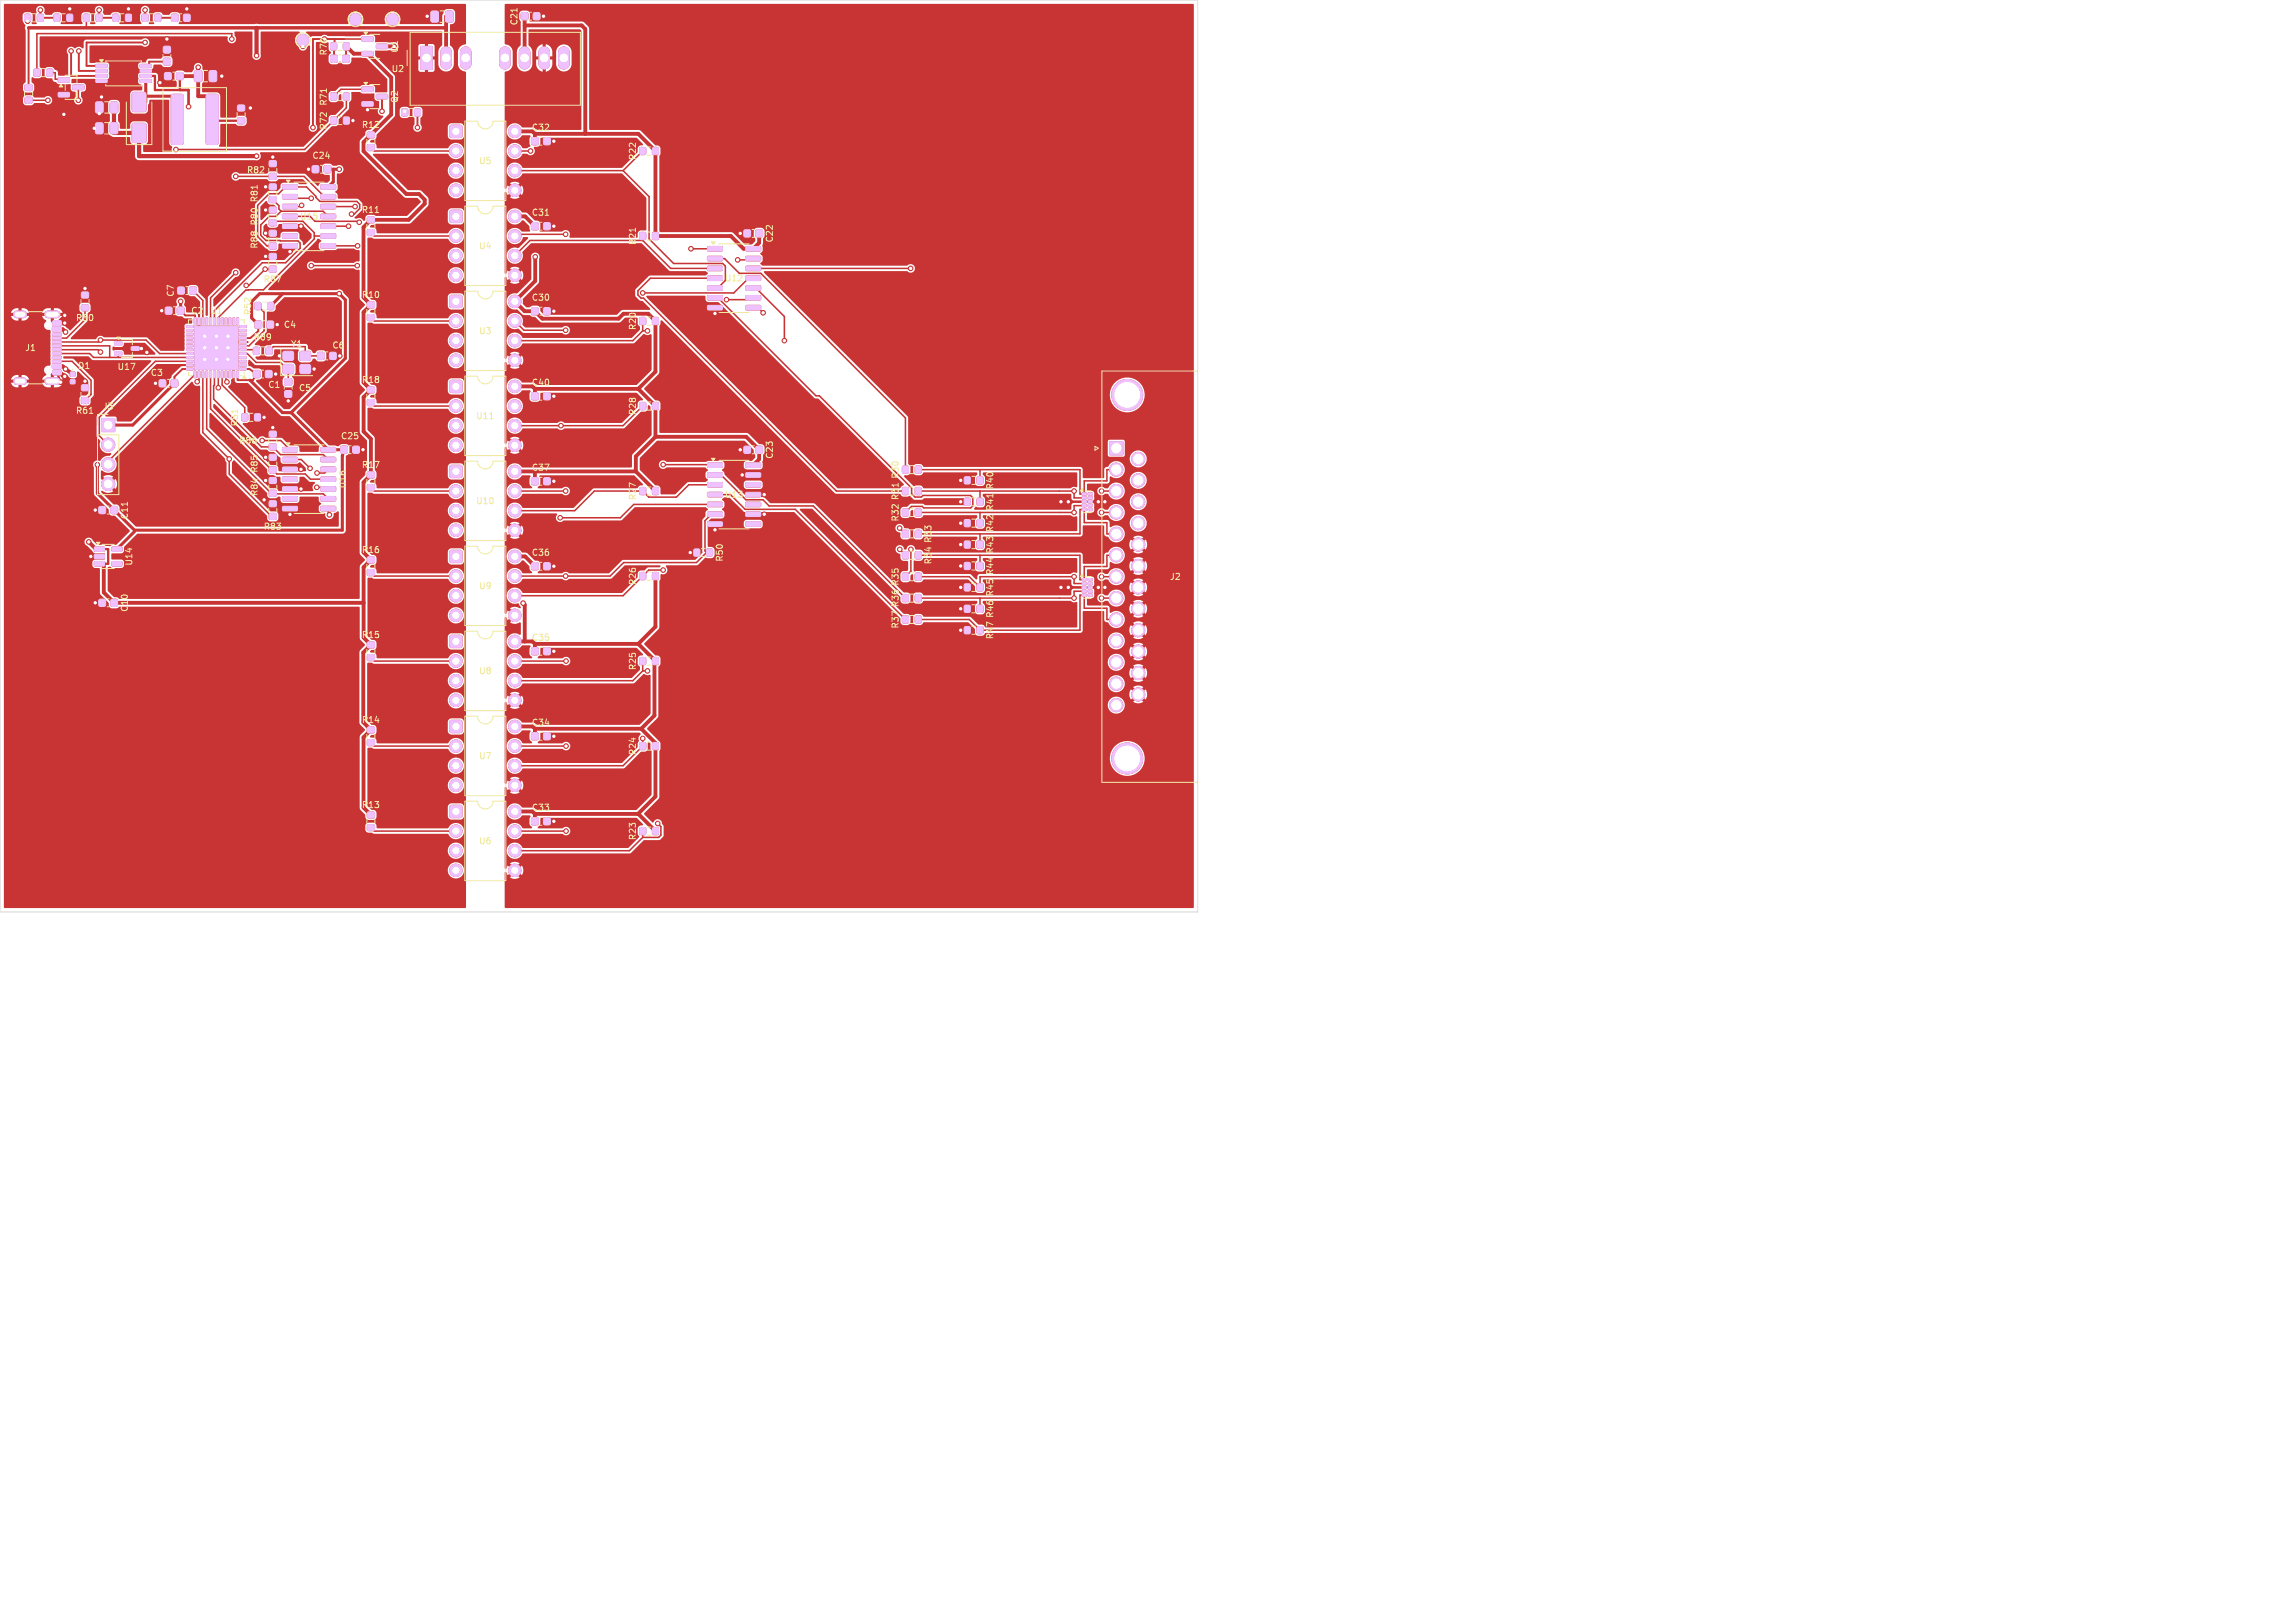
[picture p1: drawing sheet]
<svg xmlns="http://www.w3.org/2000/svg" width="297mm" height="210mm" viewBox="0 0 297 210" stroke-linecap="round" stroke-linejoin="round" font-family="sans-serif">
<defs><g id="words">
<g font-size="1.1" fill="#f2eda1">
<text x="67.1" y="3.4" transform="rotate(-90 67.1 3.4)">C21</text>
<text x="50.6" y="9.5">U2</text>
<text x="42.5" y="16.9" transform="rotate(-90 42.5 16.9)">R72</text>
<text x="42.5" y="13.8" transform="rotate(-90 42.5 13.8)">R71</text>
<text x="46.7" y="16.7">R12</text>
<text x="51.7" y="13.4" transform="rotate(-90 51.7 13.4)">Q2</text>
<text x="68.7" y="17.1">C32</text>
<text x="31.9" y="22.6">R82</text>
<text x="40.3" y="20.7">C24</text>
<text x="61.9" y="21.4">U5</text>
<text x="82.5" y="20.8" transform="rotate(-90 82.5 20.8)">R22</text>
<text x="33.5" y="29.3" transform="rotate(-90 33.5 29.3)">R80</text>
<text x="33.5" y="26.3" transform="rotate(-90 33.5 26.3)">R81</text>
<text x="38.7" y="28.6">U15</text>
<text x="46.7" y="27.7">R11</text>
<text x="68.7" y="28.1">C31</text>
<text x="33.5" y="32.3" transform="rotate(-90 33.5 32.3)">R88</text>
<text x="61.9" y="32.4">U4</text>
<text x="82.5" y="31.8" transform="rotate(-90 82.5 31.8)">R21</text>
<text x="100.2" y="31.5" transform="rotate(-90 100.2 31.5)">C22</text>
<text x="9.7" y="41.7">R60</text>
<text x="22.7" y="38.5" transform="rotate(-90 22.7 38.5)">C7</text>
<text x="24.6" y="40.8">C2</text>
<text x="27.1" y="40.8">U1</text>
<text x="32.7" y="40.9" transform="rotate(-90 32.7 40.9)">R52</text>
<text x="34" y="36.7">R87</text>
<text x="46.7" y="38.7">R10</text>
<text x="68.7" y="39.1">C30</text>
<text x="93.7" y="36.6">U12</text>
<text x="3.2" y="45.6">J1</text>
<text x="10" y="47.9">D1</text>
<text x="32.7" y="44.2">R89</text>
<text x="36.6" y="42.6">C4</text>
<text x="37.6" y="45.1">Y1</text>
<text x="42.9" y="45.3">C6</text>
<text x="61.9" y="43.4">U3</text>
<text x="82.5" y="42.8" transform="rotate(-90 82.5 42.8)">R20</text>
<text x="9.7" y="53.7">R61</text>
<text x="13.2" y="53.2">J3</text>
<text x="15.1" y="48">U17</text>
<text x="19.4" y="48.8">C3</text>
<text x="34.6" y="50.4">C1</text>
<text x="38.6" y="50.8">C5</text>
<text x="46.7" y="49.7">R18</text>
<text x="68.7" y="50.1">C40</text>
<text x="82.5" y="53.8" transform="rotate(-90 82.5 53.8)">R28</text>
<text x="30.9" y="57.6">R86</text>
<text x="31" y="55.3" transform="rotate(-90 31 55.3)">R51</text>
<text x="44" y="57">C25</text>
<text x="61.5" y="54.4">U11</text>
<text x="100.2" y="59.5" transform="rotate(-90 100.2 59.5)">C23</text>
<text x="33.5" y="64.3" transform="rotate(-90 33.5 64.3)">R84</text>
<text x="33.5" y="61.3" transform="rotate(-90 33.5 61.3)">R85</text>
<text x="44.9" y="63.3" transform="rotate(-90 44.9 63.3)">U16</text>
<text x="46.7" y="60.7">R17</text>
<text x="61.5" y="65.4">U10</text>
<text x="68.7" y="61.1">C37</text>
<text x="82.5" y="64.8" transform="rotate(-90 82.5 64.8)">R27</text>
<text x="93.7" y="64.6">U13</text>
<text x="128.7" y="63.4" transform="rotate(-90 128.7 63.4)">R40</text>
<text x="16.7" y="67.3" transform="rotate(-90 16.7 67.3)">C11</text>
<text x="34" y="68.7">R83</text>
<text x="46.7" y="71.7">R16</text>
<text x="116.5" y="67.6" transform="rotate(-90 116.5 67.6)">R32 R31 R30</text>
<text x="128.7" y="71.7" transform="rotate(-90 128.7 71.7)">R43</text>
<text x="128.7" y="69" transform="rotate(-90 128.7 69)">R42</text>
<text x="128.7" y="66.2" transform="rotate(-90 128.7 66.2)">R41</text>
<text x="17.3" y="73.3" transform="rotate(-90 17.3 73.3)">U14</text>
<text x="61.9" y="76.4">U9</text>
<text x="68.7" y="72.1">C36</text>
<text x="82.5" y="75.8" transform="rotate(-90 82.5 75.8)">R26</text>
<text x="93.7" y="72.8" transform="rotate(-90 93.7 72.8)">R50</text>
<text x="120.7" y="73.1" transform="rotate(-90 120.7 73.1)">R34 R33</text>
<text x="128.7" y="77.3" transform="rotate(-90 128.7 77.3)">R45</text>
<text x="128.7" y="74.5" transform="rotate(-90 128.7 74.5)">R44</text>
<text x="151.3" y="75.2">J2</text>
<text x="16.7" y="79.3" transform="rotate(-90 16.7 79.3)">C10</text>
<text x="46.7" y="82.7">R15</text>
<text x="68.7" y="83.1">C35</text>
<text x="116.5" y="81.4" transform="rotate(-90 116.5 81.4)">R37 R36 R35</text>
<text x="128.7" y="82.8" transform="rotate(-90 128.7 82.8)">R47 R46</text>
<text x="61.9" y="87.4">U8</text>
<text x="82.5" y="86.8" transform="rotate(-90 82.5 86.8)">R25</text>
<text x="46.7" y="93.7">R14</text>
<text x="68.7" y="94.1">C34</text>
<text x="61.9" y="98.4">U7</text>
<text x="82.5" y="97.8" transform="rotate(-90 82.5 97.8)">R24</text>
<text x="46.7" y="104.7">R13</text>
<text x="68.7" y="105.1">C33</text>
<text x="61.9" y="109.4">U6</text>
<text x="82.5" y="108.8" transform="rotate(-90 82.5 108.8)">R23</text>
</g>
<g font-size="1.1" fill="#fff">
<text x="42.5" y="7.3" transform="rotate(-90 42.5 7.3)">R70</text>
<text x="51.7" y="6.9" transform="rotate(-90 51.7 6.9)">Q1</text>
</g>
</g></defs>
<g fill="#c83434" stroke="#c83434" stroke-width=".13">
<path d="M12.8 65.6l.2-.1 .6 .1 .1 .2-.1 .6-.2 .1-.6-.1v-.1z"/>
<path d="M14.4 65.6l.2-.1 .6 .1v.2v.6l-.2 .1-.6-.1-.1-.1z"/>
<path d="M116.8 68.7h.7v.8h-.7z"/>
<path d="M118.5 68.7h.7v.8h-.7z"/>
<path d="M34.9 28.5h.8v.7h-.8z"/>
<path d="M34.9 26.8h.8v.7h-.8z"/>
<path d="M116.8 71.4h.7v.9h-.7z"/>
<path d="M118.5 71.4h.7v.9h-.7z"/>
<path d="M140.1 63.8h.4l.1 .2-.5 .1z"/>
<path d="M140.1 64.3h.4l.1 .2-.5 .1z"/>
<path d="M140.1 64.8h.4l.1 .2-.5 .1z"/>
<path d="M140.1 65.3h.4l.1 .2-.5 .1z"/>
<path d="M140.1 65.8h.4l.1 .2-.5 .1z"/>
<path d="M140.8 65.8h.5l.1 .2-.5 .1z"/>
<path d="M140.8 65.3h.5l.1 .2-.5 .1z"/>
<path d="M140.8 64.8h.5l.1 .2-.5 .1z"/>
<path d="M140.8 64.3h.5l.1 .2-.5 .1z"/>
<path d="M140.8 63.8h.5l.1 .2-.5 .1z"/>
<path d="M89.8 71.1h.7v.8h-.7z"/>
<path d="M91.5 71.1h.7v.8h-.7z"/>
<path d="M116.8 63.1h.7v.9h-.7z"/>
<path d="M118.5 63.1h.7v.9h-.7z"/>
<path d="M70.4 61.9l.1-.1 .7 .1v.1v.7h-.2h-.6l-.1-.2z"/>
<path d="M68.8 61.9l.2-.1 .6 .1 .1 .1-.1 .7h-.2h-.6v-.2z"/>
<path d="M91.6 31.9h1.8l.1 .1v.4l-.2 .1h-1.7v-.2z"/>
<path d="M91.6 33.2h1.8l.1 .1v.4l-.2 .1-1.7-.1v-.1z"/>
<path d="M91.6 34.5l1.8-.1 .1 .2v.3l-.2 .1h-1.7v-.1z"/>
<path d="M91.6 35.7h1.8l.1 .2v.3l-.2 .1h-1.7v-.1z"/>
<path d="M91.6 37h1.8l.1 .1v.4l-.2 .1h-1.7v-.2z"/>
<path d="M91.6 38.3h1.8l.1 .1v.3l-.2 .1h-1.7v-.1z"/>
<path d="M91.6 39.6l1.8-.1 .1 .2v.3l-.2 .1h-1.7v-.1z"/>
<path d="M96.5 39.6l1.9-.1 .1 .2-.1 .3-.1 .1h-1.7l-.1-.1z"/>
<path d="M96.5 38.3h1.9l.1 .1-.1 .3-.1 .1h-1.7l-.1-.1z"/>
<path d="M96.5 37h1.9l.1 .1-.1 .4-.1 .1h-1.7l-.1-.2z"/>
<path d="M96.5 35.7h1.9l.1 .2-.1 .3-.1 .1h-1.7l-.1-.1z"/>
<path d="M96.5 34.5l1.9-.1 .1 .2-.1 .3-.1 .1h-1.7l-.1-.1z"/>
<path d="M96.5 33.2h1.9l.1 .1-.1 .4-.1 .1-1.7-.1-.1-.1z"/>
<path d="M96.5 31.9h1.9l.1 .1-.1 .4-.1 .1h-1.7l-.1-.2z"/>
<path d="M46.9 4.8h1.3l.1 .1v.4l-.1 .1-1.3-.1-.1-.1z"/>
<path d="M46.9 6.7h1.3l.1 .1v.4l-.1 .1-1.3-.1-.1-.1z"/>
<path d="M48.7 5.7h1.4l.1 .2v.3l-.2 .1h-1.2l-.1-.1z"/>
<path d="M25.2 9.2l.7-.1 .2 .2v1l-.1 .3h-.6l-.2-.2v-1z"/>
<path d="M27.1 9.2l.7-.1 .2 .2v1l-.1 .3h-.6l-.2-.2-.1-1z"/>
<path d="M4.4 9h.7v.8h-.7z"/>
<path d="M6.1 9h.7v.8h-.7z"/>
<path d="M58.3 49.3l.1-.1 1.3 .1 .1 .2-.1 1.2-.1 .1-1.3-.1-.1-.1z"/>
<path d="M124.8 70h.7v.9h-.7z"/>
<path d="M126.5 70h.7v.9h-.7z"/>
<path d="M47.6 95.8h.8v.6h-.8z"/>
<path d="M47.6 94.1h.8v.7h-.8z"/>
<path d="M116.8 79.7h.7v.9h-.7z"/>
<path d="M118.5 79.7h.7v.9h-.7z"/>
<path d="M12.8 77.6l.2-.1 .6 .1 .1 .2-.1 .6-.2 .1-.6-.1v-.1z"/>
<path d="M14.4 77.6l.2-.1 .6 .1v.2v.6l-.2 .1-.6-.1-.1-.1z"/>
<path d="M34.9 60.5h.8v.7h-.8z"/>
<path d="M34.9 58.8h.8v.7h-.8z"/>
<path d="M124.8 81.1h.7v.9h-.7z"/>
<path d="M126.5 81.1h.7v.9h-.7z"/>
<path d="M70.4 105.9l.1-.1 .7 .1v.1v.7h-.2h-.6l-.1-.2z"/>
<path d="M68.8 105.9l.2-.1 .6 .1 .1 .1-.1 .7h-.2h-.6v-.2z"/>
<path d="M34.9 31.5h.8v.7h-.8z"/>
<path d="M34.9 29.8h.8v.7h-.8z"/>
<path d="M70.4 17.9l.1-.1 .7 .1v.1v.7h-.2h-.6l-.1-.2z"/>
<path d="M68.8 17.9l.2-.1 .6 .1 .1 .1-.1 .7h-.2h-.6v-.2z"/>
<path d="M12.4 8.4l1.4-.1 .1 .4h-1.4z"/>
<path d="M12.4 9h1.4l.1 .3-1.4 .1z"/>
<path d="M12.4 9.7l1.4-.1 .1 .4h-1.4z"/>
<path d="M12.4 10.3h1.4l.1 .3-1.4 .1z"/>
<path d="M18.2 10.3h1.3l.1 .3-1.4 .1z"/>
<path d="M18.2 9.7l1.3-.1 .1 .4h-1.4z"/>
<path d="M18.2 9h1.3l.1 .3-1.4 .1z"/>
<path d="M18.2 8.4l1.3-.1 .1 .4h-1.4z"/>
<path d="M70.4 28.9l.1-.1 .7 .1v.1v.7h-.2h-.6l-.1-.2z"/>
<path d="M68.8 28.9l.2-.1 .6 .1 .1 .1-.1 .7h-.2h-.6v-.2z"/>
<path d="M12.2 70.8h1.2l.1 .1v.4l-.1 .1-1.1-.1-.1-.1z"/>
<path d="M12.2 71.7h1.2l.1 .2v.3l-.1 .1h-1.1l-.1-.1z"/>
<path d="M12.2 72.7h1.2l.1 .1v.4l-.1 .1-1.1-.1-.1-.1z"/>
<path d="M14.5 72.7h1.2l.1 .1v.4l-.1 .1-1.1-.1-.1-.1z"/>
<path d="M14.5 70.8h1.2l.1 .1v.4l-.1 .1-1.1-.1-.1-.1z"/>
<path d="M32.8 45h.7v.8h-.7z"/>
<path d="M34.5 45h.7v.8h-.7z"/>
<path d="M116.8 65.9h.7v.8h-.7z"/>
<path d="M118.5 65.9h.7v.8h-.7z"/>
<path d="M22.9 9.4h.1h.7v.2v.7h-.2h-.6l-.1-.2z"/>
<path d="M21.3 9.4h.2h.6l.1 .2-.1 .7h-.2h-.6v-.2z"/>
<path d="M91.6 59.9h1.8l.1 .1v.4l-.2 .1h-1.7v-.2z"/>
<path d="M91.6 61.2h1.8l.1 .1v.4l-.2 .1-1.7-.1v-.1z"/>
<path d="M91.6 62.5l1.8-.1 .1 .2v.3l-.2 .1h-1.7v-.1z"/>
<path d="M91.6 63.7h1.8l.1 .2v.3l-.2 .1h-1.7v-.1z"/>
<path d="M91.6 65h1.8l.1 .1v.4l-.2 .1h-1.7v-.2z"/>
<path d="M91.6 66.3h1.8l.1 .1v.3l-.2 .1h-1.7v-.1z"/>
<path d="M91.6 67.6l1.8-.1 .1 .2v.3l-.2 .1h-1.7v-.1z"/>
<path d="M96.5 67.6l1.9-.1 .1 .2-.1 .3-.1 .1h-1.7l-.1-.1z"/>
<path d="M96.5 66.3h1.9l.1 .1-.1 .3-.1 .1h-1.7l-.1-.1z"/>
<path d="M96.5 65h1.9l.1 .1-.1 .4-.1 .1h-1.7l-.1-.2z"/>
<path d="M96.5 63.7h1.9l.1 .2-.1 .3-.1 .1h-1.7l-.1-.1z"/>
<path d="M96.5 62.5l1.9-.1 .1 .2-.1 .3-.1 .1h-1.7l-.1-.1z"/>
<path d="M96.5 61.2h1.9l.1 .1-.1 .4-.1 .1-1.7-.1-.1-.1z"/>
<path d="M96.5 59.9h1.9l.1 .1-.1 .4-.1 .1h-1.7l-.1-.2z"/>
<path d="M47.6 40.8h.8v.6h-.8z"/>
<path d="M47.6 39.1h.8v.7h-.8z"/>
<path d="M7.6 10.1h1.3l.1 .1v.4l-.2 .1-1.2-.1-.1-.1z"/>
<path d="M7.6 12h1.3l.1 .1v.4l-.2 .1-1.2-.1-.1-.1z"/>
<path d="M9.4 11h1.4l.1 .2v.3l-.2 .1h-1.2l-.1-.1z"/>
<path d="M14.3 13.2h.7l.2 .1v1.1l-.1 .2h-.6l-.2-.1v-1.1z"/>
<path d="M12.4 13.2h.7l.2 .1v1.1l-.1 .2h-.6l-.2-.1-.1-1.1z"/>
<path d="M36.9 49h.1h.7l.1 .2-.1 .6-.1 .1-.7-.1-.1-.1z"/>
<path d="M36.9 50.6l.1-.1 .7 .1 .1 .2-.1 .6h-.1h-.7l-.1-.2z"/>
<path d="M140.1 74.9h.4l.1 .2h-.5z"/>
<path d="M140.1 75.4h.4l.1 .2h-.5z"/>
<path d="M140.1 75.9h.4l.1 .2h-.5z"/>
<path d="M140.1 76.4h.4l.1 .2h-.5z"/>
<path d="M140.1 76.9h.4l.1 .2h-.5z"/>
<path d="M140.8 76.9h.5l.1 .2h-.5z"/>
<path d="M140.8 76.4h.5l.1 .2h-.5z"/>
<path d="M140.8 75.9h.5l.1 .2h-.5z"/>
<path d="M140.8 75.4h.5l.1 .2h-.5z"/>
<path d="M140.8 74.9h.5l.1 .2h-.5z"/>
<path d="M70.4 94.9l.1-.1 .7 .1v.1v.7h-.2h-.6l-.1-.2z"/>
<path d="M68.8 94.9l.2-.1 .6 .1 .1 .1-.1 .7h-.2h-.6v-.2z"/>
<path d="M97.9 57.8l.1-.1 .6 .1 .1 .2-.1 .6-.1 .1-.6-.1-.1-.1z"/>
<path d="M96.3 57.8l.2-.1 .6 .1v.2v.6l-.2 .1-.6-.1-.1-.1z"/>
<path d="M124.8 67.3h.7v.8h-.7z"/>
<path d="M126.5 67.3h.7v.8h-.7z"/>
<path d="M70.4 50.9l.1-.1 .7 .1v.1v.7h-.2h-.6l-.1-.2z"/>
<path d="M68.8 50.9l.2-.1 .6 .1 .1 .1-.1 .7h-.2h-.6v-.2z"/>
<path d="M82.8 63.1h.7v.9h-.7z"/>
<path d="M84.5 63.1h.7v.9h-.7z"/>
<path d="M124.8 75.6h.7v.8h-.7z"/>
<path d="M126.5 75.6h.7v.8h-.7z"/>
<path d="M14.6 1.9h.7v.8h-.7z"/>
<path d="M16.3 1.9h.7v.8h-.7z"/>
<path d="M34.9 57.5h.8v.7h-.8z"/>
<path d="M34.9 55.8h.8v.7h-.8z"/>
<path d="M96.3 29.8l.2-.1 .6 .1v.2v.6l-.2 .1-.6-.1-.1-.1z"/>
<path d="M97.9 29.8l.1-.1 .6 .1 .1 .2-.1 .6-.1 .1-.6-.1-.1-.1z"/>
<path d="M47.6 84.8h.8v.6h-.8z"/>
<path d="M47.6 83.1h.8v.7h-.8z"/>
<path d="M36.6 23.9h1.8l.1 .1v.4l-.2 .1h-1.7l-.1-.2z"/>
<path d="M36.6 25.2h1.8l.1 .1v.4l-.2 .1-1.7-.1-.1-.1z"/>
<path d="M36.6 26.5l1.8-.1 .1 .2v.3l-.2 .1h-1.7l-.1-.1z"/>
<path d="M36.6 27.7h1.8l.1 .2v.3l-.2 .1h-1.7l-.1-.1z"/>
<path d="M36.6 29h1.8l.1 .1v.4l-.2 .1h-1.7l-.1-.2z"/>
<path d="M36.6 30.3h1.8l.1 .1v.3l-.2 .1h-1.7l-.1-.1z"/>
<path d="M36.6 31.6l1.8-.1 .1 .2v.3l-.2 .1h-1.7l-.1-.1z"/>
<path d="M41.5 31.6l1.9-.1v.2v.3l-.1 .1h-1.7l-.1-.1z"/>
<path d="M41.5 30.3h1.9v.1v.3l-.1 .1h-1.7l-.1-.1z"/>
<path d="M41.5 29h1.9v.1v.4l-.1 .1h-1.7l-.1-.2z"/>
<path d="M41.5 27.7h1.9v.2v.3l-.1 .1h-1.7l-.1-.1z"/>
<path d="M41.5 26.5l1.9-.1v.2v.3l-.1 .1h-1.7l-.1-.1z"/>
<path d="M41.5 25.2h1.9v.1v.4l-.1 .1-1.7-.1-.1-.1z"/>
<path d="M41.5 23.9h1.9v.1v.4l-.1 .1h-1.7l-.1-.2z"/>
<path d="M82.8 19.1h.7v.9h-.7z"/>
<path d="M84.5 19.1h.7v.9h-.7z"/>
<path d="M42.8 15.2h.7v.8h-.7z"/>
<path d="M44.5 15.2h.7v.8h-.7z"/>
<path d="M47.6 29.8h.8v.6h-.8z"/>
<path d="M47.6 28.1h.8v.7h-.8z"/>
<path d="M26.7 12.3l1.3-.1 .2 .2v6.1l-.1 .2h-1.2l-.2-.2v-6z"/>
<path d="M22.2 12.3l1.3-.1 .2 .2v6.1l-.1 .2h-1.2l-.2-.2v-6z"/>
<path d="M21.2 7.6l.1-.1 .7 .1 .1 .2-.1 .6h-.2h-.6l-.1-.2z"/>
<path d="M21.2 6h.1h.7l.1 .2-.1 .6-.2 .1-.6-.1-.1-.1z"/>
<path d="M36.6 57.9h1.8l.1 .1v.4l-.2 .1h-1.7l-.1-.2z"/>
<path d="M36.6 59.2h1.8l.1 .1v.4l-.2 .1-1.7-.1-.1-.1z"/>
<path d="M36.6 60.5l1.8-.1 .1 .2v.3l-.2 .1h-1.7l-.1-.1z"/>
<path d="M36.6 61.7h1.8l.1 .2v.3l-.2 .1h-1.7l-.1-.1z"/>
<path d="M36.6 63h1.8l.1 .1v.4l-.2 .1h-1.7l-.1-.2z"/>
<path d="M36.6 64.3h1.8l.1 .1v.3l-.2 .1h-1.7l-.1-.1z"/>
<path d="M36.6 65.6l1.8-.1 .1 .2v.3l-.2 .1h-1.7l-.1-.1z"/>
<path d="M41.5 65.6l1.9-.1v.2v.3l-.1 .1h-1.7l-.1-.1z"/>
<path d="M41.5 64.3h1.9v.1v.3l-.1 .1h-1.7l-.1-.1z"/>
<path d="M41.5 63h1.9v.1v.4l-.1 .1h-1.7l-.1-.2z"/>
<path d="M41.5 61.7h1.9v.2v.3l-.1 .1h-1.7l-.1-.1z"/>
<path d="M41.5 60.5l1.9-.1v.2v.3l-.1 .1h-1.7l-.1-.1z"/>
<path d="M41.5 59.2h1.9v.1v.4l-.1 .1-1.7-.1-.1-.1z"/>
<path d="M41.5 57.9h1.9v.1v.4l-.1 .1h-1.7l-.1-.2z"/>
<path d="M6.9 41.5h.9l.1 .2v.3l-.1 .1h-.9l-.1-.1z"/>
<path d="M6.8 42.3h1l.1 .2v.3l-.1 .1h-.9l-.1-.1z"/>
<path d="M6.8 43.6h1.1v.2v.1h-1.1z"/>
<path d="M6.8 44.6h1.1v.2v.1h-1.1z"/>
<path d="M6.8 45.1h1.1v.2v.1h-1.1z"/>
<path d="M6.8 46.1h1.1v.2v.1h-1.1z"/>
<path d="M6.8 47.1h1l.1 .2v.3l-.1 .1h-.9l-.1-.1z"/>
<path d="M6.9 47.9h.9l.1 .2v.3l-.1 .1h-.9l-.1-.1z"/>
<path d="M6.8 46.6h1.1v.2v.1h-1.1z"/>
<path d="M6.8 45.6h1.1v.2v.1h-1.1z"/>
<path d="M6.8 44.1h1.1v.2v.1h-1.1z"/>
<path d="M6.8 43.1h1.1v.2v.1h-1.1z"/>
<path d="M116.8 60.4h.7v.8h-.7z"/>
<path d="M118.5 60.4h.7v.8h-.7z"/>
<path d="M54.4 6h1.5v3h-1.5z"/>
<path d="M58.3 71.3l.1-.1 1.3 .1 .1 .2-.1 1.2-.1 .1-1.3-.1-.1-.1z"/>
<path d="M116.8 77h.7v.8h-.7z"/>
<path d="M118.5 77h.7v.8h-.7z"/>
<path d="M21.4 39.8l.2-.1 .6 .1 .1 .2-.1 .6-.1 .1-.7-.1v-.1z"/>
<path d="M23 39.8l.1-.1 .7 .1v.2v.6l-.2 .1-.6-.1-.1-.1z"/>
<path d="M14.3 15.9h.7l.2 .1v1.1l-.1 .2h-.6l-.2-.1v-1.1z"/>
<path d="M12.4 15.9h.7l.2 .1v1.1l-.1 .2h-.6l-.2-.1-.1-1.1z"/>
<path d="M82.8 52.1h.7v.9h-.7z"/>
<path d="M84.5 52.1h.7v.9h-.7z"/>
<path d="M55.8 1.5l.7-.1 .2 .2v1l-.1 .3h-.6l-.2-.2-.1-1z"/>
<path d="M57.7 1.5l.7-.1 .2 .2v1l-.1 .3h-.6l-.2-.2-.1-1z"/>
<path d="M34.9 66.5h.8v.7h-.8z"/>
<path d="M34.9 64.8h.8v.7h-.8z"/>
<path d="M3.2 1.9h.7v.8h-.7z"/>
<path d="M4.9 1.9h.7v.8h-.7z"/>
<path d="M3.3 11h.8v.7h-.8z"/>
<path d="M3.3 12.6h.8v.7h-.8z"/>
<path d="M23 37.2l.2-.1 .6 .1 .1 .2-.1 .6-.2 .1-.6-.1v-.1z"/>
<path d="M24.6 37.2l.2-.1 .6 .1v.2v.6l-.2 .1-.6-.1-.1-.1z"/>
<path d="M46.9 11.3h1.3l.1 .1v.4l-.1 .1-1.3-.1-.1-.1z"/>
<path d="M46.9 13.2h1.3l.1 .1v.4l-.1 .1-1.3-.1-.1-.1z"/>
<path d="M48.7 12.2h1.4l.1 .2v.3l-.2 .1h-1.2l-.1-.1z"/>
<path d="M47.6 51.8h.8v.6h-.8z"/>
<path d="M47.6 50.1h.8v.7h-.8z"/>
<path d="M58.3 38.3l.1-.1 1.3 .1 .1 .2-.1 1.2-.1 .1-1.3-.1-.1-.1z"/>
<path d="M33 39.2h.7v.8h-.7z"/>
<path d="M34.7 39.2h.7v.8h-.7z"/>
<path d="M42.8 7.2l.2-.1 .6 .1 .1 .2-.1 .6-.2 .1-.6-.1v-.1z"/>
<path d="M44.4 7.2l.1-.1 .7 .1v.2v.6l-.2 .1-.6-.1-.1-.1z"/>
<path d="M82.8 107.1h.7v.9h-.7z"/>
<path d="M84.5 107.1h.7v.9h-.7z"/>
<path d="M10.8 1.9h.7v.8h-.7z"/>
<path d="M12.5 1.9h.7v.8h-.7z"/>
<path d="M34.4 48l.1-.1 .7 .1v.2v.6l-.2 .1-.6-.1-.1-.1z"/>
<path d="M32.8 48l.2-.1 .6 .1 .1 .2-.1 .6-.2 .1-.6-.1v-.1z"/>
<path d="M82.8 96.1h.7v.9h-.7z"/>
<path d="M84.5 96.1h.7v.9h-.7z"/>
<path d="M58.3 16.3l.1-.1 1.3 .1 .1 .2-.1 1.2-.1 .1-1.3-.1-.1-.1z"/>
<path d="M82.8 85.1h.7v.9h-.7z"/>
<path d="M84.5 85.1h.7v.9h-.7z"/>
<path d="M13.2 54.2h1.6v1.7h-1.6z"/>
<path d="M82.8 74.1h.7v.9h-.7z"/>
<path d="M84.5 74.1h.7v.9h-.7z"/>
<path d="M33 53.6h.7v.8h-.7z"/>
<path d="M31.3 53.6h.7v.8h-.7z"/>
<path d="M58.3 60.3l.1-.1 1.3 .1 .1 .2-.1 1.2-.1 .1-1.3-.1-.1-.1z"/>
<path d="M18.4 1.9h.7v.8h-.7z"/>
<path d="M20.1 1.9h.7v.8h-.7z"/>
<path d="M124.8 64.5h.7v.8h-.7z"/>
<path d="M126.5 64.5h.7v.8h-.7z"/>
<path d="M124.8 78.4h.7v.8h-.7z"/>
<path d="M126.5 78.4h.7v.8h-.7z"/>
<path d="M70.4 83.9l.1-.1 .7 .1v.1v.7h-.2h-.6l-.1-.2z"/>
<path d="M68.8 83.9l.2-.1 .6 .1 .1 .1-.1 .7h-.2h-.6v-.2z"/>
<path d="M42.8 12.1h.7v.8h-.7z"/>
<path d="M44.5 12.1h.7v.8h-.7z"/>
<path d="M34.9 63.5h.8v.7h-.8z"/>
<path d="M34.9 61.8h.8v.7h-.8z"/>
<path d="M82.8 41.1h.7v.9h-.7z"/>
<path d="M84.5 41.1h.7v.9h-.7z"/>
<path d="M7 1.9h.7v.8h-.7z"/>
<path d="M8.7 1.9h.7v.8h-.7z"/>
<path d="M30.8 15.3h.8v.7h-.8z"/>
<path d="M30.8 13.6h.8v.7h-.8z"/>
<path d="M41.1 45.6h.2h.6l.1 .2-.1 .7h-.2h-.6v-.2z"/>
<path d="M42.7 45.6h.1h.7v.2v.7h-.2h-.6l-.1-.2z"/>
<path d="M58.3 82.3l.1-.1 1.3 .1 .1 .2-.1 1.2-.1 .1-1.3-.1-.1-.1z"/>
<path d="M22.2 1.9l.2-.1 .6 .1 .1 .2-.1 .6-.1 .1-.7-.1v-.1z"/>
<path d="M23.8 1.9l.1-.1 .7 .1v.2v.6l-.2 .1-.6-.1-.1-.1z"/>
<path d="M47.6 18.8h.8v.6h-.8z"/>
<path d="M47.6 17.1h.8v.7h-.8z"/>
<path d="M10.6 39.5h.8v.7h-.8z"/>
<path d="M10.6 37.8h.8v.7h-.8z"/>
<path d="M116.8 74.2h.7v.8h-.7z"/>
<path d="M118.5 74.2h.7v.8h-.7z"/>
<path d="M42 21.5l.1-.1 .7 .1v.2v.6l-.2 .1-.6-.1-.1-.1z"/>
<path d="M40.4 21.5l.2-.1 .6 .1 .1 .2-.1 .6-.2 .1-.6-.1v-.1z"/>
<path d="M10.6 51.5h.8v.7h-.8z"/>
<path d="M10.6 49.8h.8v.7h-.8z"/>
<path d="M34.9 25.5h.8v.7h-.8z"/>
<path d="M34.9 23.8h.8v.7h-.8z"/>
<path d="M14.9 44.3h.8l.1 .3h-.9z"/>
<path d="M14.9 45.6h.8l.1 .3h-.9z"/>
<path d="M17.1 44.9h.8l.1 .3-.9 .1z"/>
<path d="M47.6 62.8h.8v.6h-.8z"/>
<path d="M47.6 61.1h.8v.7h-.8z"/>
<path d="M17.2 16h.1h1.5l.1 .2v2l-.1 .2-.2 .1-1.4-.1-.1-.2v-2z"/>
<path d="M17.2 12h.1h1.5l.1 .2v2l-.1 .2-.2 .1-1.4-.1-.1-.2v-2z"/>
<path d="M42.8 5.6h.7v.8h-.7z"/>
<path d="M44.5 5.6h.7v.8h-.7z"/>
<path d="M124.8 61.7h.7v.9h-.7z"/>
<path d="M126.5 61.7h.7v.9h-.7z"/>
<path d="M9.1 48.2h.6v.5h-.6z"/>
<path d="M9.1 49.1h.6v.5h-.6z"/>
<path d="M58.3 93.3l.1-.1 1.3 .1 .1 .2-.1 1.2-.1 .1-1.3-.1-.1-.1z"/>
<path d="M143.6 57.2h1.7v1.7h-1.7z"/>
<path d="M70.4 72.9l.1-.1 .7 .1v.1v.7h-.2h-.6l-.1-.2z"/>
<path d="M68.8 72.9l.2-.1 .6 .1 .1 .1-.1 .7h-.2h-.6v-.2z"/>
<path d="M36.7 47.2h.1h1.1l.1 .2-.1 .9-.1 .1-1.1-.1-.1-.2z"/>
<path d="M38.9 47.2h.1h1.1l.1 .2-.1 .9-.2 .1-1-.1-.1-.2z"/>
<path d="M38.9 45.5h.1h1.1l.1 .2-.1 .9-.2 .1-1-.1-.1-.2z"/>
<path d="M36.7 45.5h.1h1.1l.1 .2-.1 .9-.1 .1-1.1-.1-.1-.2z"/>
<path d="M47.6 73.8h.8v.6h-.8z"/>
<path d="M47.6 72.1h.8v.7h-.8z"/>
<path d="M124.8 72.8h.7v.9h-.7z"/>
<path d="M126.5 72.8h.7v.9h-.7z"/>
<path d="M31 47.6h.8l.1 .2-.9 .1z"/>
<path d="M31 47.1h.8l.1 .2-.9 .1z"/>
<path d="M31 46.6h.8l.1 .2-.9 .1z"/>
<path d="M31 46.1h.8l.1 .2-.9 .1z"/>
<path d="M31 45.6h.8l.1 .2-.9 .1z"/>
<path d="M31 45.1h.8l.1 .2-.9 .1z"/>
<path d="M31 44.6h.8l.1 .2-.9 .1z"/>
<path d="M31 44.1h.8l.1 .2-.9 .1z"/>
<path d="M31 43.6h.8l.1 .2-.9 .1z"/>
<path d="M31 43.1h.8l.1 .2-.9 .1z"/>
<path d="M31 42.6h.8l.1 .2-.9 .1z"/>
<path d="M31 42.1h.8l.1 .2-.9 .1z"/>
<path d="M30.6 41.1l.3 .1-.1 .8h-.2z"/>
<path d="M30.1 41.1l.3 .1-.1 .8h-.2z"/>
<path d="M29.6 41.1l.3 .1-.1 .8h-.2z"/>
<path d="M29.1 41.1l.3 .1-.1 .8h-.2z"/>
<path d="M28.6 41.1l.3 .1-.1 .8h-.2z"/>
<path d="M28.1 41.1l.3 .1-.1 .8h-.2z"/>
<path d="M27.6 41.1l.3 .1-.1 .8h-.2z"/>
<path d="M27.1 41.1l.3 .1-.1 .8h-.2z"/>
<path d="M26.6 41.1l.3 .1-.1 .8h-.2z"/>
<path d="M26.1 41.1l.3 .1-.1 .8h-.2z"/>
<path d="M25.6 41.1l.3 .1-.1 .8h-.2z"/>
<path d="M25.1 41.1l.3 .1-.1 .8h-.2z"/>
<path d="M24.1 42.1h.9v.2l-.8 .1z"/>
<path d="M24.1 42.6h.9v.2l-.8 .1z"/>
<path d="M24.1 43.1h.9v.2l-.8 .1z"/>
<path d="M24.1 43.6h.9v.2l-.8 .1z"/>
<path d="M24.1 44.1h.9v.2l-.8 .1z"/>
<path d="M24.1 44.6h.9v.2l-.8 .1z"/>
<path d="M24.1 45.1h.9v.2l-.8 .1z"/>
<path d="M24.1 45.6h.9v.2l-.8 .1z"/>
<path d="M24.1 46.1h.9v.2l-.8 .1z"/>
<path d="M24.1 46.6h.9v.2l-.8 .1z"/>
<path d="M24.1 47.1h.9v.2l-.8 .1z"/>
<path d="M24.1 47.6h.9v.2l-.8 .1z"/>
<path d="M25.1 48h.3l-.1 .9-.2-.1z"/>
<path d="M25.6 48h.3l-.1 .9-.2-.1z"/>
<path d="M26.1 48h.3l-.1 .9-.2-.1z"/>
<path d="M26.6 48h.3l-.1 .9-.2-.1z"/>
<path d="M27.1 48h.3l-.1 .9-.2-.1z"/>
<path d="M27.6 48h.3l-.1 .9-.2-.1z"/>
<path d="M28.1 48h.3l-.1 .9-.2-.1z"/>
<path d="M28.6 48h.3l-.1 .9-.2-.1z"/>
<path d="M29.1 48h.3l-.1 .9-.2-.1z"/>
<path d="M29.6 48h.3l-.1 .9-.2-.1z"/>
<path d="M30.1 48h.3l-.1 .9-.2-.1z"/>
<path d="M30.6 48h.3l-.1 .9-.2-.1z"/>
<path d="M25.2 42.2h5.6v5.6h-5.6z"/>
<path d="M34.6 41.6l.1-.1 .7 .1v.2v.6l-.2 .1-.6-.1-.1-.1z"/>
<path d="M33 41.6l.2-.1 .6 .1 .1 .2-.1 .6-.2 .1-.6-.1v-.1z"/>
<path d="M53.7 14.1h.7v.9h-.7z"/>
<path d="M52 14.1h.7v.9h-.7z"/>
<path d="M34.9 22.5h.8v.7h-.8z"/>
<path d="M34.9 20.8h.8v.7h-.8z"/>
<path d="M20.6 49.2l.2-.1 .6 .1 .1 .2-.1 .6-.2 .1-.6-.1v-.1z"/>
<path d="M22.2 49.2l.2-.1 .6 .1v.2v.6l-.2 .1-.6-.1-.1-.1z"/>
<path d="M82.8 30.1h.7v.9h-.7z"/>
<path d="M84.5 30.1h.7v.9h-.7z"/>
<path d="M58.3 27.3l.1-.1 1.3 .1 .1 .2-.1 1.2-.1 .1-1.3-.1-.1-.1z"/>
<path d="M44.1 57.8l.2-.1 .6 .1 .1 .1-.1 .7-.2 .1-.6-.1v-.2z"/>
<path d="M45.7 57.8l.2-.1 .6 .1v.1v.7l-.2 .1-.6-.1-.1-.2z"/>
<path d="M69.1 1.7l.1-.1 .6 .1 .1 .2-.1 .6-.1 .1-.6-.1-.1-.1z"/>
<path d="M67.5 1.7l.2-.1 .6 .1v.2v.6l-.2 .1-.6-.1-.1-.1z"/>
<path d="M34.9 34.5h.8v.7h-.8z"/>
<path d="M34.9 32.8h.8v.7h-.8z"/>
<path d="M70.4 39.9l.1-.1 .7 .1v.1v.7h-.2h-.6l-.1-.2z"/>
<path d="M68.8 39.9l.2-.1 .6 .1 .1 .1-.1 .7h-.2h-.6v-.2z"/>
<path d="M47.6 106.8h.8v.6h-.8z"/>
<path d="M47.6 105.1h.8v.7h-.8z"/>
<path d="M58.3 104.3l.1-.1 1.3 .1 .1 .2-.1 1.2-.1 .1-1.3-.1-.1-.1z"/>
<circle cx="59" cy="52.5" r=".8"/>
<circle cx="59" cy="55.1" r=".8"/>
<circle cx="59" cy="57.6" r=".8"/>
<circle cx="66.6" cy="57.6" r=".8"/>
<circle cx="66.6" cy="55.1" r=".8"/>
<circle cx="66.6" cy="52.5" r=".8"/>
<circle cx="66.6" cy="50" r=".8"/>
<circle cx="46" cy="2.5" r=".75"/>
<circle cx="59" cy="74.5" r=".8"/>
<circle cx="59" cy="77.1" r=".8"/>
<circle cx="59" cy="79.6" r=".8"/>
<circle cx="66.6" cy="79.6" r=".8"/>
<circle cx="66.6" cy="77.1" r=".8"/>
<circle cx="66.6" cy="74.5" r=".8"/>
<circle cx="66.6" cy="72" r=".8"/>
<circle cx="59" cy="41.5" r=".8"/>
<circle cx="59" cy="44.1" r=".8"/>
<circle cx="59" cy="46.6" r=".8"/>
<circle cx="66.6" cy="46.6" r=".8"/>
<circle cx="66.6" cy="44.1" r=".8"/>
<circle cx="66.6" cy="41.5" r=".8"/>
<circle cx="66.6" cy="39" r=".8"/>
<circle cx="59" cy="19.5" r=".8"/>
<circle cx="59" cy="22.1" r=".8"/>
<circle cx="59" cy="24.6" r=".8"/>
<circle cx="66.6" cy="24.6" r=".8"/>
<circle cx="66.6" cy="22.1" r=".8"/>
<circle cx="66.6" cy="19.5" r=".8"/>
<circle cx="66.6" cy="17" r=".8"/>
<circle cx="14" cy="57.5" r=".85"/>
<circle cx="14" cy="60.1" r=".85"/>
<circle cx="14" cy="62.6" r=".85"/>
<circle cx="59" cy="63.5" r=".8"/>
<circle cx="59" cy="66.1" r=".8"/>
<circle cx="59" cy="68.6" r=".8"/>
<circle cx="66.6" cy="68.6" r=".8"/>
<circle cx="66.6" cy="66.1" r=".8"/>
<circle cx="66.6" cy="63.5" r=".8"/>
<circle cx="66.6" cy="61" r=".8"/>
<circle cx="39.2" cy="5.2" r=".75"/>
<circle cx="59" cy="85.5" r=".8"/>
<circle cx="59" cy="88.1" r=".8"/>
<circle cx="59" cy="90.6" r=".8"/>
<circle cx="66.6" cy="90.6" r=".8"/>
<circle cx="66.6" cy="88.1" r=".8"/>
<circle cx="66.6" cy="85.5" r=".8"/>
<circle cx="66.6" cy="83" r=".8"/>
<circle cx="50.8" cy="2.5" r=".75"/>
<circle cx="59" cy="96.5" r=".8"/>
<circle cx="59" cy="99.1" r=".8"/>
<circle cx="59" cy="101.6" r=".8"/>
<circle cx="66.6" cy="101.6" r=".8"/>
<circle cx="66.6" cy="99.1" r=".8"/>
<circle cx="66.6" cy="96.5" r=".8"/>
<circle cx="66.6" cy="94" r=".8"/>
<circle cx="145.9" cy="98.1" r="2"/>
<circle cx="145.9" cy="51.1" r="2"/>
<circle cx="144.5" cy="60.8" r=".85"/>
<circle cx="144.5" cy="63.5" r=".85"/>
<circle cx="144.5" cy="66.3" r=".85"/>
<circle cx="144.5" cy="69.1" r=".85"/>
<circle cx="144.5" cy="71.8" r=".85"/>
<circle cx="144.5" cy="74.6" r=".85"/>
<circle cx="144.5" cy="77.4" r=".85"/>
<circle cx="144.5" cy="80.2" r=".85"/>
<circle cx="144.5" cy="82.9" r=".85"/>
<circle cx="144.5" cy="85.7" r=".85"/>
<circle cx="144.5" cy="88.5" r=".85"/>
<circle cx="144.5" cy="91.2" r=".85"/>
<circle cx="147.3" cy="59.4" r=".85"/>
<circle cx="147.3" cy="62.2" r=".85"/>
<circle cx="147.3" cy="64.9" r=".85"/>
<circle cx="147.3" cy="67.7" r=".85"/>
<circle cx="147.3" cy="70.5" r=".85"/>
<circle cx="147.3" cy="73.2" r=".85"/>
<circle cx="147.3" cy="76" r=".85"/>
<circle cx="147.3" cy="78.8" r=".85"/>
<circle cx="147.3" cy="81.5" r=".85"/>
<circle cx="147.3" cy="84.3" r=".85"/>
<circle cx="147.3" cy="87.1" r=".85"/>
<circle cx="147.3" cy="89.9" r=".85"/>
<circle cx="59" cy="30.5" r=".8"/>
<circle cx="59" cy="33.1" r=".8"/>
<circle cx="59" cy="35.6" r=".8"/>
<circle cx="66.6" cy="35.6" r=".8"/>
<circle cx="66.6" cy="33.1" r=".8"/>
<circle cx="66.6" cy="30.5" r=".8"/>
<circle cx="66.6" cy="28" r=".8"/>
<circle cx="59" cy="107.5" r=".8"/>
<circle cx="59" cy="110.1" r=".8"/>
<circle cx="59" cy="112.6" r=".8"/>
<circle cx="66.6" cy="112.6" r=".8"/>
<circle cx="66.6" cy="110.1" r=".8"/>
<circle cx="66.6" cy="107.5" r=".8"/>
<circle cx="66.6" cy="105" r=".8"/>
<circle cx="43.9" cy="21.9" r=".3"/>
<circle cx="12.6" cy="60.1" r=".3"/>
<circle cx="43.9" cy="38" r=".3"/>
<circle cx="23.4" cy="39" r=".3"/>
<circle cx="26.5" cy="43.5" r=".3"/>
<circle cx="20.7" cy="10.7" r=".3"/>
<circle cx="28" cy="45" r=".3"/>
<circle cx="45.7" cy="15.6" r=".3"/>
<circle cx="38.9" cy="63.3" r=".3"/>
<circle cx="29.5" cy="43.5" r=".3"/>
<circle cx="20.1" cy="49.6" r=".3"/>
<circle cx="34.4" cy="59.2" r=".3"/>
<circle cx="26.5" cy="45" r=".3"/>
<circle cx="8.4" cy="40.8" r=".3"/>
<circle cx="12.3" cy="78" r=".3"/>
<circle cx="11" cy="37.3" r=".3"/>
<circle cx="47" cy="58.2" r=".3"/>
<circle cx="8.3" cy="14.8" r=".3"/>
<circle cx="37.5" cy="66.6" r=".3"/>
<circle cx="8.4" cy="41.8" r=".3"/>
<circle cx="34.2" cy="64.7" r=".3"/>
<circle cx="38.9" cy="29.3" r=".3"/>
<circle cx="38.9" cy="60.7" r=".3"/>
<circle cx="29.5" cy="45" r=".3"/>
<circle cx="8.4" cy="48.7" r=".3"/>
<circle cx="35.3" cy="20.3" r=".3"/>
<circle cx="28" cy="46.5" r=".3"/>
<circle cx="12.8" cy="14.7" r=".3"/>
<circle cx="37.3" cy="51.9" r=".3"/>
<circle cx="34.4" cy="27.2" r=".3"/>
<circle cx="11.8" cy="72" r=".3"/>
<circle cx="37.5" cy="32.6" r=".3"/>
<circle cx="35.7" cy="48.4" r=".3"/>
<circle cx="28.7" cy="9.9" r=".3"/>
<circle cx="34.4" cy="62.2" r=".3"/>
<circle cx="34.2" cy="54" r=".3"/>
<circle cx="34.4" cy="24.2" r=".3"/>
<circle cx="34.4" cy="30.2" r=".3"/>
<circle cx="34.4" cy="33.2" r=".3"/>
<circle cx="7.8" cy="49.4" r=".3"/>
<circle cx="19" cy="45.6" r=".3"/>
<circle cx="36.2" cy="46" r=".3"/>
<circle cx="16.6" cy="1.2" r=".3"/>
<circle cx="28" cy="43.5" r=".3"/>
<circle cx="21.6" cy="5.1" r=".3"/>
<circle cx="26.5" cy="46.5" r=".3"/>
<circle cx="13.1" cy="12.6" r=".3"/>
<circle cx="44" cy="46" r=".3"/>
<circle cx="35.3" cy="55.3" r=".3"/>
<circle cx="11" cy="49.3" r=".3"/>
<circle cx="9" cy="1.2" r=".3"/>
<circle cx="12.3" cy="66" r=".3"/>
<circle cx="35.9" cy="42" r=".3"/>
<circle cx="29.5" cy="46.5" r=".3"/>
<circle cx="24.2" cy="1.2" r=".3"/>
<circle cx="40.6" cy="47.7" r=".3"/>
<circle cx="39.9" cy="21.9" r=".3"/>
<circle cx="20.9" cy="40.2" r=".3"/>
<circle cx="18.3" cy="45.1" r=".3"/>
<circle cx="32.4" cy="14" r=".3"/>
<circle cx="47.6" cy="14.2" r=".3"/>
<circle cx="12.2" cy="16.6" r=".3"/>
<circle cx="55.3" cy="2.1" r=".3"/>
<circle cx="116.4" cy="68.3" r=".3"/>
<circle cx="98.8" cy="40.5" r=".3"/>
<circle cx="116.4" cy="71.1" r=".3"/>
<circle cx="101.5" cy="44.1" r=".3"/>
<circle cx="117.8" cy="34.7" r=".3"/>
<circle cx="117.9" cy="71.1" r=".3"/>
<circle cx="89.4" cy="32.2" r=".3"/>
<circle cx="83.8" cy="42.8" r=".3"/>
<circle cx="85.1" cy="106.6" r=".3"/>
<circle cx="94" cy="38.8" r=".3"/>
<circle cx="83.2" cy="95.6" r=".3"/>
<circle cx="83.2" cy="37.9" r=".3"/>
<circle cx="95.5" cy="33.6" r=".3"/>
<circle cx="83.8" cy="86.8" r=".3"/>
<circle cx="85.8" cy="73.8" r=".3"/>
<circle cx="85.8" cy="60.1" r=".3"/>
<circle cx="72.6" cy="55.1" r=".3"/>
<circle cx="72.5" cy="67" r=".3"/>
<circle cx="8.5" cy="43" r=".3"/>
<circle cx="11.5" cy="70.1" r=".3"/>
<circle cx="8.5" cy="47.7" r=".3"/>
<circle cx="89.3" cy="71.5" r=".3"/>
<circle cx="71.7" cy="73.3" r=".3"/>
<circle cx="71.7" cy="106.3" r=".3"/>
<circle cx="137.3" cy="64.9" r=".3"/>
<circle cx="96.1" cy="61.5" r=".3"/>
<circle cx="71.7" cy="95.3" r=".3"/>
<circle cx="138.2" cy="76" r=".3"/>
<circle cx="124.3" cy="81.5" r=".3"/>
<circle cx="124.3" cy="62.2" r=".3"/>
<circle cx="143" cy="64.9" r=".3"/>
<circle cx="142.1" cy="76" r=".3"/>
<circle cx="70.3" cy="2.1" r=".3"/>
<circle cx="124.3" cy="64.9" r=".3"/>
<circle cx="71.7" cy="18.3" r=".3"/>
<circle cx="124.3" cy="67.7" r=".3"/>
<circle cx="137.3" cy="76" r=".3"/>
<circle cx="124.3" cy="73.2" r=".3"/>
<circle cx="95.8" cy="30.2" r=".3"/>
<circle cx="71.7" cy="62.3" r=".3"/>
<circle cx="71.7" cy="51.3" r=".3"/>
<circle cx="142.1" cy="64.9" r=".3"/>
<circle cx="71.7" cy="84.3" r=".3"/>
<circle cx="124.3" cy="76" r=".3"/>
<circle cx="95.8" cy="58.2" r=".3"/>
<circle cx="92.5" cy="68.6" r=".3"/>
<circle cx="98.9" cy="66.5" r=".3"/>
<circle cx="92.5" cy="40.6" r=".3"/>
<circle cx="98.9" cy="64" r=".3"/>
<circle cx="124.3" cy="78.8" r=".3"/>
<circle cx="138.2" cy="64.9" r=".3"/>
<circle cx="143" cy="76" r=".3"/>
<circle cx="71.7" cy="29.3" r=".3"/>
<circle cx="124.3" cy="70.5" r=".3"/>
<circle cx="71.7" cy="40.3" r=".3"/>
<circle cx="73.3" cy="96.5" r=".3"/>
<circle cx="73.2" cy="30.3" r=".3"/>
<circle cx="73.2" cy="63.5" r=".3"/>
<circle cx="73.3" cy="85.5" r=".3"/>
<circle cx="73.2" cy="74.5" r=".3"/>
<circle cx="73.2" cy="42.7" r=".3"/>
<circle cx="73.3" cy="107.5" r=".3"/>
<circle cx="68.7" cy="19.5" r=".3"/>
<circle cx="139" cy="63.5" r=".3"/>
<circle cx="142.5" cy="63.5" r=".3"/>
<circle cx="67.7" cy="78" r=".3"/>
<circle cx="69.3" cy="33.2" r=".3"/>
<circle cx="33.2" cy="7.2" r=".3"/>
<circle cx="33.2" cy="20.2" r=".3"/>
<circle cx="13" cy="45.6" r=".3"/>
<circle cx="13" cy="44" r=".3"/>
<circle cx="139" cy="66.3" r=".3"/>
<circle cx="142.5" cy="66.3" r=".3"/>
<circle cx="142.5" cy="74.6" r=".3"/>
<circle cx="139" cy="74.6" r=".3"/>
<circle cx="25.5" cy="49.4" r=".3"/>
<circle cx="22.8" cy="19.3" r=".3"/>
<circle cx="142.5" cy="77.4" r=".3"/>
<circle cx="139" cy="77.4" r=".3"/>
<circle cx="45.5" cy="27.7" r=".3"/>
<circle cx="29.4" cy="49.4" r=".3"/>
<circle cx="30.5" cy="22.8" r=".3"/>
<circle cx="30.5" cy="35.3" r=".3"/>
<circle cx="28.2" cy="50.2" r=".3"/>
<circle cx="31.9" cy="36.9" r=".3"/>
<circle cx="39" cy="26.6" r=".3"/>
<circle cx="34.3" cy="34.8" r=".3"/>
<circle cx="33.9" cy="57" r=".3"/>
<circle cx="29.7" cy="59.4" r=".3"/>
<circle cx="40.1" cy="60.6" r=".3"/>
<circle cx="42.6" cy="66.6" r=".3"/>
<circle cx="41" cy="63.1" r=".3"/>
<circle cx="41" cy="61.2" r=".3"/>
<circle cx="40.3" cy="25.7" r=".3"/>
<circle cx="46.2" cy="34.4" r=".3"/>
<circle cx="40.3" cy="34.4" r=".3"/>
<circle cx="46.5" cy="28.8" r=".3"/>
<circle cx="46.3" cy="31.8" r=".3"/>
<circle cx="45.1" cy="29.3" r=".3"/>
<circle cx="46" cy="26.7" r=".3"/>
<circle cx="3.6" cy="2.8" r=".3"/>
<circle cx="39.2" cy="6" r=".3"/>
<circle cx="24.4" cy="13.8" r=".3"/>
<circle cx="25.6" cy="8.7" r=".3"/>
<circle cx="10.2" cy="6.6" r=".3"/>
<circle cx="12.8" cy="1.3" r=".3"/>
<circle cx="5.2" cy="1.3" r=".3"/>
<circle cx="9.2" cy="6.6" r=".3"/>
<circle cx="18.8" cy="5.5" r=".3"/>
<circle cx="18.8" cy="1.3" r=".3"/>
<circle cx="42" cy="5.1" r=".3"/>
<circle cx="40.5" cy="16.5" r=".3"/>
<circle cx="30" cy="5.1" r=".3"/>
<circle cx="54" cy="16.5" r=".3"/>
<circle cx="52.4" cy="14.4" r=".3"/>
<circle cx="49.4" cy="14.4" r=".3"/>
<circle cx="10.1" cy="13" r=".3"/>
<circle cx="6.2" cy="13" r=".3"/>
</g>
<path d="M2.2 40.7h.8M2.2 49.3h.8M6.2 40.7h1.1M6.2 49.3h1.1" fill="none" stroke="#c83434" stroke-width="1"/>
<path d="M57.7 6.8v1.5M60.3 6.8v1.5M65.3 6.8v1.5M67.9 6.8v1.5M70.4 6.8v1.5M73 6.8v1.5" fill="none" stroke="#c83434" stroke-width="1.5"/>
<g fill="none" stroke="#c83434" stroke-width=".4">
<path d="M18.9 10.5v2.7h-.9M18.9 12.5h4M27.6 9.9h1.1M39.2 5.2v.8M57.7 2.1l.4 .1M23.4 39v1.2M36.6 38l-1.6 1.6M42.4 21.9h1.5M43.1 21.9v1.6l-.6 .7M8.4 48.7l1 .7M22.6 49.6l-5.4 5.4h-3.2M32.4 49.2l4.2 4.2h1.1"/>
<path d="M33.4 42l-.8-.9v-2.1l1-1h10.3l.8 .8v7.6l-7 7M37.7 53.4l4.8 4.8h2l-.2 .8v9.6h-26.9l-4.8-4.8v-3.7M17.4 68.8l-2.3 2.3"/>
</g>
<g fill="none" stroke="#c83434" stroke-width=".25">
<path d="M3.7 3.6v7.7M5.2 1.3v1h2.2M8.3 12.2v2.6M9 1.2v1.1M9.2 6.6v3.2h3.9M10.2 6.6v2.6h2.9M12.8 1.3v1h2.2M16.6 1.2v1.1M18.8 5.5h-7.6v3h1.9M18.8 1.3v1M20.4 2.3h2.2M21.6 5.1v1.3"/>
<path d="M21.6 8h-2.3v.5h-.4M24.2 1.2v1.1M43.2 6v1.6M43.3 5.1v.9h-.1M44.5 5.1h-4v11.4M44.8 6v1.6M49.4 12.5v1.9M52.4 14.4v.2M54 14.6v1.9M55.3 2.1l1 .1M23.4 40.2l.6 .6h1.3v.8M24.6 47.8h-1l-1 1v.8"/>
<path d="M24.6 47.3h1M25.7 41.6v1M30.3 47.4v1M30.4 44.3h1M31.4 47.8h.9l.9 .6-.5 .8h-2v-.8M33.4 42v.9l-1 .9h-1M138.2 64.9h3.9M138.2 76h3.9"/>
</g>
<g fill="none" stroke="#c83434" stroke-width=".3">
<path d="M3.6 2.3v.5M18.9 9.2h1.8v1.5M18.9 9.8h1.1v1.9h3.3v-1.8M20.7 9.9h1M27.5 15.6h3.7M31.2 14h1.2M44.8 15.6h.9M47.6 13.5v.7M69.4 2.1h.9M70.8 18.3h.9M11 37.3v.9M34.4 30.2h.9"/>
<path d="M34.4 24.2h.9M34.4 27.2h.9M34.4 33.2h.9M35.3 20.3v.9M37.5 31.8v.8M37.5 29.3h1.4M39.9 21.9h.9M70.8 29.3h.9M92.5 39.8v.8M95.8 30.2h.9M8.4 48.7l-1.1-.5 .6 1.3M8.4 40.8l-1.1 1h1.1"/>
<path d="M11 49.3v.9M18.3 45.1h-.8l1.5 .5M20.1 49.6h.9M20.9 40.2h.9M33.3 54h.9M34.4 59.2h.9M34.8 48.4h.9M35 42h.9M35.3 55.3v.9M36.1 46.1h1.2M37.3 51v.9M39.5 47.8h1.1"/>
<path d="M43.1 46.1h.9M46.1 58.2h.9M70.8 51.3h.9M70.8 40.3h.9M95.8 58.2h.9M11.8 72h1.1M12.3 78h.9M12.3 66h.9M12.9 71.1h1.1v1.9h-1.1M34.2 64.7l1.1 .5M34.4 62.2h.9M37.5 63.3h1.4"/>
<path d="M37.5 65.8v.8M37.5 60.7h1.4M70.8 62.3h.9M70.8 73.3h.9M89.3 71.5h.9M92.5 67.8v.8M96 61.5h1.5M97.5 66.5h1.4M97.5 64h1.4M124.3 76h.9M124.3 70.5h.9M124.3 64.9h.9"/>
<path d="M124.3 73.2h.9M124.3 62.2h.9M124.3 78.8h.9M124.3 67.7h.9M137.3 76h.9M137.3 64.9h.9M142.1 76h.9M142.1 64.9h.9M70.8 84.3h.9M70.8 95.3h.9M124.3 81.5h.9M70.8 106.3h.9"/>
</g>
<path d="M3.7 3.6h54M13.1 10.5v3.4h-.3v2.7" fill="none" stroke="#c83434" stroke-width=".45"/>
<g fill="none" stroke="#c83434" stroke-width=".2">
<path d="M3.7 13h2.5M6.4 9.4h.8v.9h1.1M10.1 11.2v1.8M11.2 2.3v1.3M30 5.1v-.7h-25.2v5M44.6 5.1h3M44.8 12.5v1.5l-5.4 5.3h-16.6M46 2.5v1.1M47.6 11.6h-3.5l-.9 .9M48 19.1l.4 .4h10.6M50.8 2.5v1.1M66.6 19.5h2.1"/>
<path d="M83.2 19.5l-2.6 2.6M11 39.8v1.6l-2.4 2.4h-1.3M25 37.6l1.2 1.3v2.7M30.5 35.3l-3.2 3.2v3.1M30.5 22.8h8.9l2.6 2.7h.5M33.4 39.6l.8 .8v2.4l-2 2h-.8M35.3 28.8l.2-.2h3.7l1.5 1.5v.8l-6.6 6.6h-2.3l-3.6 3.6v.5M35.3 25.8l.8 .8v.4l.3 .3M35.3 34.8h-1l-2.1 2.1h-.3M36.4 27.3l-.7 .7h-.9l-1.1 1.1v1.3l.7 .7 4.2 .1 .2 .3v.6l-1.8 1.9h-3.1l-6.1 6.2v1.4M36.4 27.3h5.4l.7 .7M37.5 28h2.6"/>
<path d="M37.5 25.5l.2 .2h2.6M39 26.6l-.1 .1h-1.4M40.3 34.4h5.9M40.7 30.5h1.8M40.8 28.6h5.6l.1 .2M42.5 26.7h3.5M42.5 31.8h3.8M42.5 29.3h2.6M45.5 27.7h.3l.8-.7v-.6l-.4-.3h-4.8l-1.7-1.9h-2.8l-.8 .9h-1.3l-1.5 1.5v4l1.3 1.2h.7M48 30.1l.4 .4h10.6M66.6 22.1h14M73.2 30.3h-6.4l-.2 .2"/>
<path d="M80.6 22.1l3.4 3.3v5.5l3.2 3.2h6.3l.4 .3v1.9l-1 1h-.4M83.2 31.1l3.6 3.6h5.7M83.2 30.5v.6M83.2 31.1h-14.6l-2 2M89.4 32.2h3.1M92.5 33.5h1.3l1.9 1.9h2.8l18.7 18.7v6.7M92.5 36h-8.3l-1.6 1.6v.6l.4 .4h.3l24.9 24.9h9M92.5 38.5h.4l12.7 12.7h.4l12 12v.7l.4 .4h.8l.2-.2h6.2l.3 .3v1l-.3 .3h-6.1l-.2-.2h-1.3l-.8 .8M97.5 36h-.6l-1.9 1.9h-11.8M97.5 39.8h.6l.7 .7M97.5 37.3h.3l3.7 3.7v3.1M97.5 34.7h20.3"/>
<path d="M97.5 38.5l-.3 .3h-3.2M97.5 33.5l-.2 .1h-1.8M7.3 45.8h4.3l.5 .5h12.5M7.3 44.3h5.4l.3-.3h5.9l1.7 1.8h4M7.3 44.8h6.9v1.5M7.3 45.3h5.4l.3 .3M7.3 46.8h2l2.5 2.4v1.8l-.8 .8M15.3 44v.5M15.3 45.8v.5M24.6 46.8h-4.5l-7.3 7.2v2.4l1.2 1.1M25.3 48.4l-11.3 11.3v.4M25.7 48.4v.8l-.2 .2"/>
<path d="M26.2 48.4v7.6l3.5 3.4v1.9l5.4 5.5h.2M26.7 48.4v7.1l8.4 8.3 .3 .1h6.4l.7 .6M27.2 48.4v4.5l8 7.9h.1l.5 .5h3.7l.7 .7h2.3M27.3 48.4h-.1M27.8 48.4l-.2 3.2 6.2 6.2h1.5l1 1h5.5l.7 .7M28.2 48.4v1.8M28.7 48.4v1.4l3 2.9v1.3M29.2 48.4v.9l.2 .1M31.4 45.8h.6l1.1 1.1h3.2l1 .9v1.6M31.4 45.3h1.6l.2 .1M33.9 57h2.4l1.2 1.2M34.8 45.4l.6-.5h4.1v1.2h2"/>
<path d="M37.5 59.5h1.5l1.1 1.1M48 41.1l.4 .4h10.6M48 52.1l.4 .4h10.6M66.6 41.5l1.2 1.2h5.4M83.2 42.8h.6M83.2 42.8l-1.3 1.3h-15.3M83.2 41.5v1.3M83.2 52.5l-2.6 2.6h-14M41 63.1h1.3l.2 .2M42.5 65.8v.7l.1 .1M42.5 60.7l-.5 .5h-1M48 63.1l.4 .4h10.6"/>
<path d="M48 74.1l.4 .4h10.6M66.6 63.5h6.6M85.8 73.8h-1.8l-3.4 3.3h-14M85.8 60.1h6.7v.1M91.4 71.5l-1.3 1.3h-9.4l-1.7 1.7h-12.4M91.4 71.5h.4M92.5 62.7h-3.4l-1.6 1.6h-3.5l-.8-.8h-6.3l-2.5 2.6h-7.8M92.5 61.5h.8l3.2 3.2h2.2l.8 .8h5.7l12 11.9M92.5 64h2l1.9 1.9h6.5l14.3 14.3M92.5 65.3h-10.5l-1.7 1.7h-7.8M92.5 66.5h-.4l-.9 .9v3.9l.2 .2M116.4 68.3l.8 .8"/>
<path d="M116.4 71.1l.8 .8M117.9 71.1v2.8l-.7 .7M118.8 63.5h20.2v.9h1.3M118.8 69.1h21v-3.2h.5v1.7h2.9v1.5h1.3M118.8 60.8h21v3.1h.5v-1.7h2.9v-1.4h1.3M118.8 71.9h21v3.1h.5v-1.7h2.9v-1.4h1.3M118.8 74.6h6.6l1.4 1.4v-1.4h12.2v.9h1.3M126.8 60.8v1.4M126.8 63.5v1.4M126.8 66.3v1.4M126.8 69.1v1.4M126.8 71.9v1.3"/>
<path d="M126.8 77.4v1.4M140.3 65.4h-1.3v.9h-20.2M140.3 76.5h-1.3v.9h-20.2M142.5 63.5h2M142.5 66.3h2M142.5 74.6h2M142.5 77.4h2M48 96.1l.4 .4h10.6M48 85.1l.4 .4h10.6M66.6 96.5h6.7M66.6 85.5h6.7M83.2 85.5v1.3"/>
<path d="M83.2 95.6v.9l-2.6 2.6h-14M83.2 86.8l-1.3 1.3h-15.3M83.2 86.8h.6M118.8 80.2h6.6l1.4 1.3h13v-4.5h.5v1.7h2.9v1.5h1.3M48 107.1l.4 .4h10.6M66.6 107.5h6.7M83.2 107.5v.9M83.2 108.4l-1.8 1.7h-14.8M85.1 106.6l.4 .4v1.1l-.3 .3h-2"/>
</g>
<g fill="none" stroke="#c83434" stroke-width=".5">
<path d="M23.3 9.9h2.3M25.6 8.7v3.8h1.9M44.8 6l1 1h1.8l3 3v4.8l-3.6 3.6v1.2l5.6 5.5h1.6l.8 .7v.6l-2.1 2h-4.9l-1 1v9.1l1 .9-1 1v9.1l1 .9-.9 1v4.4l.9 1v4.6l-1 1v9.1l1 .9-.9 1v9.1l.9 .9-1 1v9.1l1 .9-1 1v9.1l1 .9M49.4 6h1.6M57.7 2.1v5.4M66.6 17h2.3M67.9 3.3h7.4l.4 .5v13.5M67.9 2.1v5.4M69.2 18.3v-1h13.4l2.2 2.2v11h9.8l1.6 1.7h1.3l.7-.8v-1.2M66.6 28h1.4l1.2 1.3M69.3 33.2v3.2l-2.7 2.6 1.3 1.3h1.3l1 .9h9.8l.7-.6h3.2l.9 .9v6.6l-2.2 2.2M7.3 42.6h.8l.4 .4"/>
<path d="M7.3 47.4h.8l1.3 1M66.6 50h2.3M82.6 50.3l2.2 2.2v4M82.6 50.3h-13.4v1M84.8 56.5h11.8l1.6 1.7v1.2l-.7 .8M84.8 56.5l-2.5 2.6v1.9M11.5 70.1l.9 1h.5M13.4 73v3.7l1.4 1.3h32.3M66.6 61h15.7M66.6 72h1.4l1.2 1.3M67.7 78l.2 .3v4.7M69.2 61v1.3"/>
<path d="M82.3 61l2.5 2.5M84.8 74.5v6.6l-2.2 2.2M66.6 83h2.3M66.6 94h2.3M82.6 83.3h-13.4v1M82.6 83.3l2.1 2.1v7.2l-1.7 1.7M83 94.3l1.8 1.8v7l-2.2 2.2M83 94.3h-13.8v1M84.7 85.5h.1M66.6 105h2.3M82.6 105.3h-13.4v1M82.6 105.3l2.2 2.2"/>
</g>
<path d="M14.7 13.9v3.3h3.3v3h15.2M33.2 3.6v3.6" fill="none" stroke="#c83434" stroke-width=".55"/>
<path d="M23.3 11.7h1.1v2.1" fill="none" stroke="#c83434" stroke-width=".35"/>
<g fill="#c83434">
<path d="M118.2 72.6h.9l.5-.4h6.8l.1 .2-.3 .5v.8l.3 .3h.6a.45 .45 0 0 0 .4-.4v-.7l-.3-.5v-.1l.1-.1h12l.1 .1v1.7l-.2 .1a.68 .68 0 0 0-.7 .2h-11.7l-.3 .1v.5l-.2 .1-.8-.7h-5.9l-.5-.4-.8 .1-.1-.2z"/>
<path d="M65.3 .6l89.1-.1 .1 .1v116.8l-89.1 .1-.1-.1v-4.5l.2-.1 .2 .4 .5-.5 .3 .3-.5 .5a1.09 1.09 0 0 0 1.2 0l-.5-.5 .3-.3 .6 .5a1.09 1.09 0 0 0-.1-1.2l-.5 .5-.3-.3 .5-.5a1.09 1.09 0 0 0-1.2 0l.5 .5-.3 .3-.5-.5-.2 .4h-.2v-10.5l.2-.1 .2 .4 .5-.5 .3 .3-.5 .6a1.09 1.09 0 0 0 1.2-.1l-.5-.5 .3-.3 .6 .5a1.09 1.09 0 0 0-.1-1.2l-.5 .5-.3-.3 .5-.5a1.09 1.09 0 0 0-1.2 0l.5 .5-.3 .3-.5-.5-.2 .4h-.2v-10.5l.2-.1 .2 .4 .5-.5 .3 .3-.5 .6a1.09 1.09 0 0 0 1.2-.1l-.5-.5 .3-.3 .6 .5a1.09 1.09 0 0 0-.1-1.2l-.5 .5-.3-.3 .5-.5a1.09 1.09 0 0 0-1.2 0l.5 .5-.3 .3-.5-.5-.2 .4h-.2v-10.5l.2-.1 .2 .4 .5-.5 .3 .3-.5 .6a1.44 1.44 0 0 0 1.3-.1l.1 1.5-.1 .2a1.07 1.07 0 0 0-1.6 .3 1.07 1.07 0 0 0 .4 1.5 1.07 1.07 0 0 0 1.5-.5h.9a.31 .31 0 0 1 0 .5v.6l.4 .5-1.3 .1a1.06 1.06 0 0 0-1.6-.5 1.06 1.06 0 0 0 0 1.7 1.06 1.06 0 0 0 1.6-.5h5.2a.56 .56 0 0 0 .9 0 .56 .56 0 0 0-.1-.8 .56 .56 0 0 0-.8 .1h-3.1l-.1-.2 .3-.2v-.9l.1-.1h12.3l.9 .8v.2a.58 .58 0 0 0-.7 .4v.7l.3 .4v.4l-1.1 1h-14.1a1.06 1.06 0 0 0-1.6-.5 1.06 1.06 0 0 0 0 1.7 1.06 1.06 0 0 0 1.6-.4l14.4-.1 1.4-1.2a.61 .61 0 0 0 .7 .1l.1 .1v4.9l-1.4 1.5h-13.3l-.5-.3h-1.4a1.07 1.07 0 0 0-1.4-.5 1.07 1.07 0 0 0-.6 1.3 1.07 1.07 0 0 0 1.3 .7l.4-.2 .3-.3h.9l.2 .1-.2 .3v.7l.4 .5-1.2 .1-.1-.1a1.06 1.06 0 0 0-1.7-.3 1.06 1.06 0 0 0 .1 1.6 1.06 1.06 0 0 0 1.6-.5h5.2a.56 .56 0 0 0 .9 0 .56 .56 0 0 0-.1-.8 .56 .56 0 0 0-.8 .1h-3.1l-.1-.2 .3-.4v-.7l.1-.1h12.7l.2 .2v.1a.88 .88 0 0 0-.2 .8l-.2 .3v.5l-2 2h-12.8h-.1a1.06 1.06 0 0 0-1.7-.4 1.06 1.06 0 0 0 .1 1.7 1.06 1.06 0 0 0 1.6-.5l13.1-.1h.2l2-2.1h.6l.2-.2 .1-.2v-.8l.2-.1 .2 .2v.7l.1 .3v5.6l-2 2h-12.8l-.5-.3h-1.5a1.06 1.06 0 0 0-1.6-.3 1.06 1.06 0 0 0 .1 1.6 1.06 1.06 0 0 0 1.6-.3h.9a.31 .31 0 0 1 0 .5v.6l.4 .5-1.2 .1-.1-.1a1.06 1.06 0 0 0-1.7-.3 1.06 1.06 0 0 0 .1 1.6 1.06 1.06 0 0 0 1.6-.5h5.2a.56 .56 0 0 0 .9 0 .56 .56 0 0 0-.1-.8 .56 .56 0 0 0-.8 .1h-3.1l-.1-.2 .3-.2v-.9l.1-.1h12.3l.9 .8v.1l-.1 .1a.47 .47 0 0 0-.6 .4v.7l.2 .4-1.4 1.4h-13.7a1.06 1.06 0 0 0-1.6-.5 1.06 1.06 0 0 0 0 1.7 1.06 1.06 0 0 0 1.6-.4l13.9-.1 1.8-1.7 2.2-.1 .4-.5v-1.2l-.2-.3a.61 .61 0 0 0-.5-.6 .61 .61 0 0 0-.7 .4l-1.1-1v-.1l1.9-2v-5.3h58.3v.3a2.26 2.26 0 0 0 3.5 1.8 2.26 2.26 0 0 0 0-3.9 2.26 2.26 0 0 0-3.5 1.8h-58.3v-.8l.2-.3-.1-.8-1.7-1.8 1.5-1.5v-1.6h58.2a1.1 1.1 0 0 0 1.5 1.1 1.1 1.1 0 0 0 .3-1.9 1.1 1.1 0 0 0-1.8 .6v.2h-58.2v-1.4h61v.3l.2 .4 .4-.4 .2 .3-.4 .4a1.13 1.13 0 0 0 1.4 0l-.4-.4 .2-.3 .4 .4h.1a1.14 1.14 0 0 0-.1-1.3l-.4 .4-.2-.3 .4-.4h-.1a1.14 1.14 0 0 0-1.3 0l.4 .4-.2 .3-.4-.4-.2 .6h-61v-1.4h58.2a1.1 1.1 0 0 0 1.5 1.1 1.1 1.1 0 0 0 .3-1.9 1.1 1.1 0 0 0-1.8 .6v.2h-58.2v-1.4h61v.4l.2 .3 .4-.4 .2 .3-.4 .4a1.13 1.13 0 0 0 1.4 0l-.4-.4 .2-.3 .4 .4h.1a1.14 1.14 0 0 0-.1-1.3l-.4 .4-.2-.3 .4-.4h-.1a1.14 1.14 0 0 0-1.3 0l.4 .4-.2 .3-.4-.4-.2 .6h-61v-.7l.2-.3 .1-.4h57.9a1.1 1.1 0 0 0 1.5 1.1 1.1 1.1 0 0 0 .3-1.8 1.1 1.1 0 0 0-1.8 .5v.2h-57.9v-.4a.59 .59 0 0 0-.7-.4l-.6-.6h62v.4l.2 .4 .4-.4 .2 .3-.4 .4a1.13 1.13 0 0 0 1.4 0l-.4-.4 .2-.3 .4 .4 .1-.1a1.14 1.14 0 0 0-.1-1.2l-.4 .4-.2-.3 .4-.4-.1-.1a1.14 1.14 0 0 0-1.3 .1l.4 .4-.2 .3-.4-.4-.2 .5h-62l-.8-.9 .4-.5h59.6a1.1 1.1 0 0 0 1.5 1.1 1.1 1.1 0 0 0 .3-1.8 1.1 1.1 0 0 0-1.8 .6v.1h-59.6l1.4-1.4 .1-.2v-6l.2-.3v-.6h.1a.57 .57 0 0 0 .7-.3 .57 .57 0 0 0-.1-.7l.1-.2h3.9l1.1-1 .8 .1a.45 .45 0 0 0 .4-.4v-.7l-.2-.2-.2-.1h-.5v-.1v-3.1h4.6l.1 .5 .1 .2 .2 .1 1.8-.1 .2-.1 .1-.2v-.5l-.2-.2h-.2h-1.8l-.2 .1-.1 .2h-4.6l.4-.5h1.4l.3-.2v-.6l-.3-.4 .3-.4 .1-.4-.3-.4a.28 .28 0 0 1 .3-.3h.6l1.8 1.8 .2 .1h6.4l13.7 13.7v.5l.2 .3 .2 .1h.6l.2-.1 .1-.3v-.7l-.1-.2-.2-.2h-.6l-13.4-13.4 .1-.2h1.5l11.4 11.4v.5l.2 .3 .2 .1h.5a.45 .45 0 0 0 .4-.4v-.7l-.1-.2-.2-.1-.6-.1-5.6-5.6h4.6v.2a.71 .71 0 0 0 .6 .5v.5a.45 .45 0 0 0 .4 .4h.6v1.1l-.1 .2h-.5l-.2 .1-.2 .3v.7l.3 .3h.6a.45 .45 0 0 0 .4-.4v-.4l.2-.2 .2 .1v.7l.3 .2h.7l.4-.3h5.6l.9 .8 .1 .6 .1 .2 .2 .1h.6a.45 .45 0 0 0 .4-.4v-.7l-.3-.4v-.2h.1h11.2l.1 .1v.5l.2 .2 1.1 .1a.15 .15 0 0 1 .2 .1 .15 .15 0 0 1-.2 .2h-1.1l-.2 .3v.5h-.1h-18.9l-.4-.3h-.6l-.4 .2v.8a.45 .45 0 0 0 .4 .4h.6l.4-.4h6.8l.1 .3-.3 .4v.9l.3 .2h.6l.2-.1 .2-.3v-.7l-.3-.4v-.2l.1-.1h11.2a.82 .82 0 0 0 .9 .2v3.2l-.1 .1h-11.7l-.4-.3-.6-.1-1.1-1h-5.9l-.5-.4-.7 .1-.2 .3v.7l.1 .3 .2 .1 .7-.1 .4-.3h5.6l.9 .9 .1 .5a.45 .45 0 0 0 .4 .4l.6-.1 .4-.3h12.2l.2-.1 .1-.3h6.1v.3l.2 .4 .4-.4 .2 .3-.4 .4a1.13 1.13 0 0 0 1.4 0l-.4-.4 .2-.3 .4 .4 .1-.1a1.14 1.14 0 0 0-.1-1.2l-.4 .4-.2-.3 .4-.4h-.1a1.14 1.14 0 0 0-1.3 0l.4 .4-.2 .3-.4-.4-.2 .6h-6.1v-2.4h2.7l.1 1.1 .1 .2a.54 .54 0 0 1 .6 .5 1.11 1.11 0 0 0 1.6 .1 1.11 1.11 0 0 0 .1-1.6 1.11 1.11 0 0 0-1.6-.1l-.1-.1v-.5h2.6v.3l.2 .4 .4-.4 .2 .3-.4 .4 .1 .1a1.14 1.14 0 0 0 1.3-.1l-.4-.4 .2-.3 .4 .4h.1a1.14 1.14 0 0 0-.1-1.3l-.4 .4-.2-.3 .4-.4h-.1a1.14 1.14 0 0 0-1.3 0l.4 .4-.2 .3-.4-.4-.2 .6h-2.6l-.1-.2-.2-.1h-2.5l-.1-.1v-.9l1.3-.1a.58 .58 0 0 0 .4 .6 .58 .58 0 0 0 .6-.2l.4 .1a1.12 1.12 0 0 0 1.7 .5 1.12 1.12 0 0 0 0-1.8 1.12 1.12 0 0 0-1.7 .5h-.5a.55 .55 0 0 0-.5-.1 .55 .55 0 0 0-.4 .4h-.5l.1-.2v-.7l-.3-.3 .1-.2h4.8v.4l.2 .4 .4-.4 .2 .2-.4 .4a1.13 1.13 0 0 0 1.4 0l-.4-.4 .2-.2 .4 .4 .1-.1a1.14 1.14 0 0 0-.1-1.3l-.4 .4-.2-.2 .4-.4-.1-.1a1.14 1.14 0 0 0-1.3 .1l.4 .4-.2 .2-.4-.4-.2 .6h-4.8l.2-.2v-1l-.2-.1-.7-.1h1.3a.58 .58 0 0 0 .4 .6 .58 .58 0 0 0 .6-.1h.4a1.12 1.12 0 0 0 1.7 .5 1.12 1.12 0 0 0 0-1.8 1.12 1.12 0 0 0-1.7 .6l-.5-.1a.55 .55 0 0 0-.5-.1 .55 .55 0 0 0-.4 .4h-1.3v-.8h2.6l.2-.2 .1-.4h2.6v.4l.2 .4 .4-.4 .2 .3-.4 .4a1.13 1.13 0 0 0 1.4 0l-.4-.4 .2-.3 .4 .4 .1-.1a1.14 1.14 0 0 0-.1-1.2l-.4 .4-.2-.3 .4-.4h-.1a1.14 1.14 0 0 0-1.3 0l.4 .4-.2 .3-.4-.4-.2 .5h-2.6v-.3l.1-.1a1.11 1.11 0 0 0 1.7-.3 1.11 1.11 0 0 0-.5-1.6 1.11 1.11 0 0 0-1.5 .7 .42 .42 0 0 0-.5 .3v1l-.1 .1-2.5 .1-.2-.2v-1.1l-.3-.2h-20.2l-.4-.3-.8-.1a.6 .6 0 0 0-.6-.6 .6 .6 0 0 0-.5 .6h-.3a.56 .56 0 0 0-.5-.6 .56 .56 0 0 0-.6 .5h-4.6l-2.8-2.7h7.4v.1a.79 .79 0 0 0 .6 .6v.4l.2 .3 .2 .1h.5a.45 .45 0 0 0 .4-.4v-.7l-.1-.2-.2-.1-.5-.1a.58 .58 0 0 0-.5-.5 .58 .58 0 0 0-.6 .5h-7.4l-3.1-3.2h-5.7l-.9-.8h-2.1l-1.8-1.8h1.3l.1 .5 .2 .3h1.8l.2-.1 .2-.2-.1-.7-.3-.1h-1.7l-.2 .1-.2 .2h-1.3l-1.1-1.1-.1-.3-.3-.2 .4-.5-.1-.5-.2-.2-1.8-.1-.4 .2h-5.1a.57 .57 0 0 0-.8 0 .57 .57 0 0 0 .1 .8 .57 .57 0 0 0 .8-.1h5a.34 .34 0 0 1 .3 .4l-.3 .3v.4l.3 .5-.2 .2-2.4 .1-1.6 1.6h-1.9v-.8a.65 .65 0 0 0-.7-.4l-2-2v-1.5l2.3-2.3h11.3l1.1 1.2 .1 .4 .1 .3v.3l-.3 .4-.9 .1-.2 .1v.7l.1 .2h.2h1.7l.3-.1 .1-.2-.1-.6 .1-.3v-.6l.2-.3v-.7a.58 .58 0 0 0-.7-.4l-1.3-1.4-.3-.1h-11.2l-.1-2.8 .2-.3v-.7a.53 .53 0 0 0-.7-.4l-1.4-1.4v-.1l1.8-1.9 .1-.2v-6l.2-.3v-.4l.1-.1 22.4 22.4 .2 .1h8.2l.5 .4 .9-.1 .6 .5h.9l.3-.2h5.8l.1 .1v.6l-.1 .2h-5.7l-.3-.2h-1.5l-.5 .4h-.5l-.2 .1-.2 .3v.6a.45 .45 0 0 0 .4 .4h.6l.2-.1 .1-.2v-.6l.2-.1 .2 .1v.5a.45 .45 0 0 0 .4 .4h.6l.4-.3h6.8l.1 .2-.3 .4v.9l.3 .2h.6l.2-.1 .2-.2v-.8l-.3-.4v-.2h.1h11.2a.82 .82 0 0 0 .9 .1v1.8l-.1 .1h-19.7l-.4-.3h-.6l-.4 .2v.8l.2 .4h.7l.2-.1 .3-.3h6.8l.1 .3-.3 .4v.7l.1 .3 .3 .1h.5l.2-.1 .2-.3v-.4h18.7v.3l.2 .4 .4-.4 .2 .3-.4 .4h.1a1.14 1.14 0 0 0 1.3 0l-.4-.4 .2-.3 .4 .4h.1a1.14 1.14 0 0 0-.1-1.3l-.4 .4-.2-.3 .4-.4h-.1a1.14 1.14 0 0 0-1.3 0l.4 .4-.2 .3-.4-.4-.2 .6h-18.7l-.1-.4-.2-.3v-.2l.1-.1h12.5l.3-.2v-1.1l.2-.1h2.5l.1 1.2 .2 .2 .3 .1a1.12 1.12 0 0 0 1.5 .6 1.12 1.12 0 0 0 .5-1.6 1.12 1.12 0 0 0-1.7-.3l-.1-.1v-.5h2.6v.2a1.1 1.1 0 0 0 1.7 .8 1.1 1.1 0 0 0 0-1.8 1.1 1.1 0 0 0-1.7 .8h-2.6l-.1-.2-.2-.1h-2.5l-.1-.1v-.9l1.3-.1v.2a.59 .59 0 0 0 .4 .4 .59 .59 0 0 0 .6-.1h.4a1.12 1.12 0 0 0 1.7 .5 1.12 1.12 0 0 0 0-1.8 1.12 1.12 0 0 0-1.7 .5h-.5a.55 .55 0 0 0-.5-.1 .55 .55 0 0 0-.4 .4h-.5l.1-.2v-.7l-.3-.3v-.2h4.9v.2a1.1 1.1 0 0 0 1.7 .9 1.1 1.1 0 0 0 0-1.9 1.1 1.1 0 0 0-1.7 .8h-4.8a.49 .49 0 0 0 .2-.6v-.4l-.1-.2-.8-.1h1.3a.58 .58 0 0 0 .4 .6 .58 .58 0 0 0 .6-.2h.4a1.12 1.12 0 0 0 1.7 .5 1.12 1.12 0 0 0 0-1.8 1.12 1.12 0 0 0-1.7 .6h-.5a.55 .55 0 0 0-.5-.2 .55 .55 0 0 0-.4 .5h-1.3v-.9h2.6l.2-.2 .1-.3h2.6a1.1 1.1 0 0 0 1.5 1.1 1.1 1.1 0 0 0 .3-1.9 1.1 1.1 0 0 0-1.8 .6v.2h-2.6v-.4l.1-.1a1.11 1.11 0 0 0 1.7-.2 1.11 1.11 0 0 0-.5-1.6 1.11 1.11 0 0 0-1.5 .6 .42 .42 0 0 0-.5 .3v1.1l-.1 .1h-2.5l-.2-.1v-1.2l-.3-.2h-20.2l-.5-.4-.7 .1-.2 .3v.9l.4 .2 .6-.1 .4-.3h6.8l.1 .3-.3 .4v.8l.3 .3h.6a.45 .45 0 0 0 .4-.4v-.7l-.3-.4v-.2l.1-.1h12l.1 .1v1.7l-.2 .1a.68 .68 0 0 0-.7 .2h-18.9l-.5-.4-.9 .1-1.2-1.2v-.1l.6-.2 .2-.3v-.7l-.3-.4v-.7h28.7a1.1 1.1 0 0 0 1.5 1.1 1.1 1.1 0 0 0 .3-1.9 1.1 1.1 0 0 0-1.8 .6v.2h-28.7v-2.2h25.9v1.8l.2 .2 1.9-.1 .1-1.9-.3-.2h-1.7l-.2 .2h-25.9v-3.2l-3-2.9h29.1v.2a2.26 2.26 0 0 0 3.5 1.8 2.26 2.26 0 0 0 0-3.8 2.26 2.26 0 0 0-3.5 1.8h-29.1l-15.7-15.8 .2-.1h18.4a.56 .56 0 0 0 .9 0 .56 .56 0 0 0-.1-.8 .56 .56 0 0 0-.8 .1h-18.7a.27 .27 0 0 1-.3-.4l.3-.3v-.4l-.3-.5 .3-.3-.1-.7 .1-.3v-.6l.2-.4v-.7l-.1-.2-.2-.1h-.7l-.3 .2-.1 .8 .2 .4v.3l-.4 .4h-.9l-1.5-1.5-.3-.1h-9.2l-.1-9.8 .2-.3v-.7a.58 .58 0 0 0-.7-.4l-1.9-1.9-.2-.1h-6.3l-.1-.1-.1-13-.1-.3-.5-.5-.3-.1h-6.7l-.1-.2 .1-.8-.1-.3-.3-.1h-.8l-.2 .4v.7l.2 .3v3l-.4 .5-.1 .4v1.6a1.01 1.01 0 0 0 1 1 1.01 1.01 0 0 0 1-1v-1.7h.5v.7h.6v.4h-.6v.7l.1 .3 .3 .4 .4 .2v-1.3h.4v1.3a1.04 1.04 0 0 0 .9-1h.5v.2a1.01 1.01 0 0 0 1.1 .8 1.01 1.01 0 0 0 .9-1l-.1-1.8a1.01 1.01 0 0 0-1-.8 1.01 1.01 0 0 0-.9 1v1.6h-.5v-.6h-.6v-.4h.6a1.24 1.24 0 0 0-.8-1.6h-.1v1.3h-.4v-1.3l-.6 .4-.2 .5h-.5l-.1-.3-.4-.5v-2h6.6l.2 .2v12.7l-.1 .1h-5.6l-.5-.3h-1.4a1.07 1.07 0 0 0-1.4-.5 1.07 1.07 0 0 0-.5 1.4 1.07 1.07 0 0 0 1.4 .5l.5-.4h.9a.31 .31 0 0 1 0 .5v.6a.21 .21 0 0 1 .1 .3 .21 .21 0 0 1-.2 .1l-.2 .2h-.6a1.06 1.06 0 0 0-1.6-.5 1.06 1.06 0 0 0 0 1.7 1.06 1.06 0 0 0 1.6-.5h.6a.59 .59 0 0 0 .9 0 .59 .59 0 0 0 0-.8l.7-.2 .1-.3v-.7l.1-.1h12.3l.9 .8v.1l-.1 .1a.47 .47 0 0 0-.6 .4v.5l-2 2h-12.9a1.06 1.06 0 0 0-1.6-.5 1.06 1.06 0 0 0 0 1.7 1.06 1.06 0 0 0 1.6-.4l12.8-.1 3.2 3.2v4.1v.1h-.7l-.2 .1-.2 .9h-8.7l-.1-.2a.58 .58 0 0 0-.2-.7 .58 .58 0 0 0-.8 .1l-2.8-.1v-.9a.58 .58 0 0 0-.7-.5l-.9-.9-.8-.1a1.06 1.06 0 0 0-1.6-.3 1.06 1.06 0 0 0 .1 1.7 1.06 1.06 0 0 0 1.6-.4h.2l.7 .7 .1 .6-.1 .2h-.9a1.06 1.06 0 0 0-1.6-.4 1.06 1.06 0 0 0-.1 1.6 1.06 1.06 0 0 0 1.5 0l.3-.5h.6v.2l-1.2 1.2a1.06 1.06 0 0 0-1.5 .8 1.06 1.06 0 0 0 1.2 1.2 1.06 1.06 0 0 0 .8-1.5l1.2-1.1h14.2l3.7 3.6h4.6l.3 .3-.3 .2h-7.2l-.1 .1-1.7 1.7-.1 .8 .5 .7h.4l1 1v.1l-.1 .1h-3.4l-.2 .1-.6 .5h-9.3l-.5-.4-.1-.3a.47 .47 0 0 0-.4-.5l-.6 .1-.4 .2-.4-.1-.5-.4v-.5l2.1-2.3 .1-3a.56 .56 0 0 0-.6-.8 .56 .56 0 0 0-.4 .8l-.1 2.7-1.7 1.7a1.1 1.1 0 0 0-1.4 1.1 1.1 1.1 0 0 0 1.4 1.1l.7 .6 .8 .1 .4 .2h.4l.6 .6 .2 .1h10l.3-.1 .5-.5h1.5l.1 .1v.7l.3 .4v.4l-1.1 1h-14h-.1a1.06 1.06 0 0 0-1.7-.4 1.06 1.06 0 0 0 .1 1.7 1.06 1.06 0 0 0 1.6-.5l14.4-.1 1.3-1.2a.74 .74 0 0 0 .8 0h.2v.1v4.5l-1.9 2h-12.9l-.5-.3h-1.4a1.07 1.07 0 0 0-1.4-.5 1.07 1.07 0 0 0-.5 1.4 1.07 1.07 0 0 0 1.4 .5l.5-.4h.9a.31 .31 0 0 1 0 .5l.1 .8 .4 .2h.6l.2-.1 .1-.3v-.7l.1-.1h12.3l.9 .8v.2a.58 .58 0 0 0-.7 .4v.5l-2 2h-7.5a.61 .61 0 0 0-.9 0h-4.5a1.06 1.06 0 0 0-1.6-.5 1.06 1.06 0 0 0 0 1.7 1.06 1.06 0 0 0 1.6-.4h4.6a.61 .61 0 0 0 .9-.1h7.6h.2l2-2.1h.5a.45 .45 0 0 0 .4-.4v-.4l.2-.1 .2 .2v.3l.1 .3v3.1l-2.4 2.5-.1 .2v1.4l-.1 .1h-14.1a1.07 1.07 0 0 0-1.4-.5 1.07 1.07 0 0 0-.5 1.4 1.07 1.07 0 0 0 1.4 .5l.5-.4h.9a.31 .31 0 0 1 0 .5v.6l.2 .3a.15 .15 0 0 1 .2 .1 .15 .15 0 0 1-.2 .2h-1.1a1.06 1.06 0 0 0-1.6-.5 1.06 1.06 0 0 0 0 1.7 1.06 1.06 0 0 0 1.6-.5h5.2a.56 .56 0 0 0 .8 0 .56 .56 0 0 0-.1-.8 .56 .56 0 0 0-.8 .1h-3.1v-.2l.3-.4v-.7a.24 .24 0 0 1 0-.4h12.1l1.2 1.1v.1l-.1 .1a.71 .71 0 0 0-.7 .4h-5.6l-2.6 2.5h-6.6a1.06 1.06 0 0 0-1.6-.5 1.06 1.06 0 0 0 0 1.7 1.06 1.06 0 0 0 1.6-.4l4.4-.1 .1 .2a.58 .58 0 0 0 0 .8 .58 .58 0 0 0 .9-.1h7.3l1.9-1.7h9.1a.28 .28 0 0 1 .3 .4l-.3 .3v.5l-.4 .5v4.2l-.9 .9h-9.3l-1.9 1.8h-5.2a.61 .61 0 0 0-.9 0h-3.1v-.2l.3-.4v-.7a.53 .53 0 0 0-.6-.4l-1-.9-.7-.1a1.07 1.07 0 0 0-1.4-.5 1.07 1.07 0 0 0-.6 1.3 1.07 1.07 0 0 0 1.3 .7l.4-.2 .3-.3h.2l.7 .7 .1 .6 .3 .3-.2 .1h-1l-.1-.1a1.06 1.06 0 0 0-1.7-.3 1.06 1.06 0 0 0 .1 1.6 1.06 1.06 0 0 0 1.6-.5h5.2a.61 .61 0 0 0 .9 0h5.3l1.9-1.8h4.5l.1 .2-.2 .1h-1.4l-.5 .4-.6 .1-.3 .3v.5l-2 2h-12.8h-.1a1.06 1.06 0 0 0-1.4-.6 1.06 1.06 0 0 0-.5 1.4 1.06 1.06 0 0 0 1.4 .6l.3 .4-.1 .2a1.13 1.13 0 0 0-1.3 0l.5 .5-.3 .3-.5-.5-.2 .4h-.2v-10.5l.2-.1 .2 .4 .5-.5 .3 .3-.5 .6a1.09 1.09 0 0 0 1.2-.1l-.5-.5 .3-.3 .6 .5a1.09 1.09 0 0 0-.1-1.2l-.5 .5-.3-.3 .5-.5a1.09 1.09 0 0 0-1.2 0l.5 .5-.3 .3-.5-.5-.2 .4h-.2v-10.5l.2-.1 .2 .4 .5-.5 .3 .3-.5 .6a1.09 1.09 0 0 0 1.2-.1l-.5-.5 .3-.3 .6 .5a1.09 1.09 0 0 0-.1-1.2l-.5 .5-.3-.3 .5-.5a1.09 1.09 0 0 0-1.2 0l.5 .5-.3 .3-.5-.5-.2 .4h-.2v-5h.3v.2a1.06 1.06 0 0 0 1.6 .8 1.06 1.06 0 0 0 0-1.8 1.06 1.06 0 0 0-1.6 .8h-.3v-5.5l.2-.1 .2 .4 .5-.5 .3 .3-.5 .6a1.09 1.09 0 0 0 1.2-.1l-.5-.5 .3-.3 .6 .5a1.09 1.09 0 0 0-.1-1.2l-.5 .5-.3-.3 .5-.5a1.09 1.09 0 0 0-1.2 0l.5 .5-.3 .3-.5-.5-.2 .4h-.2v-5h.3v.2a1.16 1.16 0 0 0 1.5 .9l.7 .6h4.9a.58 .58 0 0 0 .9 .1 .58 .58 0 0 0 0-.9 .58 .58 0 0 0-.9 .1h-4.7l-.4-.3v-.2a1.05 1.05 0 0 0-.7-1.4 1.05 1.05 0 0 0-1.3 .9h-.3v-5.5l.2-.1 .2 .4 .5-.5 .3 .3-.5 .6a1.09 1.09 0 0 0 1.2-.1l-.5-.5 .3-.3 .6 .5a1.09 1.09 0 0 0-.1-1.2l-.5 .5-.3-.3 .5-.5a1.09 1.09 0 0 0-1.2 0l.5 .5-.3 .3-.5-.5-.2 .4h-.2v-10.5l.2-.1 .2 .4 .5-.5 .3 .3-.5 .6a1.09 1.09 0 0 0 1.2-.1l-.5-.5 .3-.3 .6 .5a1.09 1.09 0 0 0-.1-1.2l-.5 .5-.3-.3 .5-.5a1.09 1.09 0 0 0-1.2 0l.5 .5-.3 .3-.5-.5-.2 .4h-.2v-15l.1-.1a1.03 1.03 0 0 0 1-1l-.1-1.8a1.25 1.25 0 0 0-1-.8z"/>
<path d="M127.2 63.9h11.3l.1 .1v.5l.2 .2 1.1 .1a.15 .15 0 0 1 .2 .1 .15 .15 0 0 1-.2 .2h-1.1l-.2 .3v.5l-.1 .1h-12.3a.22 .22 0 0 1 0-.3 .22 .22 0 0 1 .3-.1l.6 .1a.45 .45 0 0 0 .4-.4v-.7l-.3-.4z"/>
<path d="M83.7 38.3h7.5h.1v.5l.3 .3h1.4l12.4 12.4 .5 .1 11 11 .1 .1-.6 .5h-8l-24.7-24.7z"/>
<path d="M41.1 30.9h.1a.28 .28 0 0 1 .3 .4l-.2 .2-.1 .5 .1 .2 .2 .1 1.8 .1 .4-.2h2.1l.3 .1 .4 .1v.1v1.2v.1h-.3l-.4 .2h-5a.58 .58 0 0 0-.9-.1 .58 .58 0 0 0 0 .9 .58 .58 0 0 0 .9-.1h5l.2 .2h.5v3.7l.1 .2 .6 .6-.6 .7-.1 .2v9.3l.1 .2 .6 .6-.5 .7-.1 .2v4.6l.1 .2 .8 .9v3.8l-.2 .2v.5l-.7 .6-.1 .2v9.3l.1 .2 .6 .6-.5 .7-.1 .2-.1 4.1-31 .1-.4-.2h-.4l-.7-.8v-3.1l.2-.1 .4 .2h1.1l.3-.2 .1-.2-.1-.4-.2-.3h-1.4v-.8l1.5-.1 .1-.2 .1-.6 1.7-1.6 26.7-.1 .3-.3v-9.8a.52 .52 0 0 0 .4-.4v-.7l-.1-.2-.2-.1h-.7l-.4 .2-1.3-.1-4.1-4.2 6.7-6.9v-7.8v-.2l-.6-.6a.59 .59 0 0 0-1-.4l-8.7 .1-.1-.1 .1-.2 6.2-6.2z"/>
<path d="M13.1 60.9h.1a1.12 1.12 0 0 0 1.5 0 1.12 1.12 0 0 0 .2-1.5l9.9-10h.1a.76 .76 0 0 0 1 .5v6.2l3.2 3.2 .2 .5 .1 1.8 5.1 5.1 .2 .6 .2 .2h.7a.45 .45 0 0 0 .4-.4v-.6l-.1-.2-.2-.1-.7-.1-4.9-4.9-.1-1.3 .2-.3h.2l4.1 4.2a.65 .65 0 0 0 .4 .7h.8l.3-.2h.2h.1v.5l.3 .3h1.8l.2-.1a.69 .69 0 0 0 .2-.7h2.4l.1 .5 .3 .4-.3 .3v.6l.2 .2 .6 .1a.57 .57 0 0 0 .5 .8 .57 .57 0 0 0 .6-.8l.2-.1a.26 .26 0 0 1 .4 0v1.7l-.1 .1h-26.1l-2.1-2v-.4a.47 .47 0 0 0-.5-.4l-.3-.1-1.6-1.5v-.1l.1-.1a1.25 1.25 0 0 0 1.5 .1l-.5-.5 .3-.3 .4 .5a1.13 1.13 0 0 0 0-1.3l-.4 .4-.3-.2 .5-.5a1.13 1.13 0 0 0-1.4 0l.5 .5-.3 .2-.4-.5z"/>
<path d="M27.1 53.5h.2l7.2 7.2 .1 .4a.45 .45 0 0 0 .4 .4h.4l.3 .2h.5l.1 .6 .3 .2h1.9l.2-.2 .1-.6h.1h.5l.6 .6 .7 .1 .1 .1a.66 .66 0 0 0-.2 .9l-.2 .2h-4.3l-.4-.4h-.8l-7.8-7.8z"/>
<path d="M27.6 52.3h.2l5.8 5.8 .9 .1 .4 .3h.6l.8 .7v.5l.3 .3h1.8l.5-.2 .6 .7 .1 .4-3.5 .1-.2-.7-.2-.1-.7-.1-7.4-7.3z"/>
<path d="M34.5 40.4l.8-.1a.45 .45 0 0 0 .4-.4v-.3l1.1-1.1h6.7l.3 .1 .4 .4v7.1l-6.7 6.8h-.8l-3.5-3.5v-.2a.73 .73 0 0 0 .7-.5v-.7l-.1-.2-.2-.1h-.8l-.5-.3a.34 .34 0 0 1-.2-.6v-.2l.2-.1 .8 .8h3.1l.1 .2 .1 .8 .3 .3a.36 .36 0 0 1-.1 .5v.7l.2 .3h.9l.3-.2v-.8l-.2-.4 .3-.2 .1-.3v-.9l-.1-.3-.2-.1h-1.1l-.5-.4h-3l-.2-.3 .3-.1a.45 .45 0 0 0 .4-.4v-.6h.4v.7l.1 .2 .2 .1h.6a.45 .45 0 0 0 .4-.4v-.4l.1-.1h3l.1 .1-.1 .3-.1 .8 .2 .4 .2 .1h1.1l.3-.1 .3-.4h.2l.4 .4 .8-.1 .2-.3v-.7a.47 .47 0 0 0-.4-.4h-.6l-.5 .4a.41 .41 0 0 1-.4-.4l-.4-.1-.1-.5-.3-.2h-4.2l-.3 .2h-.6l-.2 .4h-.4l-.2-.4h-.6v-.2l1.5-1.6z"/>
<path d="M14.6 44.9h1.1a.4 .4 0 0 0 .3-.5h2.8l1.3 1.3-.1 .2h-3.9a.54 .54 0 0 0-.4-.6l-1 .1-.1-.1z"/>
<path d="M34.4 29h.1l.1 .1a.45 .45 0 0 0 .4 .4l.8-.1 .3-.4h2.9l1.3 1.2v.5l-1 1h-.1l-.1-.5-.4-.4v-.5l-.2-.3h-1.9l-.3 .3-.1 .5h-1.6l-.5-.5v-1z"/>
<path d="M33.7 26.7l.8-.7 .3 .4 .7 .1 .2 .3 .1 .5-.3 .3-.8 .1-.9 .8-.1-.1z"/>
<path d="M.5 .6l59.7-.1 .1 .1v5.1a1.16 1.16 0 0 0-1 1v1.8a1.39 1.39 0 0 0 1 .8v108.1l-59.7 .1-.1-.1v-4.9h57.4v.2a1.06 1.06 0 0 0 1.7 .8 1.06 1.06 0 0 0 0-1.8 1.06 1.06 0 0 0-1.7 .8h-57.4v-2.5h57.4v.2a1.06 1.06 0 0 0 1.7 .8 1.06 1.06 0 0 0 0-1.8 1.06 1.06 0 0 0-1.7 .8h-57.4v-3.2h46.8v.6l.1 .2 1 .3h9.5l.1 .1a1.06 1.06 0 0 0 1.7 .3 1.06 1.06 0 0 0-.1-1.7 1.06 1.06 0 0 0-1.6 .6h-9.2l-.1-.1a.49 .49 0 0 0-.4-.7l-.8 .1-.2 .3h-46.8v-57.7h1.5l-.1 .2 .1 .2h-.6l.2 .3 .4 .3h.4v-.5h.4v.5a.83 .83 0 0 0 1-.6h-.6l.1-.1-.1-.3h.6l-.3-.4-.3-.1-.4-.1v.5h-.4v-.5a.83 .83 0 0 0-1 .6h-.9v-8.6h1.5l-.1 .1 .1 .3h-.6a.83 .83 0 0 0 1 .6v-.5h.4v.5l.4-.1 .3-.1 .3-.4h-.6l.1-.2-.1-.2h.6a.83 .83 0 0 0-1-.6v.5h-.4v-.5h-.3l-.4 .2-.3 .4h-.9v-27.8h2.5v.7l.3 .2h.8l.4-.3h1.3a.56 .56 0 0 0 .8 0 .56 .56 0 0 0-.1-.8 .56 .56 0 0 0-.8 .1h-1.2l-.4-.3h-.7l-.3 .2-.1 .2h-2.5v-10.7h2.4v.7l.2 .4a.28 .28 0 0 1 .1 .4l.1 .4v6.7l-.3 .3v.7a.45 .45 0 0 0 .4 .4h.7l.3-.3v-.7l-.3-.4v-.5a.29 .29 0 0 1 .4 0h.6l.2-.1 .1-.2v-.7h.4v.7l.1 .2 .2 .1 .7 .1a.49 .49 0 0 0 .5 .5l.3 .2h1.5v.6a.46 .46 0 0 0 .6 .4l.1 .7a.57 .57 0 0 0 0 .8 .57 .57 0 0 0 .8-.1 .57 .57 0 0 0-.1-.8v-.6a.58 .58 0 0 0 .6-.4v-.5l-.1-.2-.2-.1-1.5 .1-.1-.1 .1-.4h4.6l.2-.3v-1.6h3.8v.3l.2 .3h1.4a.43 .43 0 0 0 .4-.6h.9l.4 .3h.8l.2-.2 .1-.2v-.7l-.1-.2-.3-.1h-.7l-.4 .3h-1.5a.5 .5 0 0 0-.4 .5h-.8l-.2 .3h-3.8v-.2l-.3-.1h-1.6h-.6v-2.1v-.1h6.7a.57 .57 0 0 0 .9 0 .57 .57 0 0 0 0-.8 .57 .57 0 0 0-.9 0h-7.1l-.3 .3-.1 .7v.2l-.2-.1a.58 .58 0 0 0-.9 .1 .6 .6 0 0 0-.9-.1 .6 .6 0 0 0 0 .9v2.6v.1h-1.2l-.2-.6-.3-.2-.2-.2-.2-.1h-.6l-.2 .1-.1 .3h-.4l-.3-.5v-3.8l24.3-.1 .1 .1a.58 .58 0 0 0 .2 .7 .58 .58 0 0 0 .8-.1 .58 .58 0 0 0-.1-.8l-.1-.4 .1-.1h2.2l.1 2.9a.55 .55 0 0 0 .5 .8 .55 .55 0 0 0 .5-.8v-2.8l.1-.1h4.9l.1 .1a1.09 1.09 0 0 0-.2 1.9 .58 .58 0 0 0 .7 .4 .58 .58 0 0 0 .5-.5l.2-.1 .1 .1v10a.57 .57 0 0 0 0 .9 .57 .57 0 0 0 .8 0 .57 .57 0 0 0 0-.9v-10.5l.1-.1h.6a.55 .55 0 0 0 .7 .1h.2v.1l.1 .9 .2 .3-.3 .4 .1 .9 .4 .2h.6l.3-.2a.18 .18 0 0 1 .2-.1 .18 .18 0 0 1 .1 .2l.3 .1h.7l.2-.2 .1-.7 1.9 .1 2.7 2.7v1.6l-.1 .1-1.4 .1-.1-.7-.1-.2-.2-.1h-1.3l-.3 .2h-2.5l-.7 .6h-.6l-.3 .3v.8l.2 .2 .2 .1h.5a.45 .45 0 0 0 .4-.4v-.5l.3-.1 .1 .1v.6l.3 .4v.5l-1.1 1-.5 .1-.2 .1-.2 .2v.6l-3.2 3.2h-10.8l-.1-.1 .1-.4v-2.4l.1-.1h1.9l.3 .3h.7a.45 .45 0 0 0 .4-.4v-.7l-.3-.2h-.8l-.3 .2h-1.9l-.1-2.8a.49 .49 0 0 0-.5-.5h-1.7h-.1v-1.1l.2-.4-.1-1.3a.38 .38 0 0 1-.1-.5 .56 .56 0 0 0-.7-.4 .56 .56 0 0 0-.4 .7l-.3 .4h-.8l-.5-.2h-.6l-.2 .2-.1 .2v.6l.3 .5v.5l-.1 .1h-2.3v-1.4l-.2-.3-.8-.1h-1.3a.47 .47 0 0 0-.3 .7v.6l.1 .2 .4 .1v.6l-.1 .1h-1.1l-.3 .3v2.4l.3 .3h1.6l.2-.1 .1-.3 .1-.7 .2-.7h2.4l.1 5.6 .3 .4a.39 .39 0 0 1 0 .5v.2l-.1 .1h-3.5l-.1-.1 .1-.9a.52 .52 0 0 0 .6-.5v-2l-.3-.4-1.7-.1-.3 .3-.1 .7h-1.2l-.1-.7-.2-.4v-.7l.2-.5v-1.1l-.1-.2-.3-.2-.8 .1-.3 .4v1.1l.2 .4v.7l-.2 .5 .1 1.2 .6 .4h2.1v.5a.73 .73 0 0 0 .7 .6v1.5a.53 .53 0 0 0 .6 .4h14.9a.57 .57 0 0 0 .7-.2 .57 .57 0 0 0-.1-.7l.2-.1h5.8l3.3-3.3 .6-.1 .2-.1 .1-.2v-.6l1.4-1.3v-.8l.3-.4v-1h1.1l.3 .2h1.5h.1l-.1 .6a.61 .61 0 0 0 .7 .4l-.1 .9a.57 .57 0 0 0 0 .7 .57 .57 0 0 0 .6 .3v.2l-1.7 1.6a.57 .57 0 0 0-.7 .7l-.6 .6-.1 .2v1.3l.1 .3 5.7 5.6 .2 .1h1.5l.5 .5-1.8 1.8h-4l-.3-.1h-.7a.54 .54 0 0 0-.4 .7 .17 .17 0 0 1-.2 .1 .17 .17 0 0 1-.2-.2 1.3 1.3 0 0 0-1-.1v-.2l1-1v-.8l-.7-.6h-2.4l-.1-.1v-.4l-.3-.4 .3-.4v-.5l-.1-.2 .1-1.3a.57 .57 0 0 0 .8-.6 .57 .57 0 0 0-1-.4h-.5l-.4-.2h-.6l-.2 .1-.1 .3v.8l.3 .2h.6l.1 .7-.3 .3-.9 .1-.3 .4-1.8-1.6h-3.3l-.5-.3h-.7l-.4 .3h-3.6a.57 .57 0 0 0-.8 0 .57 .57 0 0 0 .1 .8 .57 .57 0 0 0 .8-.1h3.5l.5 .3h.7l.4-.3h3.1l.5 .5-.1 .1h-.8l-.4-.2-1.8 .1-.3 .2v.4l-.4 .4-1.3 .1-1.5 1.6-.1 .1v4.2l1.3 1.4 .6 .4h.8l.3-.3v-.6l.2-.1h2.2l.1 .1v.4l-1.7 1.6h-2.9l-.2 .1-5.9 5.9-.1 .1-.1-.1v-.9l2.9-2.9a.57 .57 0 0 0 .5-.6 .57 .57 0 0 0-.6-.5 .57 .57 0 0 0-.5 .7l-3 3v2.4l-.1 .1h-.1l-.1-.1v-2.1l-.9-.9v-.6l-.2-.2-.3-.1h-.7l-.2 .3v.7l.2 .4h.7l.7 .7v3l.1 .2h4.5a.27 .27 0 0 1 .2 .5l.1 .9a.38 .38 0 0 0 .2 .5h1l.2 .2-.2 .1h-1a.5 .5 0 0 0-.2 .7v2.4l-.1 .2-.3 .3v1.2v.2l.3 .2h1.4l4.2 4.2h.2l1 .1 3.8 3.8-.1 .7-.1 .1h-2.2l-.1-.1-.1-.5-.1-.2-1.1-.1-1-.9-2.2-.1a.57 .57 0 0 0-.9 .2h-.1l-1.9-1.9 .1-.2h.4a.45 .45 0 0 0 .4-.4v-.7l-.3-.3v-.8l-2.4-2.4-.1-.1a.77 .77 0 0 0 .4-.9l.2-.2v-.9a.48 .48 0 0 0-.7-.2h-3.9l-.2-.1-.3-.3h-1.5l-1.2 1.1-.1 .4-.3 .3-.1 .5-4.8 4.8h-1.8h-.1v-.4l-.2-.2h-1.2l-.1-.1 .1-.1 6.5-6.6h4.8l.2-.1v-4.5l.1-.2 .3-.3v-1.2v-.2l-.3-.2h-1.2v-.6l-.3-.4a.57 .57 0 0 0 0-.8 .57 .57 0 0 0-.8 0 .57 .57 0 0 0-.1 .8l-.2 .5v.7l.1 .2 .2 .1h.6l.3 .3 1 .1-.1 .6h-.7a.5 .5 0 0 0-.2 .7v2.4v.3l-.1 .1h-3l-1.7-1.7-.2-.1h-5.5a.62 .62 0 0 0-1 .3h-3.1l-.1-.1v-.1l2.1-2.2 .1-.9 .3-.5v-.6l-.2-.3h-.9l-.3 .2v.7l.3 .5v.6l-1.5 1.6-.8-.7-1.4-.1-.3-.4v-.6h.4v.5a.89 .89 0 0 0 1.1-.6h-.6l.1-.2-.1-.2h.6l-.2-.3-.2-.2-.7-.1v.5h-.4v-.5a.89 .89 0 0 0-1.2 .6h.6l-.1 .1 .1 .3h-.6l.2 .3 .4 .3v.1a.63 .63 0 0 0-.2 .8 .63 .63 0 0 0 .7 .3l.1 .3v4l-.1 .3a.64 .64 0 0 0-.8 .4 .64 .64 0 0 0 .3 .8l-.4 .3-.2 .3h.6l-.1 .2 .1 .2h-.6l.1 .2 .5 .4h.6v-.5h.4v.5a.89 .89 0 0 0 1.1-.6h-.6l.1-.1-.1-.3h.6l-.2-.3-.3-.2-.6-.1v.5h-.4v-.6l.3-.4h1l.2 .2 .7 .4 .2 .3 .2 .1 .6-.1 .2-.2v-.6h.2l1.2 1.2v1.6l-.3 .3h-.5l-.2 .1-.1 .2v.6a.45 .45 0 0 0 .4 .4h.7l.3-.3v-.6l.4-.5v-2l-2.6-2.6-1.2-.1-.1-.1v-.2h3.2l.7 .5h7.4l.1 .1-.1 .1-6.9 7-.1 .2v2.4l.5 .6a1.17 1.17 0 0 0 .2 1.3 1.17 1.17 0 0 0 1.2 .3v.2a.54 .54 0 0 1-.7 .2l-.3 .2-.3 .3a.4 .4 0 0 1-.6 .1 .57 .57 0 0 0-.4 .9l.1 3.5 1.8 1.9 .1 .5 .1 .2 .2 .1 .5 .1 1.9 1.9-1.8 1.8h-.5l-.3 .2-.5-.1-.3-.1h-.8l-.6-.5a.56 .56 0 0 0-.9-.3 .56 .56 0 0 0 .2 1l.9 .9h1.4v.8h-1.4l-.2 .3-.1 .4 .1 .2 .2 .2 .7 .1v3.1l.1 .3 1.1 1a.54 .54 0 0 0 .4 .7h.6l.4-.2h31l.1 4.1 .1 .2 .5 .6-.6 .7-.1 .3v9.1l.1 .3 .6 .6-.6 .7-.1 .2v9.3l.1 .2 .6 .6a.65 .65 0 0 0 .4 .7h.7a.45 .45 0 0 0 .4-.4v-.5a.65 .65 0 0 0-.7-.4l-.3-.4h10.2v1.2l.2 .3 .3 .2 1.4-.1 .2-.3 .1-1.3-.2-.3-.2-.1h-1.4l-.2 .1-.2 .3h-10.2l-.2-.1v-2.8h10.4v.2a1.06 1.06 0 0 0 1.7 .8 1.06 1.06 0 0 0 0-1.8 1.06 1.06 0 0 0-1.7 .8h-10.4v-2.5h10.4v.2a1.06 1.06 0 0 0 1.7 .8 1.06 1.06 0 0 0 0-1.8 1.06 1.06 0 0 0-1.7 .8h-10.4v-2.1l.1-.1 .5-.1 .3 .2h9.6a1.06 1.06 0 0 0 1.6 .5 1.06 1.06 0 0 0 0-1.7 1.06 1.06 0 0 0-1.6 .5h-9.2l-.1-.1a.49 .49 0 0 0-.4-.7h-.4v-.1l.2-.2a.53 .53 0 0 0 .6-.4v-.5a.58 .58 0 0 0-.7-.4l-.3-.4h10.2v1.2l.2 .3 .3 .2 1.4-.1 .2-.3 .1-1.3-.2-.3-.2-.1h-1.4l-.2 .1-.2 .3h-10.2l-.2-.2v-2.7h10.4a1.06 1.06 0 0 0 1.5 1.1 1.06 1.06 0 0 0 .3-1.8 1.06 1.06 0 0 0-1.7 .5l-.1 .2h-10.4v-2.5h10.4a1.06 1.06 0 0 0 1.5 1.1 1.06 1.06 0 0 0 .3-1.8 1.06 1.06 0 0 0-1.7 .5l-.1 .2h-10.4v-2.1l.1-.2h.5l.3 .2h9.6a1.06 1.06 0 0 0 1.6 .5 1.06 1.06 0 0 0 0-1.7 1.06 1.06 0 0 0-1.6 .5h-9.2l-.1-.1a.49 .49 0 0 0-.4-.7h-.4v-.1l.2-.2a.53 .53 0 0 0 .6-.4v-.5a.58 .58 0 0 0-.7-.4l-.3-.4h10.2v1.2l.2 .3 .3 .2 1.4-.1 .2-.3 .1-1.3-.2-.3-.2-.1h-1.4l-.2 .1-.2 .3h-10.2l-.1-.1v-2.8h10.3a1.06 1.06 0 0 0 1.5 1.1 1.06 1.06 0 0 0 .3-1.8 1.06 1.06 0 0 0-1.7 .5l-.1 .2h-10.3v-2.5h10.3a1.06 1.06 0 0 0 1.5 1.1 1.06 1.06 0 0 0 .3-1.8 1.06 1.06 0 0 0-1.7 .5l-.1 .2h-10.3v-2.1v-.1l.5-.1 .3 .2h9.6a1.06 1.06 0 0 0 1.6 .5 1.06 1.06 0 0 0 0-1.7 1.06 1.06 0 0 0-1.6 .5h-9.2l-.1-.1a.49 .49 0 0 0-.4-.7h-.4v-.1l.2-.2a.53 .53 0 0 0 .6-.4v-.5a.58 .58 0 0 0-.7-.4l-.3-.4h10.2v1.2l.2 .3 .3 .2 1.4-.1 .2-.3 .1-1.3-.2-.3-.2-.1h-1.4l-.2 .1-.2 .3h-10.2l-.2-.1v-2.8h10.4a1.06 1.06 0 0 0 1.5 1.1 1.06 1.06 0 0 0 .3-1.8 1.06 1.06 0 0 0-1.7 .5l-.1 .2h-10.4v-2.5h10.4a1.06 1.06 0 0 0 1.5 1.1 1.06 1.06 0 0 0 .3-1.8 1.06 1.06 0 0 0-1.7 .5l-.1 .2h-10.4v-2.1l.1-.1 .5-.1 .3 .2h9.5l.1 .1a1.06 1.06 0 0 0 1.7 .3 1.06 1.06 0 0 0-.1-1.7 1.06 1.06 0 0 0-1.6 .6h-9.2l-.1-.1a.49 .49 0 0 0-.4-.7h-.4v-.1l.2-.2a.53 .53 0 0 0 .6-.4v-.5l-.2-.4v-.4h9.4v1.2l.2 .3 .3 .2 1.4-.1 .2-.3 .1-1.3-.2-.3-.2-.1h-1.4l-.2 .1-.2 .3h-9.4v-2.9h9.4v.2a1.06 1.06 0 0 0 1.7 .8 1.06 1.06 0 0 0 0-1.8 1.06 1.06 0 0 0-1.7 .8h-9.4v-.9l-.9-1v-.6h10.3a1.06 1.06 0 0 0 1.5 1.1 1.06 1.06 0 0 0 .3-1.8 1.06 1.06 0 0 0-1.7 .5l-.1 .2h-10.3v-2.1v-.1l.5-.1 .3 .2h9.5l.1 .1a1.06 1.06 0 0 0 1.7 .3 1.06 1.06 0 0 0-.1-1.7 1.06 1.06 0 0 0-1.6 .6h-9.2l-.1-.1a.49 .49 0 0 0-.4-.7h-.4v-.1l.2-.2a.53 .53 0 0 0 .6-.4v-.5a.53 .53 0 0 0-.7-.4l-.3-.4h10.2v1.2l.2 .3 .3 .2 1.4-.1 .2-.3 .1-1.3-.2-.3-.2-.1h-1.4l-.2 .1-.2 .3h-10.2l-.1-.1-.1-2.8h10.4a1.06 1.06 0 0 0 1.5 1.1 1.06 1.06 0 0 0 .3-1.8 1.06 1.06 0 0 0-1.7 .5l-.1 .2h-10.4v-2.5h10.4a1.06 1.06 0 0 0 1.5 1.1 1.06 1.06 0 0 0 .3-1.8 1.06 1.06 0 0 0-1.7 .5l-.1 .2h-10.4v-2.1l.1-.1 .5-.1 .3 .2h9.6a1.06 1.06 0 0 0 1.6 .5 1.06 1.06 0 0 0 0-1.7 1.06 1.06 0 0 0-1.6 .5h-9.2a.7 .7 0 0 0-.5-.8h-.4v-.1l.2-.2a.53 .53 0 0 0 .6-.4v-.5a.53 .53 0 0 0-.7-.4l-.3-.4h10.2v1.2l.2 .3 .3 .2 1.4-.1 .2-.3 .1-1.3-.2-.3-.2-.1h-1.4l-.2 .1-.2 .3h-10.2l-.2-.1v-2.8h10.4v.2a1.06 1.06 0 0 0 1.7 .8 1.06 1.06 0 0 0 0-1.8 1.06 1.06 0 0 0-1.7 .8h-10.4v-2.5h10.4v.2a1.06 1.06 0 0 0 1.7 .8 1.06 1.06 0 0 0 0-1.8 1.06 1.06 0 0 0-1.7 .8h-10.4v-2.1l.1-.1 .5-.1 .3 .2h9.6a1.06 1.06 0 0 0 1.6 .5 1.06 1.06 0 0 0 0-1.7 1.06 1.06 0 0 0-1.6 .5h-9.2l-.1-.1a.5 .5 0 0 0-.4-.7h-.3l-.1-.1 .2-.2h.3l.3-.2h4.4l1.5-1.5h3.3v1.2l.2 .3 .3 .2 1.4-.1 .3-.4-.1-1.3-.2-.3h-1.5l-.2 .1-.2 .3h-3.3l.8-.8 .1-.8-.1-.3-1-.9h-1.6l-.1-.1h5.2a1.06 1.06 0 0 0 1.5 1.1 1.06 1.06 0 0 0 .3-1.8 1.06 1.06 0 0 0-1.7 .5l-.1 .2h-5.2l-2.5-2.5h7.7a1.06 1.06 0 0 0 1.5 1.1 1.06 1.06 0 0 0 .3-1.8 1.06 1.06 0 0 0-1.7 .5l-.1 .2h-7.7l-1.9-2 .1-.1h9.5l.1 .1a1.06 1.06 0 0 0 1.7 .3 1.06 1.06 0 0 0-.1-1.7 1.06 1.06 0 0 0-1.6 .6h-9.2l-.1-.1a.49 .49 0 0 0-.4-.7h-.4v-.1l.2-.2a.53 .53 0 0 0 .6-.4l.1-.3 2.2-2.3 .1-.2v-.7h.6v.7l.3 .3 .6 .1a.45 .45 0 0 0 .4-.4v-.7h.4v.7l.2 .4v.7a.56 .56 0 0 0 .2 1 .56 .56 0 0 0 .8-.6h3.3l.1 1.3 .1 .2 .2 .1h1.4l.2-.1 .1-.2v-1.4l-.1-.2-.2-.1h-1.4l-.2 .1-.2 .3h-3.3l-.2-.3v-.8l.3-.4v-.7l-.3-.3-.7-.1-.2 .2-.1 .2h-.4l-.2-.3-.7-.1-.2 .2-.2 .2h-.6v-4.4l-2.6-2.6v-.6l.1-.1h2.1a.57 .57 0 0 0 .9-.5h2.5v1.3h.6v.4h-.6l.1 1.5 .2 .1h.6v-1.3h.4v1.3h.6l.2-.1v-1.5h-.5v-.4h.5v-1.3l-.1-.3h-.7v1.3h-.4v-1.3h-.6l-.3 .3h-2.5a.57 .57 0 0 0-.9-.5h-2.1l-.1-.1v-.6l-.1-.2-.2-.1h-1.3l-.3 .2-4.2-.1a.61 .61 0 0 0-.9 .1h-1l-.4 .1-.5-.5v-.2h17.5l.1 .1v1.6l-.4 .5-.1 .4 .1 1.8a1.01 1.01 0 0 0 1 .7 1.01 1.01 0 0 0 .9-.9v-1.6l-.1-.4-.4-.5v-2.6l.1-.1a.53 .53 0 0 0 .6-.4l-.1-1.3-.3-.2h-.7a.67 .67 0 0 0-.4 .6l-.2 .2v1v.1h-5.4h-.1a1.03 1.03 0 0 0-.9-1.6 1.03 1.03 0 0 0-.9 1.5l-.1 .1h-2.8h-.1a1.03 1.03 0 0 0-.9-1.6 1.03 1.03 0 0 0-.9 1.5l-.1 .1h-21.8l-.1-.1 .2-.3v-.8l-.2-.3h-.8l-.4 .3h-.7l-.4-.3h-.6l-.3 .1-.1 .2v.8l.2 .3-.1 .1h-.5l-.2-.1 .2-.3v-.7l-.1-.4a.56 .56 0 0 0-.6-.9 .56 .56 0 0 0-.4 .9l-.2 .4v.7l.2 .3-.1 .1h-2.7l-.1-.1 .2-.3v-.7l-.2-.4h-.7l-.5 .3h-.6l-.3-.2a.58 .58 0 0 0-.4-.9 .58 .58 0 0 0-.6 .8l-.1 .4v.7l.2 .3-.2 .1h-.5l.1-.4v-.8l-.1-.2-.2-.1h-.6l-.3 .2-.1 .9 .2 .3-.1 .1h-2.7l-.1-.1 .2-.3v-.7l-.2-.4h-.7l-.5 .3h-.6l-.3-.2a.57 .57 0 0 0-.4-.9 .57 .57 0 0 0-.6 .8l-.1 .3v.7l.2 .4-.1 .1h-.5l-.1-.1 .1-.3v-.8l-.1-.2-.2-.1h-.7l-.3 .4h-2.4z"/>
</g>
<g fill="none" stroke="#f2eda1" stroke-width=".13">
<path d="M3.2 11.9v.5M4.2 1.8h.4M4.2 2.8h.4M4.2 11.9v.5M5.4 8.9h.4M5.4 9.9h.4M8 1.8h.4M8 2.8h.4M8.4 9.8l1.6-.1v1M8.4 10.9v.8M10 11.9v1l-1.6-.1M11.8 1.8h.4"/>
<path d="M11.8 2.8h.4M13.5 13.2h.6M13.5 14.6h.6M13.5 15.9h.6M13.5 17.3h.6M13.7 8.1v-.2h4.6v.2M13.7 10.9v.2h4.6v-.2M15.6 1.8h.4M15.6 2.8h.4M16.3 13.2v5.5h3.4v-5.5M19.4 1.8h.4M19.4 2.8h.4"/>
<path d="M21.1 11.3h8.2v8.3h-8.2zM21.1 7.1v.2M22.1 7.1v.2M22.4 9.3h.2M22.4 10.4h.2M23.3 1.8h.2M23.3 2.8h.2M26.3 9.1h.6M26.3 10.6h.6M30.7 14.6v.4M31.7 14.6v.4M42.2 11.5v.4"/>
<path d="M43.8 15.1h.4M43.8 16.1h.4M43.8 12h.4M43.8 13h.4M43.8 5.5h.4M43.8 6.5h.4M43.9 7.1h.2M43.9 8.1h.2M47.5 18v.5M47.8 4.4h1.4M47.8 7.6h1.4M47.8 10.9h1.4"/>
<path d="M47.8 14.1h1.4M48.5 18v.5M52.7 6.5v2M53 15.1h.4M53 14h.4M53.1 4.2h22v9.4h-22zM56.9 1.4h.6M56.9 2.9h.6M60.2 15.7h1.6a1 1 0 0 0 1 1 1 1 0 0 0 1-1h1.7v10.3h-5.3zM66.9 1.1v.4M68.5 1.6h.3M68.5 2.6h.3"/>
<path d="M69.9 17.8h.2M69.9 18.8h.2M83.8 19h.4M10.5 38.8v.4M11.5 38.8v.4M22.5 39.7h.2M24.1 37.1h.2M24.1 38.1h.2M33.3 24v.4M34 39.1h.4M34.8 21.8v.4M34.8 24.8v.4"/>
<path d="M34.8 27.8v.4M34.8 30.8v.4M34.8 33.8v.4M35.8 21.8v.4M35.8 24.8v.4M35.8 27.8v.4M35.8 30.8v.4M35.8 33.8v.4M38.1 23.6h3.8M38.1 32.4h3.8M41.5 21.4h.2M41.5 22.4h.2"/>
<path d="M47.5 29v.5M48.5 29v.5M48.6 27.5h.4M60.2 37.7h1.6a1 1 0 0 0 1 1 1 1 0 0 0 1-1h1.7v10.3h-5.3zM60.2 26.7h1.6a1 1 0 0 0 1 1 1 1 0 0 0 1-1h1.7v10.3h-5.3zM69.9 28.8h.2M69.9 29.8h.2M69.9 39.8h.2M70.6 27.9h.4M82.2 29.5v.5M83.8 20.1h.4M83.8 30h.4"/>
<path d="M83.8 31.1h.4M93.1 31.6h3.9M97.3 29.7h.3M97.3 30.7h.3M3.8 40.3h1.7M3.8 49.7h1.7M10.5 50.8v.4M11.5 50.8v.4M11.6 53.5h.4M12.6 56.3h2.8v7.7h-2.8zM14 53.6h-1.4v1.4M15.7 43.9h1.4v.7"/>
<path d="M17.1 45.6v.7h-1.4M21.7 49.1h.2M21.7 50.1h.2M22.5 40.7h.2M24.4 48.1v.5h.5M24.9 41.4h-.5v.5M30.7 53v.4M31.1 48.6h.2M31.1 41.4h.5v.5M31.6 48.1v.3M32.3 53.5h.4M32.3 54.5h.4"/>
<path d="M33.8 44.9h.4M33.8 45.9h.4M33.9 47.9h.2M33.9 48.9h.2M34 40.1h.4M34.1 41.5h.2M34.1 42.5h.2M34.8 56.8v.4M34.8 59.8v.4M35.8 56.8v.4M35.8 59.8v.4M36.3 45.2v3.4h4.2"/>
<path d="M36.8 50.1v.2M37.8 50.1v.2M38.1 57.6h3.8M42.2 45.5h.2M42.2 46.6h.2M45.2 57.7h.2M45.2 58.7h.2M47.5 40v.5M47.5 51v.5M48.5 40v.5M48.5 51v.5M60.2 48.7h1.6a1 1 0 0 0 1 1 1 1 0 0 0 1-1h1.7v10.3h-5.3z"/>
<path d="M60.2 59.7h1.6a1 1 0 0 0 1 1 1 1 0 0 0 1-1h1.7v10.3h-5.3zM63.4 54.2h.4M69.9 50.8h.2M69.9 51.8h.2M69.9 40.8h.2M83.8 52h.4M83.8 53.1h.4M83.8 41h.4M83.8 42.1h.4M93.1 40.4h3.9M93.1 59.6h3.9M97.3 57.7h.3"/>
<path d="M97.3 58.7h.3M141.7 57.8l.4 .2-.4 .3zM154.9 48h-12.3v53.2h12.3M13.2 70.4h1.6M13.2 73.6h1.6M13.9 65.5h.2M13.9 66.5h.2M13.9 77.5h.2M13.9 78.5h.2M16.5 65v.4M34.8 62.8v.4M34.8 65.8v.4"/>
<path d="M35.8 62.8v.4M35.8 65.8v.4M38.1 66.4h3.8M47.5 62v.5M47.5 73v.5M48.5 62v.5M48.5 73v.5M60.2 70.7h1.6a1 1 0 0 0 1 1 1 1 0 0 0 1-1h1.7v10.3h-5.3zM69.9 61.8h.2M69.9 62.8h.2M69.9 72.8h.2M69.9 73.8h.2"/>
<path d="M83.8 63h.4M83.8 64.1h.4M83.8 74h.4M83.8 75.1h.4M90.8 71h.4M90.8 72h.4M93.1 68.4h3.9M117.8 68.6h.4M117.8 69.6h.4M117.8 71.3h.4M117.8 72.4h.4M117.8 63h.4"/>
<path d="M117.8 64.1h.4M117.8 79.6h.4M117.8 65.8h.4M117.8 66.8h.4M117.8 60.2h.4M117.8 61.3h.4M117.8 76.9h.4M117.8 77.9h.4M117.8 74.1h.4M117.8 75.1h.4M125.8 71h.4M125.8 69.9h.4"/>
<path d="M125.8 67.2h.4M125.8 68.2h.4M125.8 75.5h.4M125.8 76.5h.4M125.8 64.4h.4M125.8 65.4h.4M125.8 78.3h.4M125.8 79.3h.4M125.8 61.6h.4M125.8 62.7h.4M125.8 73.8h.4M125.8 72.7h.4"/>
<path d="M128.5 63.9v.5M140.2 66.3h1M140.2 77.4h1M140.4 63.5h.8M140.4 74.6h.8M47.5 84v.5M47.5 95v.5M48.5 84v.5M48.5 95v.5M60.2 81.7h1.6a1 1 0 0 0 1 1 1 1 0 0 0 1-1h1.7v10.3h-5.3zM60.2 92.7h1.6a1 1 0 0 0 1 1 1 1 0 0 0 1-1h1.7v10.3h-5.3zM69.9 94.8h.2"/>
<path d="M69.9 95.8h.2M69.9 83.8h.2M69.9 84.8h.2M83.8 96h.4M83.8 97.1h.4M83.8 85h.4M83.8 86.1h.4M117.8 80.7h.4M125.8 81h.4M125.8 82.1h.4M47.5 106v.5M48.5 106v.5"/>
<path d="M60.2 103.7h1.6a1 1 0 0 0 1 1 1 1 0 0 0 1-1h1.7v10.3h-5.3zM69.9 105.8h.2M69.9 106.8h.2M83.8 107h.4M83.8 108.1h.4"/>
<circle cx="39.2" cy="5.2" r=".95"/>
<circle cx="46" cy="2.5" r=".95"/>
<circle cx="50.8" cy="2.5" r=".95"/>
<circle cx="9.4" cy="47.8" r=".05"/>
</g>
<g fill="#f2eda1" stroke="#f2eda1" stroke-width=".13">
<path d="M140.1 63.2v.3h-.3z"/>
<path d="M92.1 31.3h.4l-.2 .3z"/>
<path d="M47.1 4.2h.5l-.3 .3z"/>
<path d="M12.9 7.7h.5l-.3 .4z"/>
<path d="M12.5 70.2h.4l-.2 .3z"/>
<path d="M92.1 59.3h.4l-.2 .3z"/>
<path d="M7.9 10.9l.2 .4h-.4z"/>
<path d="M139.8 74.6l.3-.3v.3z"/>
<path d="M37.1 23.3h.4l-.2 .3z"/>
<path d="M37.1 57.3h.4l-.2 .3z"/>
<path d="M47.1 10.7h.5l-.3 .3z"/>
<path d="M15.1 43.6h.5l-.3 .4z"/>
<path d="M31.6 48.6l.2 .3h-.4z"/>
</g>
<g fill="#efc1ff" stroke="#efc1ff" stroke-width=".13">
<path d="M12.8 65.6l.2-.1 .6 .1 .1 .2-.1 .6-.2 .1-.6-.1v-.1z"/>
<path d="M14.4 65.6l.2-.1 .6 .1v.2v.6l-.2 .1-.6-.1-.1-.1z"/>
<path d="M116.8 68.7h.7v.8h-.7z"/>
<path d="M118.5 68.7h.7v.8h-.7z"/>
<path d="M34.9 28.5h.8v.7h-.8z"/>
<path d="M34.9 26.8h.8v.7h-.8z"/>
<path d="M116.8 71.4h.7v.9h-.7z"/>
<path d="M118.5 71.4h.7v.9h-.7z"/>
<path d="M140.1 63.8h.4l.1 .2-.5 .1z"/>
<path d="M140.1 64.3h.4l.1 .2-.5 .1z"/>
<path d="M140.1 64.8h.4l.1 .2-.5 .1z"/>
<path d="M140.1 65.3h.4l.1 .2-.5 .1z"/>
<path d="M140.1 65.8h.4l.1 .2-.5 .1z"/>
<path d="M140.8 65.8h.5l.1 .2-.5 .1z"/>
<path d="M140.8 65.3h.5l.1 .2-.5 .1z"/>
<path d="M140.8 64.8h.5l.1 .2-.5 .1z"/>
<path d="M140.8 64.3h.5l.1 .2-.5 .1z"/>
<path d="M140.8 63.8h.5l.1 .2-.5 .1z"/>
<path d="M89.8 71.1h.7v.8h-.7z"/>
<path d="M91.5 71.1h.7v.8h-.7z"/>
<path d="M116.8 63.1h.7v.9h-.7z"/>
<path d="M118.5 63.1h.7v.9h-.7z"/>
<path d="M70.4 61.9l.1-.1 .7 .1v.1v.7h-.2h-.6l-.1-.2z"/>
<path d="M68.8 61.9l.2-.1 .6 .1 .1 .1-.1 .7h-.2h-.6v-.2z"/>
<path d="M91.6 31.9h1.8l.1 .1v.4l-.2 .1h-1.7v-.2z"/>
<path d="M91.6 33.2h1.8l.1 .1v.4l-.2 .1-1.7-.1v-.1z"/>
<path d="M91.6 34.5l1.8-.1 .1 .2v.3l-.2 .1h-1.7v-.1z"/>
<path d="M91.6 35.7h1.8l.1 .2v.3l-.2 .1h-1.7v-.1z"/>
<path d="M91.6 37h1.8l.1 .1v.4l-.2 .1h-1.7v-.2z"/>
<path d="M91.6 38.3h1.8l.1 .1v.3l-.2 .1h-1.7v-.1z"/>
<path d="M91.6 39.6l1.8-.1 .1 .2v.3l-.2 .1h-1.7v-.1z"/>
<path d="M96.5 39.6l1.9-.1 .1 .2-.1 .3-.1 .1h-1.7l-.1-.1z"/>
<path d="M96.5 38.3h1.9l.1 .1-.1 .3-.1 .1h-1.7l-.1-.1z"/>
<path d="M96.5 37h1.9l.1 .1-.1 .4-.1 .1h-1.7l-.1-.2z"/>
<path d="M96.5 35.7h1.9l.1 .2-.1 .3-.1 .1h-1.7l-.1-.1z"/>
<path d="M96.5 34.5l1.9-.1 .1 .2-.1 .3-.1 .1h-1.7l-.1-.1z"/>
<path d="M96.5 33.2h1.9l.1 .1-.1 .4-.1 .1-1.7-.1-.1-.1z"/>
<path d="M96.5 31.9h1.9l.1 .1-.1 .4-.1 .1h-1.7l-.1-.2z"/>
<path d="M46.9 4.8h1.3l.1 .1v.4l-.1 .1-1.3-.1-.1-.1z"/>
<path d="M46.9 6.7h1.3l.1 .1v.4l-.1 .1-1.3-.1-.1-.1z"/>
<path d="M48.7 5.7h1.4l.1 .2v.3l-.2 .1h-1.2l-.1-.1z"/>
<path d="M25.2 9.2l.7-.1 .2 .2v1l-.1 .3h-.6l-.2-.2v-1z"/>
<path d="M27.1 9.2l.7-.1 .2 .2v1l-.1 .3h-.6l-.2-.2-.1-1z"/>
<path d="M4.4 9h.7v.8h-.7z"/>
<path d="M6.1 9h.7v.8h-.7z"/>
<path d="M58.3 49.3l.1-.1 1.3 .1 .1 .2-.1 1.2-.1 .1-1.3-.1-.1-.1z"/>
<path d="M124.8 70h.7v.9h-.7z"/>
<path d="M126.5 70h.7v.9h-.7z"/>
<path d="M47.6 95.8h.8v.6h-.8z"/>
<path d="M47.6 94.1h.8v.7h-.8z"/>
<path d="M116.8 79.7h.7v.9h-.7z"/>
<path d="M118.5 79.7h.7v.9h-.7z"/>
<path d="M12.8 77.6l.2-.1 .6 .1 .1 .2-.1 .6-.2 .1-.6-.1v-.1z"/>
<path d="M14.4 77.6l.2-.1 .6 .1v.2v.6l-.2 .1-.6-.1-.1-.1z"/>
<path d="M34.9 60.5h.8v.7h-.8z"/>
<path d="M34.9 58.8h.8v.7h-.8z"/>
<path d="M124.8 81.1h.7v.9h-.7z"/>
<path d="M126.5 81.1h.7v.9h-.7z"/>
<path d="M70.4 105.9l.1-.1 .7 .1v.1v.7h-.2h-.6l-.1-.2z"/>
<path d="M68.8 105.9l.2-.1 .6 .1 .1 .1-.1 .7h-.2h-.6v-.2z"/>
<path d="M34.9 31.5h.8v.7h-.8z"/>
<path d="M34.9 29.8h.8v.7h-.8z"/>
<path d="M70.4 17.9l.1-.1 .7 .1v.1v.7h-.2h-.6l-.1-.2z"/>
<path d="M68.8 17.9l.2-.1 .6 .1 .1 .1-.1 .7h-.2h-.6v-.2z"/>
<path d="M12.4 8.4l1.4-.1 .1 .4h-1.4z"/>
<path d="M12.4 9h1.4l.1 .3-1.4 .1z"/>
<path d="M12.4 9.7l1.4-.1 .1 .4h-1.4z"/>
<path d="M12.4 10.3h1.4l.1 .3-1.4 .1z"/>
<path d="M18.2 10.3h1.3l.1 .3-1.4 .1z"/>
<path d="M18.2 9.7l1.3-.1 .1 .4h-1.4z"/>
<path d="M18.2 9h1.3l.1 .3-1.4 .1z"/>
<path d="M18.2 8.4l1.3-.1 .1 .4h-1.4z"/>
<path d="M70.4 28.9l.1-.1 .7 .1v.1v.7h-.2h-.6l-.1-.2z"/>
<path d="M68.8 28.9l.2-.1 .6 .1 .1 .1-.1 .7h-.2h-.6v-.2z"/>
<path d="M12.2 70.8h1.2l.1 .1v.4l-.1 .1-1.1-.1-.1-.1z"/>
<path d="M12.2 71.7h1.2l.1 .2v.3l-.1 .1h-1.1l-.1-.1z"/>
<path d="M12.2 72.7h1.2l.1 .1v.4l-.1 .1-1.1-.1-.1-.1z"/>
<path d="M14.5 72.7h1.2l.1 .1v.4l-.1 .1-1.1-.1-.1-.1z"/>
<path d="M14.5 70.8h1.2l.1 .1v.4l-.1 .1-1.1-.1-.1-.1z"/>
<path d="M32.8 45h.7v.8h-.7z"/>
<path d="M34.5 45h.7v.8h-.7z"/>
<path d="M116.8 65.9h.7v.8h-.7z"/>
<path d="M118.5 65.9h.7v.8h-.7z"/>
<path d="M22.9 9.4h.1h.7v.2v.7h-.2h-.6l-.1-.2z"/>
<path d="M21.3 9.4h.2h.6l.1 .2-.1 .7h-.2h-.6v-.2z"/>
<path d="M91.6 59.9h1.8l.1 .1v.4l-.2 .1h-1.7v-.2z"/>
<path d="M91.6 61.2h1.8l.1 .1v.4l-.2 .1-1.7-.1v-.1z"/>
<path d="M91.6 62.5l1.8-.1 .1 .2v.3l-.2 .1h-1.7v-.1z"/>
<path d="M91.6 63.7h1.8l.1 .2v.3l-.2 .1h-1.7v-.1z"/>
<path d="M91.6 65h1.8l.1 .1v.4l-.2 .1h-1.7v-.2z"/>
<path d="M91.6 66.3h1.8l.1 .1v.3l-.2 .1h-1.7v-.1z"/>
<path d="M91.6 67.6l1.8-.1 .1 .2v.3l-.2 .1h-1.7v-.1z"/>
<path d="M96.5 67.6l1.9-.1 .1 .2-.1 .3-.1 .1h-1.7l-.1-.1z"/>
<path d="M96.5 66.3h1.9l.1 .1-.1 .3-.1 .1h-1.7l-.1-.1z"/>
<path d="M96.5 65h1.9l.1 .1-.1 .4-.1 .1h-1.7l-.1-.2z"/>
<path d="M96.5 63.7h1.9l.1 .2-.1 .3-.1 .1h-1.7l-.1-.1z"/>
<path d="M96.5 62.5l1.9-.1 .1 .2-.1 .3-.1 .1h-1.7l-.1-.1z"/>
<path d="M96.5 61.2h1.9l.1 .1-.1 .4-.1 .1-1.7-.1-.1-.1z"/>
<path d="M96.5 59.9h1.9l.1 .1-.1 .4-.1 .1h-1.7l-.1-.2z"/>
<path d="M47.6 40.8h.8v.6h-.8z"/>
<path d="M47.6 39.1h.8v.7h-.8z"/>
<path d="M7.6 10.1h1.3l.1 .1v.4l-.2 .1-1.2-.1-.1-.1z"/>
<path d="M7.6 12h1.3l.1 .1v.4l-.2 .1-1.2-.1-.1-.1z"/>
<path d="M9.4 11h1.4l.1 .2v.3l-.2 .1h-1.2l-.1-.1z"/>
<path d="M14.3 13.2h.7l.2 .1v1.1l-.1 .2h-.6l-.2-.1v-1.1z"/>
<path d="M12.4 13.2h.7l.2 .1v1.1l-.1 .2h-.6l-.2-.1-.1-1.1z"/>
<path d="M36.9 49h.1h.7l.1 .2-.1 .6-.1 .1-.7-.1-.1-.1z"/>
<path d="M36.9 50.6l.1-.1 .7 .1 .1 .2-.1 .6h-.1h-.7l-.1-.2z"/>
<path d="M140.1 74.9h.4l.1 .2h-.5z"/>
<path d="M140.1 75.4h.4l.1 .2h-.5z"/>
<path d="M140.1 75.9h.4l.1 .2h-.5z"/>
<path d="M140.1 76.4h.4l.1 .2h-.5z"/>
<path d="M140.1 76.9h.4l.1 .2h-.5z"/>
<path d="M140.8 76.9h.5l.1 .2h-.5z"/>
<path d="M140.8 76.4h.5l.1 .2h-.5z"/>
<path d="M140.8 75.9h.5l.1 .2h-.5z"/>
<path d="M140.8 75.4h.5l.1 .2h-.5z"/>
<path d="M140.8 74.9h.5l.1 .2h-.5z"/>
<path d="M70.4 94.9l.1-.1 .7 .1v.1v.7h-.2h-.6l-.1-.2z"/>
<path d="M68.8 94.9l.2-.1 .6 .1 .1 .1-.1 .7h-.2h-.6v-.2z"/>
<path d="M97.9 57.8l.1-.1 .6 .1 .1 .2-.1 .6-.1 .1-.6-.1-.1-.1z"/>
<path d="M96.3 57.8l.2-.1 .6 .1v.2v.6l-.2 .1-.6-.1-.1-.1z"/>
<path d="M124.8 67.3h.7v.8h-.7z"/>
<path d="M126.5 67.3h.7v.8h-.7z"/>
<path d="M70.4 50.9l.1-.1 .7 .1v.1v.7h-.2h-.6l-.1-.2z"/>
<path d="M68.8 50.9l.2-.1 .6 .1 .1 .1-.1 .7h-.2h-.6v-.2z"/>
<path d="M82.8 63.1h.7v.9h-.7z"/>
<path d="M84.5 63.1h.7v.9h-.7z"/>
<path d="M124.8 75.6h.7v.8h-.7z"/>
<path d="M126.5 75.6h.7v.8h-.7z"/>
<path d="M14.6 1.9h.7v.8h-.7z"/>
<path d="M16.3 1.9h.7v.8h-.7z"/>
<path d="M34.9 57.5h.8v.7h-.8z"/>
<path d="M34.9 55.8h.8v.7h-.8z"/>
<path d="M96.3 29.8l.2-.1 .6 .1v.2v.6l-.2 .1-.6-.1-.1-.1z"/>
<path d="M97.9 29.8l.1-.1 .6 .1 .1 .2-.1 .6-.1 .1-.6-.1-.1-.1z"/>
<path d="M47.6 84.8h.8v.6h-.8z"/>
<path d="M47.6 83.1h.8v.7h-.8z"/>
<path d="M36.6 23.9h1.8l.1 .1v.4l-.2 .1h-1.7l-.1-.2z"/>
<path d="M36.6 25.2h1.8l.1 .1v.4l-.2 .1-1.7-.1-.1-.1z"/>
<path d="M36.6 26.5l1.8-.1 .1 .2v.3l-.2 .1h-1.7l-.1-.1z"/>
<path d="M36.6 27.7h1.8l.1 .2v.3l-.2 .1h-1.7l-.1-.1z"/>
<path d="M36.6 29h1.8l.1 .1v.4l-.2 .1h-1.7l-.1-.2z"/>
<path d="M36.6 30.3h1.8l.1 .1v.3l-.2 .1h-1.7l-.1-.1z"/>
<path d="M36.6 31.6l1.8-.1 .1 .2v.3l-.2 .1h-1.7l-.1-.1z"/>
<path d="M41.5 31.6l1.9-.1v.2v.3l-.1 .1h-1.7l-.1-.1z"/>
<path d="M41.5 30.3h1.9v.1v.3l-.1 .1h-1.7l-.1-.1z"/>
<path d="M41.5 29h1.9v.1v.4l-.1 .1h-1.7l-.1-.2z"/>
<path d="M41.5 27.7h1.9v.2v.3l-.1 .1h-1.7l-.1-.1z"/>
<path d="M41.5 26.5l1.9-.1v.2v.3l-.1 .1h-1.7l-.1-.1z"/>
<path d="M41.5 25.2h1.9v.1v.4l-.1 .1-1.7-.1-.1-.1z"/>
<path d="M41.5 23.9h1.9v.1v.4l-.1 .1h-1.7l-.1-.2z"/>
<path d="M82.8 19.1h.7v.9h-.7z"/>
<path d="M84.5 19.1h.7v.9h-.7z"/>
<path d="M42.8 15.2h.7v.8h-.7z"/>
<path d="M44.5 15.2h.7v.8h-.7z"/>
<path d="M47.6 29.8h.8v.6h-.8z"/>
<path d="M47.6 28.1h.8v.7h-.8z"/>
<path d="M26.7 12.3l1.3-.1 .2 .2v6.1l-.1 .2h-1.2l-.2-.2v-6z"/>
<path d="M22.2 12.3l1.3-.1 .2 .2v6.1l-.1 .2h-1.2l-.2-.2v-6z"/>
<path d="M21.2 7.6l.1-.1 .7 .1 .1 .2-.1 .6h-.2h-.6l-.1-.2z"/>
<path d="M21.2 6h.1h.7l.1 .2-.1 .6-.2 .1-.6-.1-.1-.1z"/>
<path d="M36.6 57.9h1.8l.1 .1v.4l-.2 .1h-1.7l-.1-.2z"/>
<path d="M36.6 59.2h1.8l.1 .1v.4l-.2 .1-1.7-.1-.1-.1z"/>
<path d="M36.6 60.5l1.8-.1 .1 .2v.3l-.2 .1h-1.7l-.1-.1z"/>
<path d="M36.6 61.7h1.8l.1 .2v.3l-.2 .1h-1.7l-.1-.1z"/>
<path d="M36.6 63h1.8l.1 .1v.4l-.2 .1h-1.7l-.1-.2z"/>
<path d="M36.6 64.3h1.8l.1 .1v.3l-.2 .1h-1.7l-.1-.1z"/>
<path d="M36.6 65.6l1.8-.1 .1 .2v.3l-.2 .1h-1.7l-.1-.1z"/>
<path d="M41.5 65.6l1.9-.1v.2v.3l-.1 .1h-1.7l-.1-.1z"/>
<path d="M41.5 64.3h1.9v.1v.3l-.1 .1h-1.7l-.1-.1z"/>
<path d="M41.5 63h1.9v.1v.4l-.1 .1h-1.7l-.1-.2z"/>
<path d="M41.5 61.7h1.9v.2v.3l-.1 .1h-1.7l-.1-.1z"/>
<path d="M41.5 60.5l1.9-.1v.2v.3l-.1 .1h-1.7l-.1-.1z"/>
<path d="M41.5 59.2h1.9v.1v.4l-.1 .1-1.7-.1-.1-.1z"/>
<path d="M41.5 57.9h1.9v.1v.4l-.1 .1h-1.7l-.1-.2z"/>
<path d="M6.9 41.5h.9l.1 .2v.3l-.1 .1h-.9l-.1-.1z"/>
<path d="M6.8 42.3h1l.1 .2v.3l-.1 .1h-.9l-.1-.1z"/>
<path d="M6.8 43.6h1.1v.2v.1h-1.1z"/>
<path d="M6.8 44.6h1.1v.2v.1h-1.1z"/>
<path d="M6.8 45.1h1.1v.2v.1h-1.1z"/>
<path d="M6.8 46.1h1.1v.2v.1h-1.1z"/>
<path d="M6.8 47.1h1l.1 .2v.3l-.1 .1h-.9l-.1-.1z"/>
<path d="M6.9 47.9h.9l.1 .2v.3l-.1 .1h-.9l-.1-.1z"/>
<path d="M6.8 46.6h1.1v.2v.1h-1.1z"/>
<path d="M6.8 45.6h1.1v.2v.1h-1.1z"/>
<path d="M6.8 44.1h1.1v.2v.1h-1.1z"/>
<path d="M6.8 43.1h1.1v.2v.1h-1.1z"/>
<path d="M116.8 60.4h.7v.8h-.7z"/>
<path d="M118.5 60.4h.7v.8h-.7z"/>
<path d="M54.4 6h1.5v3h-1.5z"/>
<path d="M58.3 71.3l.1-.1 1.3 .1 .1 .2-.1 1.2-.1 .1-1.3-.1-.1-.1z"/>
<path d="M116.8 77h.7v.8h-.7z"/>
<path d="M118.5 77h.7v.8h-.7z"/>
<path d="M21.4 39.8l.2-.1 .6 .1 .1 .2-.1 .6-.1 .1-.7-.1v-.1z"/>
<path d="M23 39.8l.1-.1 .7 .1v.2v.6l-.2 .1-.6-.1-.1-.1z"/>
<path d="M14.3 15.9h.7l.2 .1v1.1l-.1 .2h-.6l-.2-.1v-1.1z"/>
<path d="M12.4 15.9h.7l.2 .1v1.1l-.1 .2h-.6l-.2-.1-.1-1.1z"/>
<path d="M82.8 52.1h.7v.9h-.7z"/>
<path d="M84.5 52.1h.7v.9h-.7z"/>
<path d="M55.8 1.5l.7-.1 .2 .2v1l-.1 .3h-.6l-.2-.2-.1-1z"/>
<path d="M57.7 1.5l.7-.1 .2 .2v1l-.1 .3h-.6l-.2-.2-.1-1z"/>
<path d="M34.9 66.5h.8v.7h-.8z"/>
<path d="M34.9 64.8h.8v.7h-.8z"/>
<path d="M3.2 1.9h.7v.8h-.7z"/>
<path d="M4.9 1.9h.7v.8h-.7z"/>
<path d="M3.3 11h.8v.7h-.8z"/>
<path d="M3.3 12.6h.8v.7h-.8z"/>
<path d="M23 37.2l.2-.1 .6 .1 .1 .2-.1 .6-.2 .1-.6-.1v-.1z"/>
<path d="M24.6 37.2l.2-.1 .6 .1v.2v.6l-.2 .1-.6-.1-.1-.1z"/>
<path d="M46.9 11.3h1.3l.1 .1v.4l-.1 .1-1.3-.1-.1-.1z"/>
<path d="M46.9 13.2h1.3l.1 .1v.4l-.1 .1-1.3-.1-.1-.1z"/>
<path d="M48.7 12.2h1.4l.1 .2v.3l-.2 .1h-1.2l-.1-.1z"/>
<path d="M47.6 51.8h.8v.6h-.8z"/>
<path d="M47.6 50.1h.8v.7h-.8z"/>
<path d="M58.3 38.3l.1-.1 1.3 .1 .1 .2-.1 1.2-.1 .1-1.3-.1-.1-.1z"/>
<path d="M33 39.2h.7v.8h-.7z"/>
<path d="M34.7 39.2h.7v.8h-.7z"/>
<path d="M42.8 7.2l.2-.1 .6 .1 .1 .2-.1 .6-.2 .1-.6-.1v-.1z"/>
<path d="M44.4 7.2l.1-.1 .7 .1v.2v.6l-.2 .1-.6-.1-.1-.1z"/>
<path d="M82.8 107.1h.7v.9h-.7z"/>
<path d="M84.5 107.1h.7v.9h-.7z"/>
<path d="M10.8 1.9h.7v.8h-.7z"/>
<path d="M12.5 1.9h.7v.8h-.7z"/>
<path d="M34.4 48l.1-.1 .7 .1v.2v.6l-.2 .1-.6-.1-.1-.1z"/>
<path d="M32.8 48l.2-.1 .6 .1 .1 .2-.1 .6-.2 .1-.6-.1v-.1z"/>
<path d="M82.8 96.1h.7v.9h-.7z"/>
<path d="M84.5 96.1h.7v.9h-.7z"/>
<path d="M58.3 16.3l.1-.1 1.3 .1 .1 .2-.1 1.2-.1 .1-1.3-.1-.1-.1z"/>
<path d="M82.8 85.1h.7v.9h-.7z"/>
<path d="M84.5 85.1h.7v.9h-.7z"/>
<path d="M13.2 54.2h1.6v1.7h-1.6z"/>
<path d="M82.8 74.1h.7v.9h-.7z"/>
<path d="M84.5 74.1h.7v.9h-.7z"/>
<path d="M33 53.6h.7v.8h-.7z"/>
<path d="M31.3 53.6h.7v.8h-.7z"/>
<path d="M58.3 60.3l.1-.1 1.3 .1 .1 .2-.1 1.2-.1 .1-1.3-.1-.1-.1z"/>
<path d="M18.4 1.9h.7v.8h-.7z"/>
<path d="M20.1 1.9h.7v.8h-.7z"/>
<path d="M124.8 64.5h.7v.8h-.7z"/>
<path d="M126.5 64.5h.7v.8h-.7z"/>
<path d="M124.8 78.4h.7v.8h-.7z"/>
<path d="M126.5 78.4h.7v.8h-.7z"/>
<path d="M70.4 83.9l.1-.1 .7 .1v.1v.7h-.2h-.6l-.1-.2z"/>
<path d="M68.8 83.9l.2-.1 .6 .1 .1 .1-.1 .7h-.2h-.6v-.2z"/>
<path d="M42.8 12.1h.7v.8h-.7z"/>
<path d="M44.5 12.1h.7v.8h-.7z"/>
<path d="M34.9 63.5h.8v.7h-.8z"/>
<path d="M34.9 61.8h.8v.7h-.8z"/>
<path d="M82.8 41.1h.7v.9h-.7z"/>
<path d="M84.5 41.1h.7v.9h-.7z"/>
<path d="M7 1.9h.7v.8h-.7z"/>
<path d="M8.7 1.9h.7v.8h-.7z"/>
<path d="M30.8 15.3h.8v.7h-.8z"/>
<path d="M30.8 13.6h.8v.7h-.8z"/>
<path d="M41.1 45.6h.2h.6l.1 .2-.1 .7h-.2h-.6v-.2z"/>
<path d="M42.7 45.6h.1h.7v.2v.7h-.2h-.6l-.1-.2z"/>
<path d="M58.3 82.3l.1-.1 1.3 .1 .1 .2-.1 1.2-.1 .1-1.3-.1-.1-.1z"/>
<path d="M22.2 1.9l.2-.1 .6 .1 .1 .2-.1 .6-.1 .1-.7-.1v-.1z"/>
<path d="M23.8 1.9l.1-.1 .7 .1v.2v.6l-.2 .1-.6-.1-.1-.1z"/>
<path d="M47.6 18.8h.8v.6h-.8z"/>
<path d="M47.6 17.1h.8v.7h-.8z"/>
<path d="M10.6 39.5h.8v.7h-.8z"/>
<path d="M10.6 37.8h.8v.7h-.8z"/>
<path d="M116.8 74.2h.7v.8h-.7z"/>
<path d="M118.5 74.2h.7v.8h-.7z"/>
<path d="M42 21.5l.1-.1 .7 .1v.2v.6l-.2 .1-.6-.1-.1-.1z"/>
<path d="M40.4 21.5l.2-.1 .6 .1 .1 .2-.1 .6-.2 .1-.6-.1v-.1z"/>
<path d="M10.6 51.5h.8v.7h-.8z"/>
<path d="M10.6 49.8h.8v.7h-.8z"/>
<path d="M34.9 25.5h.8v.7h-.8z"/>
<path d="M34.9 23.8h.8v.7h-.8z"/>
<path d="M14.8 44.2h.9l.1 .4-.1 .1h-.8l-.1-.1z"/>
<path d="M14.8 45.5h.9l.1 .4-.1 .1h-.8l-.1-.1z"/>
<path d="M17 44.9h.9l.1 .4-.1 .1-.8-.1-.1-.1z"/>
<path d="M47.6 62.8h.8v.6h-.8z"/>
<path d="M47.6 61.1h.8v.7h-.8z"/>
<path d="M17.2 16h.1h1.5l.1 .2v2l-.1 .2-.2 .1-1.4-.1-.1-.2v-2z"/>
<path d="M17.2 12h.1h1.5l.1 .2v2l-.1 .2-.2 .1-1.4-.1-.1-.2v-2z"/>
<path d="M42.8 5.6h.7v.8h-.7z"/>
<path d="M44.5 5.6h.7v.8h-.7z"/>
<path d="M124.8 61.7h.7v.9h-.7z"/>
<path d="M126.5 61.7h.7v.9h-.7z"/>
<path d="M9.1 48.2h.6v.5h-.6z"/>
<path d="M9.1 49.1h.6v.5h-.6z"/>
<path d="M58.3 93.3l.1-.1 1.3 .1 .1 .2-.1 1.2-.1 .1-1.3-.1-.1-.1z"/>
<path d="M143.6 57.2h1.7v1.7h-1.7z"/>
<path d="M70.4 72.9l.1-.1 .7 .1v.1v.7h-.2h-.6l-.1-.2z"/>
<path d="M68.8 72.9l.2-.1 .6 .1 .1 .1-.1 .7h-.2h-.6v-.2z"/>
<path d="M36.7 47.2h.1h1.1l.1 .2-.1 .9-.1 .1-1.1-.1-.1-.2z"/>
<path d="M38.9 47.2h.1h1.1l.1 .2-.1 .9-.2 .1-1-.1-.1-.2z"/>
<path d="M38.9 45.5h.1h1.1l.1 .2-.1 .9-.2 .1-1-.1-.1-.2z"/>
<path d="M36.7 45.5h.1h1.1l.1 .2-.1 .9-.1 .1-1.1-.1-.1-.2z"/>
<path d="M47.6 73.8h.8v.6h-.8z"/>
<path d="M47.6 72.1h.8v.7h-.8z"/>
<path d="M124.8 72.8h.7v.9h-.7z"/>
<path d="M126.5 72.8h.7v.9h-.7z"/>
<path d="M31 47.6h.8l.1 .2-.9 .1z"/>
<path d="M31 47.1h.8l.1 .2-.9 .1z"/>
<path d="M31 46.6h.8l.1 .2-.9 .1z"/>
<path d="M31 46.1h.8l.1 .2-.9 .1z"/>
<path d="M31 45.6h.8l.1 .2-.9 .1z"/>
<path d="M31 45.1h.8l.1 .2-.9 .1z"/>
<path d="M31 44.6h.8l.1 .2-.9 .1z"/>
<path d="M31 44.1h.8l.1 .2-.9 .1z"/>
<path d="M31 43.6h.8l.1 .2-.9 .1z"/>
<path d="M31 43.1h.8l.1 .2-.9 .1z"/>
<path d="M31 42.6h.8l.1 .2-.9 .1z"/>
<path d="M31 42.1h.8l.1 .2-.9 .1z"/>
<path d="M30.6 41.1l.3 .1-.1 .8h-.2z"/>
<path d="M30.1 41.1l.3 .1-.1 .8h-.2z"/>
<path d="M29.6 41.1l.3 .1-.1 .8h-.2z"/>
<path d="M29.1 41.1l.3 .1-.1 .8h-.2z"/>
<path d="M28.6 41.1l.3 .1-.1 .8h-.2z"/>
<path d="M28.1 41.1l.3 .1-.1 .8h-.2z"/>
<path d="M27.6 41.1l.3 .1-.1 .8h-.2z"/>
<path d="M27.1 41.1l.3 .1-.1 .8h-.2z"/>
<path d="M26.6 41.1l.3 .1-.1 .8h-.2z"/>
<path d="M26.1 41.1l.3 .1-.1 .8h-.2z"/>
<path d="M25.6 41.1l.3 .1-.1 .8h-.2z"/>
<path d="M25.1 41.1l.3 .1-.1 .8h-.2z"/>
<path d="M24.1 42.1h.9v.2l-.8 .1z"/>
<path d="M24.1 42.6h.9v.2l-.8 .1z"/>
<path d="M24.1 43.1h.9v.2l-.8 .1z"/>
<path d="M24.1 43.6h.9v.2l-.8 .1z"/>
<path d="M24.1 44.1h.9v.2l-.8 .1z"/>
<path d="M24.1 44.6h.9v.2l-.8 .1z"/>
<path d="M24.1 45.1h.9v.2l-.8 .1z"/>
<path d="M24.1 45.6h.9v.2l-.8 .1z"/>
<path d="M24.1 46.1h.9v.2l-.8 .1z"/>
<path d="M24.1 46.6h.9v.2l-.8 .1z"/>
<path d="M24.1 47.1h.9v.2l-.8 .1z"/>
<path d="M24.1 47.6h.9v.2l-.8 .1z"/>
<path d="M25.1 48h.3l-.1 .9-.2-.1z"/>
<path d="M25.6 48h.3l-.1 .9-.2-.1z"/>
<path d="M26.1 48h.3l-.1 .9-.2-.1z"/>
<path d="M26.6 48h.3l-.1 .9-.2-.1z"/>
<path d="M27.1 48h.3l-.1 .9-.2-.1z"/>
<path d="M27.6 48h.3l-.1 .9-.2-.1z"/>
<path d="M28.1 48h.3l-.1 .9-.2-.1z"/>
<path d="M28.6 48h.3l-.1 .9-.2-.1z"/>
<path d="M29.1 48h.3l-.1 .9-.2-.1z"/>
<path d="M29.6 48h.3l-.1 .9-.2-.1z"/>
<path d="M30.1 48h.3l-.1 .9-.2-.1z"/>
<path d="M30.6 48h.3l-.1 .9-.2-.1z"/>
<path d="M25.2 42.2h5.6v5.6h-5.6z"/>
<path d="M34.6 41.6l.1-.1 .7 .1v.2v.6l-.2 .1-.6-.1-.1-.1z"/>
<path d="M33 41.6l.2-.1 .6 .1 .1 .2-.1 .6-.2 .1-.6-.1v-.1z"/>
<path d="M53.7 14.1h.7v.9h-.7z"/>
<path d="M52 14.1h.7v.9h-.7z"/>
<path d="M34.9 22.5h.8v.7h-.8z"/>
<path d="M34.9 20.8h.8v.7h-.8z"/>
<path d="M20.6 49.2l.2-.1 .6 .1 .1 .2-.1 .6-.2 .1-.6-.1v-.1z"/>
<path d="M22.2 49.2l.2-.1 .6 .1v.2v.6l-.2 .1-.6-.1-.1-.1z"/>
<path d="M82.8 30.1h.7v.9h-.7z"/>
<path d="M84.5 30.1h.7v.9h-.7z"/>
<path d="M58.3 27.3l.1-.1 1.3 .1 .1 .2-.1 1.2-.1 .1-1.3-.1-.1-.1z"/>
<path d="M44.1 57.8l.2-.1 .6 .1 .1 .1-.1 .7-.2 .1-.6-.1v-.2z"/>
<path d="M45.7 57.8l.2-.1 .6 .1v.1v.7l-.2 .1-.6-.1-.1-.2z"/>
<path d="M69.1 1.7l.1-.1 .6 .1 .1 .2-.1 .6-.1 .1-.6-.1-.1-.1z"/>
<path d="M67.5 1.7l.2-.1 .6 .1v.2v.6l-.2 .1-.6-.1-.1-.1z"/>
<path d="M34.9 34.5h.8v.7h-.8z"/>
<path d="M34.9 32.8h.8v.7h-.8z"/>
<path d="M70.4 39.9l.1-.1 .7 .1v.1v.7h-.2h-.6l-.1-.2z"/>
<path d="M68.8 39.9l.2-.1 .6 .1 .1 .1-.1 .7h-.2h-.6v-.2z"/>
<path d="M47.6 106.8h.8v.6h-.8z"/>
<path d="M47.6 105.1h.8v.7h-.8z"/>
<path d="M58.3 104.3l.1-.1 1.3 .1 .1 .2-.1 1.2-.1 .1-1.3-.1-.1-.1z"/>
<circle cx="59" cy="52.5" r=".8"/>
<circle cx="59" cy="55.1" r=".8"/>
<circle cx="59" cy="57.6" r=".8"/>
<circle cx="66.6" cy="57.6" r=".8"/>
<circle cx="66.6" cy="55.1" r=".8"/>
<circle cx="66.6" cy="52.5" r=".8"/>
<circle cx="66.6" cy="50" r=".8"/>
<circle cx="46" cy="2.5" r=".75"/>
<circle cx="6.3" cy="42.1" r=".32"/>
<circle cx="6.3" cy="47.9" r=".32"/>
<circle cx="59" cy="74.5" r=".8"/>
<circle cx="59" cy="77.1" r=".8"/>
<circle cx="59" cy="79.6" r=".8"/>
<circle cx="66.6" cy="79.6" r=".8"/>
<circle cx="66.6" cy="77.1" r=".8"/>
<circle cx="66.6" cy="74.5" r=".8"/>
<circle cx="66.6" cy="72" r=".8"/>
<circle cx="59" cy="41.5" r=".8"/>
<circle cx="59" cy="44.1" r=".8"/>
<circle cx="59" cy="46.6" r=".8"/>
<circle cx="66.6" cy="46.6" r=".8"/>
<circle cx="66.6" cy="44.1" r=".8"/>
<circle cx="66.6" cy="41.5" r=".8"/>
<circle cx="66.6" cy="39" r=".8"/>
<circle cx="59" cy="19.5" r=".8"/>
<circle cx="59" cy="22.1" r=".8"/>
<circle cx="59" cy="24.6" r=".8"/>
<circle cx="66.6" cy="24.6" r=".8"/>
<circle cx="66.6" cy="22.1" r=".8"/>
<circle cx="66.6" cy="19.5" r=".8"/>
<circle cx="66.6" cy="17" r=".8"/>
<circle cx="14" cy="57.5" r=".85"/>
<circle cx="14" cy="60.1" r=".85"/>
<circle cx="14" cy="62.6" r=".85"/>
<circle cx="59" cy="63.5" r=".8"/>
<circle cx="59" cy="66.1" r=".8"/>
<circle cx="59" cy="68.6" r=".8"/>
<circle cx="66.6" cy="68.6" r=".8"/>
<circle cx="66.6" cy="66.1" r=".8"/>
<circle cx="66.6" cy="63.5" r=".8"/>
<circle cx="66.6" cy="61" r=".8"/>
<circle cx="39.2" cy="5.2" r=".75"/>
<circle cx="59" cy="85.5" r=".8"/>
<circle cx="59" cy="88.1" r=".8"/>
<circle cx="59" cy="90.6" r=".8"/>
<circle cx="66.6" cy="90.6" r=".8"/>
<circle cx="66.6" cy="88.1" r=".8"/>
<circle cx="66.6" cy="85.5" r=".8"/>
<circle cx="66.6" cy="83" r=".8"/>
<circle cx="50.8" cy="2.5" r=".75"/>
<circle cx="59" cy="96.5" r=".8"/>
<circle cx="59" cy="99.1" r=".8"/>
<circle cx="59" cy="101.6" r=".8"/>
<circle cx="66.6" cy="101.6" r=".8"/>
<circle cx="66.6" cy="99.1" r=".8"/>
<circle cx="66.6" cy="96.5" r=".8"/>
<circle cx="66.6" cy="94" r=".8"/>
<circle cx="145.9" cy="98.1" r="2"/>
<circle cx="145.9" cy="51.1" r="2"/>
<circle cx="144.5" cy="60.8" r=".85"/>
<circle cx="144.5" cy="63.5" r=".85"/>
<circle cx="144.5" cy="66.3" r=".85"/>
<circle cx="144.5" cy="69.1" r=".85"/>
<circle cx="144.5" cy="71.8" r=".85"/>
<circle cx="144.5" cy="74.6" r=".85"/>
<circle cx="144.5" cy="77.4" r=".85"/>
<circle cx="144.5" cy="80.2" r=".85"/>
<circle cx="144.5" cy="82.9" r=".85"/>
<circle cx="144.5" cy="85.7" r=".85"/>
<circle cx="144.5" cy="88.5" r=".85"/>
<circle cx="144.5" cy="91.2" r=".85"/>
<circle cx="147.3" cy="59.4" r=".85"/>
<circle cx="147.3" cy="62.2" r=".85"/>
<circle cx="147.3" cy="64.9" r=".85"/>
<circle cx="147.3" cy="67.7" r=".85"/>
<circle cx="147.3" cy="70.5" r=".85"/>
<circle cx="147.3" cy="73.2" r=".85"/>
<circle cx="147.3" cy="76" r=".85"/>
<circle cx="147.3" cy="78.8" r=".85"/>
<circle cx="147.3" cy="81.5" r=".85"/>
<circle cx="147.3" cy="84.3" r=".85"/>
<circle cx="147.3" cy="87.1" r=".85"/>
<circle cx="147.3" cy="89.9" r=".85"/>
<circle cx="59" cy="30.5" r=".8"/>
<circle cx="59" cy="33.1" r=".8"/>
<circle cx="59" cy="35.6" r=".8"/>
<circle cx="66.6" cy="35.6" r=".8"/>
<circle cx="66.6" cy="33.1" r=".8"/>
<circle cx="66.6" cy="30.5" r=".8"/>
<circle cx="66.6" cy="28" r=".8"/>
<circle cx="59" cy="107.5" r=".8"/>
<circle cx="59" cy="110.1" r=".8"/>
<circle cx="59" cy="112.6" r=".8"/>
<circle cx="66.6" cy="112.6" r=".8"/>
<circle cx="66.6" cy="110.1" r=".8"/>
<circle cx="66.6" cy="107.5" r=".8"/>
<circle cx="66.6" cy="105" r=".8"/>
</g>
<path d="M2.2 40.7h.8M2.2 49.3h.8M6.2 40.7h1.1M6.2 49.3h1.1" fill="none" stroke="#efc1ff" stroke-width="1"/>
<path d="M57.7 6.8v1.5M60.3 6.8v1.5M65.3 6.8v1.5M67.9 6.8v1.5M70.4 6.8v1.5M73 6.8v1.5" fill="none" stroke="#efc1ff" stroke-width="1.5"/>
<path d="M0 0h155v118h-155z" fill="none" stroke="#d0d2cd" stroke-width=".13"/>
<g fill="#fff" stroke="#fff" stroke-width=".13">
<circle cx="43.9" cy="21.9" r=".15"/>
<circle cx="12.6" cy="60.1" r=".15"/>
<circle cx="43.9" cy="38" r=".15"/>
<circle cx="23.4" cy="39" r=".15"/>
<circle cx="26.5" cy="43.5" r=".15"/>
<circle cx="20.7" cy="10.7" r=".15"/>
<circle cx="28" cy="45" r=".15"/>
<circle cx="45.7" cy="15.6" r=".15"/>
<circle cx="38.9" cy="63.3" r=".15"/>
<circle cx="29.5" cy="43.5" r=".15"/>
<circle cx="20.1" cy="49.6" r=".15"/>
<circle cx="34.4" cy="59.2" r=".15"/>
<circle cx="26.5" cy="45" r=".15"/>
<circle cx="8.4" cy="40.8" r=".15"/>
<circle cx="12.3" cy="78" r=".15"/>
<circle cx="11" cy="37.3" r=".15"/>
<circle cx="47" cy="58.2" r=".15"/>
<circle cx="8.3" cy="14.8" r=".15"/>
<circle cx="37.5" cy="66.6" r=".15"/>
<circle cx="8.4" cy="41.8" r=".15"/>
<circle cx="34.2" cy="64.7" r=".15"/>
<circle cx="38.9" cy="29.3" r=".15"/>
<circle cx="38.9" cy="60.7" r=".15"/>
<circle cx="29.5" cy="45" r=".15"/>
<circle cx="8.4" cy="48.7" r=".15"/>
<circle cx="35.3" cy="20.3" r=".15"/>
<circle cx="28" cy="46.5" r=".15"/>
<circle cx="12.9" cy="14.7" r=".15"/>
<circle cx="37.3" cy="51.9" r=".15"/>
<circle cx="34.4" cy="27.2" r=".15"/>
<circle cx="11.7" cy="72" r=".15"/>
<circle cx="37.5" cy="32.6" r=".15"/>
<circle cx="35.7" cy="48.4" r=".15"/>
<circle cx="28.7" cy="9.8" r=".15"/>
<circle cx="34.4" cy="62.2" r=".15"/>
<circle cx="34.2" cy="54" r=".15"/>
<circle cx="34.4" cy="24.2" r=".15"/>
<circle cx="34.4" cy="30.2" r=".15"/>
<circle cx="34.4" cy="33.2" r=".15"/>
<circle cx="7.9" cy="49.4" r=".15"/>
<circle cx="19" cy="45.6" r=".15"/>
<circle cx="36.1" cy="46.1" r=".15"/>
<circle cx="16.6" cy="1.1" r=".15"/>
<circle cx="28" cy="43.5" r=".15"/>
<circle cx="21.6" cy="5" r=".15"/>
<circle cx="26.5" cy="46.5" r=".15"/>
<circle cx="13.1" cy="12.5" r=".15"/>
<circle cx="44" cy="46.1" r=".15"/>
<circle cx="35.3" cy="55.3" r=".15"/>
<circle cx="11" cy="49.3" r=".15"/>
<circle cx="9" cy="1.1" r=".15"/>
<circle cx="12.3" cy="66" r=".15"/>
<circle cx="35.9" cy="42" r=".15"/>
<circle cx="29.5" cy="46.5" r=".15"/>
<circle cx="24.2" cy="1.1" r=".15"/>
<circle cx="40.6" cy="47.8" r=".15"/>
<circle cx="39.9" cy="21.9" r=".15"/>
<circle cx="20.9" cy="40.2" r=".15"/>
<circle cx="18.3" cy="45.1" r=".15"/>
<circle cx="32.4" cy="14" r=".15"/>
<circle cx="47.6" cy="14.2" r=".15"/>
<circle cx="12.2" cy="16.6" r=".15"/>
<circle cx="55.3" cy="2.1" r=".15"/>
<circle cx="116.4" cy="68.3" r=".15"/>
<circle cx="98.8" cy="40.5" r=".15"/>
<circle cx="116.4" cy="71.1" r=".15"/>
<circle cx="101.5" cy="44.1" r=".15"/>
<circle cx="117.8" cy="34.7" r=".15"/>
<circle cx="117.9" cy="71.1" r=".15"/>
<circle cx="89.4" cy="32.2" r=".15"/>
<circle cx="83.8" cy="42.8" r=".15"/>
<circle cx="85.1" cy="106.6" r=".15"/>
<circle cx="94" cy="38.8" r=".15"/>
<circle cx="83.2" cy="95.6" r=".15"/>
<circle cx="83.2" cy="37.9" r=".15"/>
<circle cx="95.5" cy="33.6" r=".15"/>
<circle cx="83.8" cy="86.8" r=".15"/>
<circle cx="85.8" cy="73.8" r=".15"/>
<circle cx="85.8" cy="60.1" r=".15"/>
<circle cx="72.6" cy="55.1" r=".15"/>
<circle cx="72.5" cy="67" r=".15"/>
<circle cx="8.5" cy="43" r=".15"/>
<circle cx="11.5" cy="70.1" r=".15"/>
<circle cx="8.5" cy="47.8" r=".15"/>
<circle cx="89.3" cy="71.5" r=".15"/>
<circle cx="71.7" cy="73.3" r=".15"/>
<circle cx="71.7" cy="106.3" r=".15"/>
<circle cx="137.3" cy="64.9" r=".15"/>
<circle cx="96" cy="61.5" r=".15"/>
<circle cx="71.7" cy="95.3" r=".15"/>
<circle cx="138.2" cy="76" r=".15"/>
<circle cx="124.3" cy="81.5" r=".15"/>
<circle cx="124.3" cy="62.2" r=".15"/>
<circle cx="143" cy="64.9" r=".15"/>
<circle cx="142.1" cy="76" r=".15"/>
<circle cx="70.3" cy="2.1" r=".15"/>
<circle cx="124.3" cy="64.9" r=".15"/>
<circle cx="71.7" cy="18.3" r=".15"/>
<circle cx="124.3" cy="67.7" r=".15"/>
<circle cx="137.3" cy="76" r=".15"/>
<circle cx="124.3" cy="73.2" r=".15"/>
<circle cx="95.8" cy="30.2" r=".15"/>
<circle cx="71.7" cy="62.3" r=".15"/>
<circle cx="71.7" cy="51.3" r=".15"/>
<circle cx="142.1" cy="64.9" r=".15"/>
<circle cx="71.7" cy="84.3" r=".15"/>
<circle cx="124.3" cy="76" r=".15"/>
<circle cx="95.8" cy="58.2" r=".15"/>
<circle cx="92.5" cy="68.6" r=".15"/>
<circle cx="98.9" cy="66.5" r=".15"/>
<circle cx="92.5" cy="40.6" r=".15"/>
<circle cx="98.9" cy="64" r=".15"/>
<circle cx="124.3" cy="78.8" r=".15"/>
<circle cx="138.2" cy="64.9" r=".15"/>
<circle cx="143" cy="76" r=".15"/>
<circle cx="71.7" cy="29.3" r=".15"/>
<circle cx="124.3" cy="70.5" r=".15"/>
<circle cx="71.7" cy="40.3" r=".15"/>
<circle cx="73.3" cy="96.5" r=".15"/>
<circle cx="73.2" cy="30.3" r=".15"/>
<circle cx="73.2" cy="63.5" r=".15"/>
<circle cx="73.3" cy="85.5" r=".15"/>
<circle cx="73.2" cy="74.5" r=".15"/>
<circle cx="73.2" cy="42.7" r=".15"/>
<circle cx="73.3" cy="107.5" r=".15"/>
<circle cx="68.7" cy="19.5" r=".15"/>
<circle cx="139" cy="63.5" r=".15"/>
<circle cx="142.5" cy="63.5" r=".15"/>
<circle cx="67.7" cy="78" r=".15"/>
<circle cx="69.3" cy="33.2" r=".15"/>
<circle cx="33.2" cy="7.2" r=".15"/>
<circle cx="33.2" cy="20.2" r=".15"/>
<circle cx="13" cy="45.5" r=".15"/>
<circle cx="13" cy="44" r=".15"/>
<circle cx="139" cy="66.3" r=".15"/>
<circle cx="142.6" cy="66.3" r=".15"/>
<circle cx="142.5" cy="74.6" r=".15"/>
<circle cx="139" cy="74.6" r=".15"/>
<circle cx="25.5" cy="49.4" r=".15"/>
<circle cx="22.8" cy="19.3" r=".15"/>
<circle cx="142.6" cy="77.4" r=".15"/>
<circle cx="139" cy="77.4" r=".15"/>
<circle cx="45.5" cy="27.7" r=".15"/>
<circle cx="29.4" cy="49.4" r=".15"/>
<circle cx="30.5" cy="22.8" r=".15"/>
<circle cx="30.5" cy="35.3" r=".15"/>
<circle cx="28.2" cy="50.2" r=".15"/>
<circle cx="31.9" cy="36.9" r=".15"/>
<circle cx="39" cy="26.6" r=".15"/>
<circle cx="34.3" cy="34.8" r=".15"/>
<circle cx="33.9" cy="57" r=".15"/>
<circle cx="29.7" cy="59.4" r=".15"/>
<circle cx="40.1" cy="60.6" r=".15"/>
<circle cx="42.6" cy="66.6" r=".15"/>
<circle cx="41" cy="63.1" r=".15"/>
<circle cx="41" cy="61.2" r=".15"/>
<circle cx="40.3" cy="25.7" r=".15"/>
<circle cx="46.2" cy="34.4" r=".15"/>
<circle cx="40.3" cy="34.4" r=".15"/>
<circle cx="46.5" cy="28.8" r=".15"/>
<circle cx="46.3" cy="31.8" r=".15"/>
<circle cx="45.1" cy="29.3" r=".15"/>
<circle cx="46" cy="26.7" r=".15"/>
<circle cx="3.6" cy="2.7" r=".15"/>
<circle cx="39.2" cy="6" r=".15"/>
<circle cx="24.4" cy="13.8" r=".15"/>
<circle cx="25.7" cy="8.7" r=".15"/>
<circle cx="10.2" cy="6.6" r=".15"/>
<circle cx="12.8" cy="1.3" r=".15"/>
<circle cx="5.2" cy="1.3" r=".15"/>
<circle cx="9.2" cy="6.6" r=".15"/>
<circle cx="18.8" cy="5.5" r=".15"/>
<circle cx="18.8" cy="1.3" r=".15"/>
<circle cx="40.5" cy="16.5" r=".15"/>
<circle cx="30" cy="5" r=".15"/>
<circle cx="54" cy="16.5" r=".15"/>
<circle cx="52.4" cy="14.4" r=".15"/>
<circle cx="49.4" cy="14.4" r=".15"/>
<circle cx="10.1" cy="13" r=".15"/>
<circle cx="6.2" cy="13" r=".15"/>
<circle cx="59" cy="50" r=".4"/>
<circle cx="59" cy="52.5" r=".4"/>
<circle cx="59" cy="55.1" r=".4"/>
<circle cx="59" cy="57.6" r=".4"/>
<circle cx="66.6" cy="57.6" r=".4"/>
<circle cx="66.6" cy="55.1" r=".4"/>
<circle cx="66.6" cy="52.5" r=".4"/>
<circle cx="66.6" cy="50" r=".4"/>
<circle cx="6.3" cy="42.1" r=".32"/>
<circle cx="6.3" cy="47.9" r=".32"/>
<circle cx="55.2" cy="7.5" r=".5"/>
<circle cx="57.7" cy="7.5" r=".5"/>
<circle cx="60.3" cy="7.5" r=".5"/>
<circle cx="65.4" cy="7.5" r=".5"/>
<circle cx="67.9" cy="7.5" r=".5"/>
<circle cx="70.4" cy="7.5" r=".5"/>
<circle cx="73" cy="7.5" r=".5"/>
<circle cx="59" cy="72" r=".4"/>
<circle cx="59" cy="74.5" r=".4"/>
<circle cx="59" cy="77.1" r=".4"/>
<circle cx="59" cy="79.6" r=".4"/>
<circle cx="66.6" cy="79.6" r=".4"/>
<circle cx="66.6" cy="77.1" r=".4"/>
<circle cx="66.6" cy="74.5" r=".4"/>
<circle cx="66.6" cy="72" r=".4"/>
<circle cx="59" cy="39" r=".4"/>
<circle cx="59" cy="41.5" r=".4"/>
<circle cx="59" cy="44.1" r=".4"/>
<circle cx="59" cy="46.6" r=".4"/>
<circle cx="66.6" cy="46.6" r=".4"/>
<circle cx="66.6" cy="44.1" r=".4"/>
<circle cx="66.6" cy="41.5" r=".4"/>
<circle cx="66.6" cy="39" r=".4"/>
<circle cx="59" cy="17" r=".4"/>
<circle cx="59" cy="19.5" r=".4"/>
<circle cx="59" cy="22.1" r=".4"/>
<circle cx="59" cy="24.6" r=".4"/>
<circle cx="66.6" cy="24.6" r=".4"/>
<circle cx="66.6" cy="22.1" r=".4"/>
<circle cx="66.6" cy="19.5" r=".4"/>
<circle cx="66.6" cy="17" r=".4"/>
<circle cx="14" cy="55" r=".5"/>
<circle cx="14" cy="57.5" r=".5"/>
<circle cx="14" cy="60.1" r=".5"/>
<circle cx="14" cy="62.6" r=".5"/>
<circle cx="59" cy="61" r=".4"/>
<circle cx="59" cy="63.5" r=".4"/>
<circle cx="59" cy="66.1" r=".4"/>
<circle cx="59" cy="68.6" r=".4"/>
<circle cx="66.6" cy="68.6" r=".4"/>
<circle cx="66.6" cy="66.1" r=".4"/>
<circle cx="66.6" cy="63.5" r=".4"/>
<circle cx="66.6" cy="61" r=".4"/>
<circle cx="59" cy="83" r=".4"/>
<circle cx="59" cy="85.5" r=".4"/>
<circle cx="59" cy="88.1" r=".4"/>
<circle cx="59" cy="90.6" r=".4"/>
<circle cx="66.6" cy="90.6" r=".4"/>
<circle cx="66.6" cy="88.1" r=".4"/>
<circle cx="66.6" cy="85.5" r=".4"/>
<circle cx="66.6" cy="83" r=".4"/>
<circle cx="59" cy="94" r=".4"/>
<circle cx="59" cy="96.5" r=".4"/>
<circle cx="59" cy="99.1" r=".4"/>
<circle cx="59" cy="101.6" r=".4"/>
<circle cx="66.6" cy="101.6" r=".4"/>
<circle cx="66.6" cy="99.1" r=".4"/>
<circle cx="66.6" cy="96.5" r=".4"/>
<circle cx="66.6" cy="94" r=".4"/>
<circle cx="145.9" cy="98.1" r="1.6"/>
<circle cx="145.9" cy="51.1" r="1.6"/>
<circle cx="144.5" cy="58" r=".6"/>
<circle cx="144.5" cy="60.8" r=".6"/>
<circle cx="144.5" cy="63.5" r=".6"/>
<circle cx="144.5" cy="66.3" r=".6"/>
<circle cx="144.5" cy="69.1" r=".6"/>
<circle cx="144.5" cy="71.8" r=".6"/>
<circle cx="144.5" cy="74.6" r=".6"/>
<circle cx="144.5" cy="77.4" r=".6"/>
<circle cx="144.5" cy="80.2" r=".6"/>
<circle cx="144.5" cy="82.9" r=".6"/>
<circle cx="144.5" cy="85.7" r=".6"/>
<circle cx="144.5" cy="88.5" r=".6"/>
<circle cx="144.5" cy="91.2" r=".6"/>
<circle cx="147.3" cy="59.4" r=".6"/>
<circle cx="147.3" cy="62.2" r=".6"/>
<circle cx="147.3" cy="64.9" r=".6"/>
<circle cx="147.3" cy="67.7" r=".6"/>
<circle cx="147.3" cy="70.5" r=".6"/>
<circle cx="147.3" cy="73.2" r=".6"/>
<circle cx="147.3" cy="76" r=".6"/>
<circle cx="147.3" cy="78.8" r=".6"/>
<circle cx="147.3" cy="81.5" r=".6"/>
<circle cx="147.3" cy="84.3" r=".6"/>
<circle cx="147.3" cy="87.1" r=".6"/>
<circle cx="147.3" cy="89.9" r=".6"/>
<circle cx="59" cy="28" r=".4"/>
<circle cx="59" cy="30.5" r=".4"/>
<circle cx="59" cy="33.1" r=".4"/>
<circle cx="59" cy="35.6" r=".4"/>
<circle cx="66.6" cy="35.6" r=".4"/>
<circle cx="66.6" cy="33.1" r=".4"/>
<circle cx="66.6" cy="30.5" r=".4"/>
<circle cx="66.6" cy="28" r=".4"/>
<circle cx="59" cy="105" r=".4"/>
<circle cx="59" cy="107.5" r=".4"/>
<circle cx="59" cy="110.1" r=".4"/>
<circle cx="59" cy="112.6" r=".4"/>
<circle cx="66.6" cy="112.6" r=".4"/>
<circle cx="66.6" cy="110.1" r=".4"/>
<circle cx="66.6" cy="107.5" r=".4"/>
<circle cx="66.6" cy="105" r=".4"/>
</g>
<path d="M2.2 40.7h.8M2.2 49.3h.8M6.2 40.7h1.1M6.2 49.3h1.1" fill="none" stroke="#fff" stroke-width=".6"/>
<use href="#words"/>
</svg>
